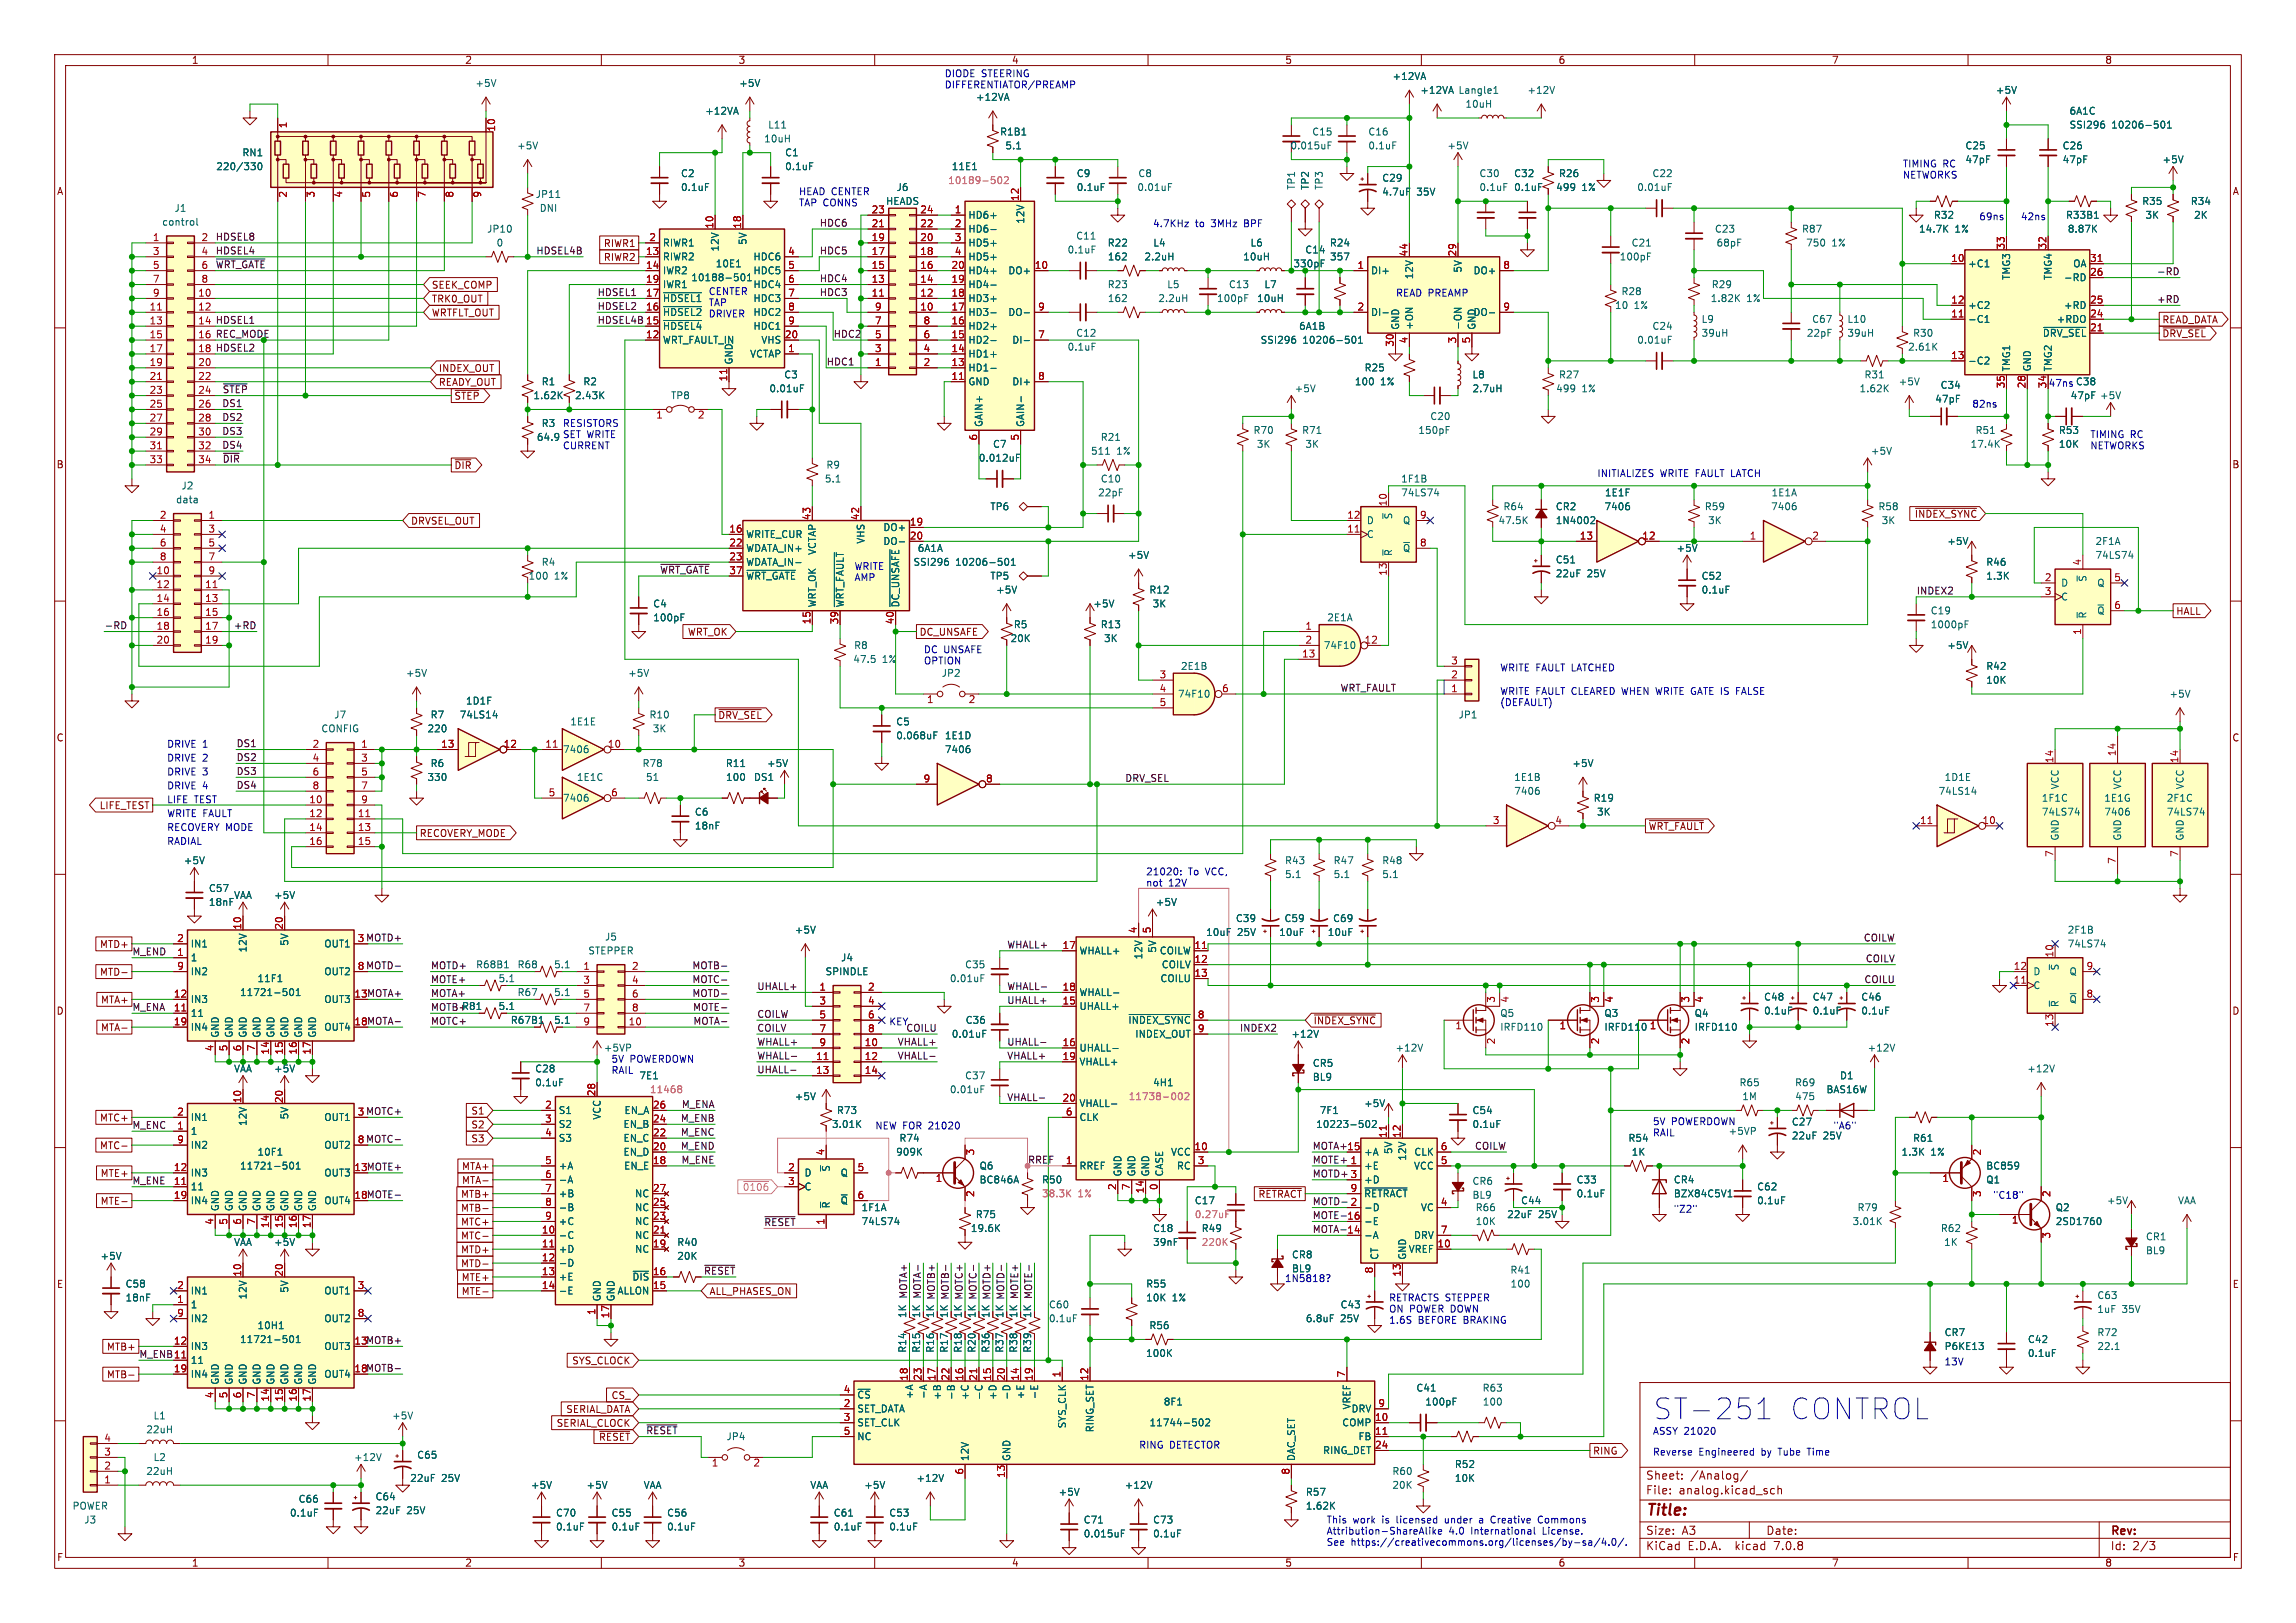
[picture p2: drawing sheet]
<svg xmlns="http://www.w3.org/2000/svg" width="420mm" height="297mm" viewBox="0 0 420 297" stroke-linecap="round" stroke-linejoin="round" font-family="sans-serif">
<defs><g id="words">
<g font-size="5.3" fill="#0000c2">
<text x="302.3" y="260.1">ST-251</text>
<text x="327" y="260.1">CONTROL</text>
</g>
<text font-size="2.8" fill="#840000" x="301" y="277.9">Title:</text>
<g font-size="2.1" fill="#840000">
<text x="301" y="273.7">File:</text>
<text x="301" y="271">Sheet:</text>
<text x="307.1" y="273.7">analog.kicad_sch</text>
<text x="309.2" y="271">/Analog/</text>
<text x="301" y="281.1">Size:</text>
<text x="307.6" y="281.1">A3</text>
<text x="323" y="281.1">Date:</text>
<text x="386" y="281.3">Rev:</text>
<text x="301" y="283.9">KiCad</text>
<text x="308.7" y="283.9">E.D.A.</text>
<text x="317.6" y="283.9">kicad</text>
<text x="324.8" y="283.9">7.0.8</text>
<text x="386" y="283.9">Id:</text>
<text x="390.1" y="283.9">2/3</text>
</g>
<g font-size="1.8" fill="#840000">
<text x="35" y="11.9">1</text>
<text x="85" y="11.9">2</text>
<text x="135" y="11.9">3</text>
<text x="185" y="11.9">4</text>
<text x="235" y="11.9">5</text>
<text x="285" y="11.9">6</text>
<text x="335" y="11.9">7</text>
<text x="385" y="11.9">8</text>
<text x="10.3" y="35.9">A</text>
<text x="408.3" y="35.9">A</text>
<text x="110.4" y="47.9">RIWR2</text>
<text x="110.4" y="45.4">RIWR1</text>
<text x="78.9" y="53">SEEK_COMP</text>
<text x="78.9" y="58.1">WRTFLT_OUT</text>
<text x="78.9" y="55.6">TRK0_OUT</text>
<text x="395.4" y="59.4">READ_DATA</text>
<text x="395.4" y="61.9">~{DRV_SEL}</text>
<text x="80.2" y="70.8">READY_OUT</text>
<text x="80.2" y="68.3">INDEX_OUT</text>
<text x="83" y="73.3">~{STEP}</text>
<text x="10.3" y="85.9">B</text>
<text x="83" y="86">~{DIR}</text>
<text x="408.2" y="85.9">B</text>
<text x="350.2" y="94.9">~{INDEX_SYNC}</text>
<text x="75.1" y="96.2">DRVSEL_OUT</text>
<text x="398" y="112.7">HALL</text>
<text x="125.7" y="116.5">WRT_OK</text>
<text x="168.1" y="116.5">DC_UNSAFE</text>
<text x="131.3" y="131.8">~{DRV_SEL}</text>
<text x="10.3" y="135.9">C</text>
<text x="408.2" y="135.9">C</text>
<text x="18.1" y="148.3">LIFE_TEST</text>
<text x="76.7" y="153.4">RECOVERY_MODE</text>
<text x="301.5" y="152.1">~{WRT_FAULT}</text>
<text x="18.2" y="173.7">MTD+</text>
<text x="18.2" y="178.8">MTD-</text>
<text x="10.3" y="185.9">D</text>
<text x="18.4" y="183.8">MTA+</text>
<text x="64.7" y="182.6">13 MOTA+</text>
<text x="91.1" y="185">5.1</text>
<text x="408.2" y="185.9">D</text>
<text x="18.4" y="188.9">MTA-</text>
<text x="64.7" y="187.7">18 MOTA-</text>
<text x="93.3" y="187.6">R67B1</text>
<text x="101.3" y="187.6">5.1</text>
<text x="240.2" y="187.6">~{INDEX_SYNC}</text>
<text x="18.2" y="205.4">MTC+</text>
<text x="86.1" y="206.7">S2</text>
<text x="86.1" y="209.2">S3</text>
<text x="86.1" y="204.2">S1</text>
<text x="18.2" y="210.5">MTC-</text>
<text x="18.3" y="215.6">MTE+</text>
<text x="64.7" y="214.4">13MOTE+</text>
<text x="84.4" y="214.3">MTA+</text>
<text x="18.3" y="220.7">MTE-</text>
<text x="64.7" y="219.5">18MOTE-</text>
<text x="84.2" y="221.9">MTB-</text>
<text x="84.2" y="219.4">MTB+</text>
<text x="84.4" y="216.9">MTA-</text>
<text x="230.1" y="219.4">~{RETRACT}</text>
<text x="84.2" y="227">MTC-</text>
<text x="84.2" y="224.5">MTC+</text>
<text x="84.2" y="229.6">MTD+</text>
<text x="84.2" y="232.1">MTD-</text>
<text x="10.3" y="235.9">E</text>
<text x="84.4" y="237.2">MTE-</text>
<text x="84.4" y="234.6">MTE+</text>
<text x="129.7" y="237.2">ALL_PHASES_ON</text>
<text x="408.3" y="235.9">E</text>
<text x="166" y="241.3" transform="rotate(-90 166 241.3)">1K</text>
<text x="168.5" y="241.3" transform="rotate(-90 168.5 241.3)">1K</text>
<text x="171" y="241.3" transform="rotate(-90 171 241.3)">1K</text>
<text x="173.6" y="241.3" transform="rotate(-90 173.6 241.3)">1K</text>
<text x="176.1" y="241.3" transform="rotate(-90 176.1 241.3)">1K</text>
<text x="178.7" y="241.3" transform="rotate(-90 178.7 241.3)">1K</text>
<text x="181.2" y="241.3" transform="rotate(-90 181.2 241.3)">1K</text>
<text x="183.7" y="241.3" transform="rotate(-90 183.7 241.3)">1K</text>
<text x="186.3" y="241.3" transform="rotate(-90 186.3 241.3)">1K</text>
<text x="188.8" y="241.3" transform="rotate(-90 188.8 241.3)">1K</text>
<text x="19.5" y="247.3">MTB+</text>
<text x="64.7" y="246.1">13MOTB+</text>
<text x="64.7" y="251.2">18MOTB-</text>
<text x="104.6" y="249.9">SYS_CLOCK</text>
<text x="166" y="247.6" transform="rotate(-90 166 247.6)">R14</text>
<text x="168.5" y="247.6" transform="rotate(-90 168.5 247.6)">R15</text>
<text x="171" y="247.6" transform="rotate(-90 171 247.6)">R16</text>
<text x="173.6" y="247.6" transform="rotate(-90 173.6 247.6)">R17</text>
<text x="176.1" y="247.6" transform="rotate(-90 176.1 247.6)">R18</text>
<text x="178.7" y="247.6" transform="rotate(-90 178.7 247.6)">R20</text>
<text x="181.2" y="247.6" transform="rotate(-90 181.2 247.6)">R36</text>
<text x="183.7" y="247.6" transform="rotate(-90 183.7 247.6)">R37</text>
<text x="186.3" y="247.6" transform="rotate(-90 186.3 247.6)">R38</text>
<text x="188.8" y="247.6" transform="rotate(-90 188.8 247.6)">R39</text>
<text x="19.5" y="252.4">MTB-</text>
<text x="111.8" y="256.2">CS_</text>
<text x="101.7" y="261.3">SERIAL_CLOCK</text>
<text x="103.5" y="258.8">SERIAL_DATA</text>
<text x="109.5" y="263.8">~{RESET}</text>
<text x="291.3" y="266.4">RING</text>
<text x="10.3" y="285.9">F</text>
<text x="35" y="286.9">1</text>
<text x="85" y="286.9">2</text>
<text x="135" y="286.9">3</text>
<text x="185" y="286.9">4</text>
<text x="235" y="286.9">5</text>
<text x="285" y="286.9">6</text>
<text x="335" y="286.9">7</text>
<text x="385" y="286.9">8</text>
<text x="408.3" y="285.9">F</text>
</g>
<g font-size="1.8" fill="#006464">
<text x="86.9" y="16.1">+5V</text>
<text x="135.1" y="16.1">+5V</text>
<text x="254.6" y="14.8">+12VA</text>
<text x="259.7" y="17.4">+12VA</text>
<text x="266.7" y="17.4">Langle1</text>
<text x="279.3" y="17.4">+12V</text>
<text x="365" y="17.4">+5V</text>
<text x="128.9" y="21.2">+12VA</text>
<text x="140.4" y="23.7">L11</text>
<text x="178.4" y="18.6">+12VA</text>
<text x="268" y="19.9">10uH</text>
<text x="378.5" y="21.2">6A1C</text>
<text x="378.5" y="23.7">SSI296</text>
<text x="386.3" y="23.7">10206-501</text>
<text x="44.2" y="28.8">RN1</text>
<text x="94.5" y="27.5">+5V</text>
<text x="139.7" y="26.3">10uH</text>
<text x="143.5" y="28.8">C1</text>
<text x="182.8" y="25">R1B1</text>
<text x="183.8" y="27.5">5.1</text>
<text x="235.9" y="27.5">0.015uF</text>
<text x="239.9" y="25">C15</text>
<text x="250.2" y="25">C16</text>
<text x="250.2" y="27.5">0.1uF</text>
<text x="264.7" y="27.5">+5V</text>
<text x="359.4" y="27.5">C25</text>
<text x="377.2" y="27.5">C26</text>
<text x="39.5" y="31.3">220/330</text>
<text x="124.5" y="32.6">C2</text>
<text x="124.5" y="35.2">0.1uF</text>
<text x="143.5" y="31.3">0.1uF</text>
<text x="163.9" y="35.2">J6</text>
<text x="174" y="31.3">11E1</text>
<text x="196.9" y="32.6">C9</text>
<text x="196.9" y="35.2">0.1uF</text>
<text x="207.9" y="35.2">0.01uF</text>
<text x="208.1" y="32.6">C8</text>
<text x="237.1" y="34.8" transform="rotate(-90 237.1 34.8)">TP1</text>
<text x="239.6" y="34.8" transform="rotate(-90 239.6 34.8)">TP2</text>
<text x="242.2" y="34.8" transform="rotate(-90 242.2 34.8)">TP3</text>
<text x="252.7" y="33.5">C29</text>
<text x="252.7" y="36">4.7uF</text>
<text x="259.2" y="36">35V</text>
<text x="270.5" y="32.6">C30</text>
<text x="270.5" y="35.2">0.1uF</text>
<text x="276.9" y="32.6">C32</text>
<text x="276.9" y="35.2">0.1uF</text>
<text x="284.6" y="35.2">499</text>
<text x="285.1" y="32.6">R26</text>
<text x="289.4" y="35.2">1%</text>
<text x="299.4" y="35.2">0.01uF</text>
<text x="302.2" y="32.6">C22</text>
<text x="359.4" y="30.1">47pF</text>
<text x="377.2" y="30.1">47pF</text>
<text x="395.5" y="30.1">+5V</text>
<text x="29.6" y="41.5">control</text>
<text x="31.8" y="39">J1</text>
<text x="97.9" y="36.4">JP11</text>
<text x="98.6" y="39">DNI</text>
<text x="162" y="37.7">HEADS</text>
<text x="177" y="40.2">HD6+</text>
<text x="187.6" y="41" transform="rotate(-90 187.6 41)">12V</text>
<text x="353.7" y="40.2">R32</text>
<text x="377.8" y="40.2">R33B1</text>
<text x="391.8" y="37.7">R35</text>
<text x="392.4" y="40.2">3K</text>
<text x="400.6" y="37.7">R34</text>
<text x="401.2" y="40.2">2K</text>
<text x="89" y="42.8">JP10</text>
<text x="90.7" y="45.3">0</text>
<text x="121.2" y="47.9">RIWR2</text>
<text x="121.2" y="45.3">RIWR1</text>
<text x="131.7" y="46.1" transform="rotate(-90 131.7 46.1)">12V</text>
<text x="136.8" y="44.9" transform="rotate(-90 136.8 44.9)">5V</text>
<text x="137.7" y="47.9">HDC6</text>
<text x="177" y="42.8">HD6-</text>
<text x="177" y="45.3">HD5+</text>
<text x="177" y="47.9">HD5+</text>
<text x="195.2" y="46.6">0.1uF</text>
<text x="196.8" y="44">C11</text>
<text x="202.5" y="45.3">R22</text>
<text x="202.6" y="47.9">162</text>
<text x="209.2" y="47.9">2.2uH</text>
<text x="210.9" y="45.3">L4</text>
<text x="227.3" y="47.9">10uH</text>
<text x="228.6" y="45.3">L6</text>
<text x="238.7" y="46.6">C14</text>
<text x="243.2" y="45.3">R24</text>
<text x="243.2" y="47.9">357</text>
<text x="296.2" y="47.9">100pF</text>
<text x="298.4" y="45.3">C21</text>
<text x="313.6" y="42.8">C23</text>
<text x="313.9" y="45.3">68pF</text>
<text x="329.5" y="42.8">R87</text>
<text x="330.3" y="45.3">750</text>
<text x="335.1" y="45.3">1%</text>
<text x="350.9" y="42.8">14.7K</text>
<text x="357.6" y="42.8">1%</text>
<text x="378.1" y="42.8">8.87K</text>
<text x="121.2" y="50.4">IWR2</text>
<text x="121.2" y="52.9">IWR1</text>
<text x="126.4" y="51.7">10188-501</text>
<text x="130.8" y="49.1">10E1</text>
<text x="137.7" y="50.4">HDC5</text>
<text x="137.7" y="52.9">HDC4</text>
<text x="177" y="52.9">HD4-</text>
<text x="177" y="50.4">HD4+</text>
<text x="184.3" y="50.4">DO+</text>
<text x="202.5" y="52.9">R23</text>
<text x="213.4" y="52.9">L5</text>
<text x="224.7" y="52.9">C13</text>
<text x="231.2" y="52.9">L7</text>
<text x="250.7" y="50.4">DI+</text>
<text x="258.7" y="51.2" transform="rotate(-90 258.7 51.2)">12V</text>
<text x="267.6" y="50" transform="rotate(-90 267.6 50)">5V</text>
<text x="269.4" y="50.4">DO+</text>
<text x="313" y="52.9">R29</text>
<text x="359.9" y="49.1">+C1</text>
<text x="367.9" y="51.3" transform="rotate(-90 367.9 51.3)">TMG3</text>
<text x="375.5" y="51.3" transform="rotate(-90 375.5 51.3)">TMG4</text>
<text x="377.4" y="51.7">-RD</text>
<text x="379.1" y="49.1">OA</text>
<text x="121.2" y="55.5">~{HDSEL1}</text>
<text x="121.2" y="58">~{HDSEL2}</text>
<text x="137.7" y="55.5">HDC3</text>
<text x="137.7" y="58">HDC2</text>
<text x="177" y="58">HD3-</text>
<text x="177" y="55.5">HD3+</text>
<text x="184.3" y="58">DO-</text>
<text x="202.6" y="55.5">162</text>
<text x="211.8" y="55.5">2.2uH</text>
<text x="222.5" y="55.5">100pF</text>
<text x="229.9" y="55.5">10uH</text>
<text x="250.7" y="58">DI-</text>
<text x="269.4" y="58">DO-</text>
<text x="295.3" y="56.7">10</text>
<text x="296.5" y="54.2">R28</text>
<text x="298.9" y="56.7">1%</text>
<text x="311.2" y="59.3">L9</text>
<text x="312.8" y="55.5">1.82K</text>
<text x="319.5" y="55.5">1%</text>
<text x="331.4" y="59.3">C67</text>
<text x="337.8" y="59.3">L10</text>
<text x="359.9" y="59.3">-C1</text>
<text x="359.9" y="56.7">+C2</text>
<text x="376.1" y="59.3">+RDO</text>
<text x="377.4" y="56.7">+RD</text>
<text x="121.2" y="63.1">WRT_FAULT_IN</text>
<text x="121.2" y="60.6">~{HDSEL4}</text>
<text x="137.1" y="65.6">VCTAP</text>
<text x="137.7" y="60.6">HDC1</text>
<text x="139.2" y="63.1">VHS</text>
<text x="177" y="65.6">HD1+</text>
<text x="177" y="63.1">HD2-</text>
<text x="177" y="60.6">HD2+</text>
<text x="185.1" y="63.1">DI-</text>
<text x="195.2" y="64.4">0.1uF</text>
<text x="196.8" y="61.8">C12</text>
<text x="230.5" y="63.1">SSI296</text>
<text x="237.5" y="60.6">6A1B</text>
<text x="238.3" y="63.1">10206-501</text>
<text x="256.1" y="60.5" transform="rotate(-90 256.1 60.5)">GND</text>
<text x="258.7" y="60.5" transform="rotate(-90 258.7 60.5)">+ON</text>
<text x="267.6" y="60.5" transform="rotate(-90 267.6 60.5)">-ON</text>
<text x="270.1" y="60.5" transform="rotate(-90 270.1 60.5)">GND</text>
<text x="299.4" y="63.1">0.01uF</text>
<text x="302.2" y="60.6">C24</text>
<text x="311.2" y="61.8">39uH</text>
<text x="330.4" y="61.8">22pF</text>
<text x="337.8" y="61.8">39uH</text>
<text x="348.9" y="64.4">2.61K</text>
<text x="349.8" y="61.8">R30</text>
<text x="373.6" y="61.8">~{DRV_SEL}</text>
<text x="99" y="70.7">R1</text>
<text x="106.6" y="70.7">R2</text>
<text x="134.2" y="66.8" transform="rotate(-90 134.2 66.8)">GND</text>
<text x="140.6" y="72">0.01uF</text>
<text x="143.4" y="69.4">C3</text>
<text x="177" y="70.7">GND</text>
<text x="177" y="68.2">HD1-</text>
<text x="185.1" y="70.7">DI+</text>
<text x="236.7" y="72">+5V</text>
<text x="247.7" y="70.7">100</text>
<text x="249.5" y="68.2">R25</text>
<text x="252.5" y="70.7">1%</text>
<text x="269.3" y="69.4">L8</text>
<text x="269.3" y="72">2.7uH</text>
<text x="284.6" y="72">499</text>
<text x="285.1" y="69.4">R27</text>
<text x="289.4" y="72">1%</text>
<text x="340" y="72">1.62K</text>
<text x="341" y="69.4">R31</text>
<text x="347.2" y="70.7">+5V</text>
<text x="354.9" y="71.3">C34</text>
<text x="359.9" y="66.9">-C2</text>
<text x="367.9" y="68.1" transform="rotate(-90 367.9 68.1)">TMG1</text>
<text x="371.7" y="68.1" transform="rotate(-90 371.7 68.1)">GND</text>
<text x="375.5" y="68.1" transform="rotate(-90 375.5 68.1)">TMG2</text>
<text x="379.6" y="70.7">C38</text>
<text x="97.5" y="73.3">1.62K</text>
<text x="105.1" y="73.3">2.43K</text>
<text x="122.6" y="73.3">TP8</text>
<text x="261.5" y="77.1">C20</text>
<text x="353.9" y="73.9">47pF</text>
<text x="378.7" y="73.3">47pF</text>
<text x="384" y="73.3">+5V</text>
<text x="98.1" y="80.9">64.9</text>
<text x="99" y="78.3">R3</text>
<text x="179.9" y="78.2" transform="rotate(-90 179.9 78.2)">GAIN+</text>
<text x="181.5" y="82.1">C7</text>
<text x="187.6" y="78.2" transform="rotate(-90 187.6 78.2)">GAIN-</text>
<text x="199.5" y="83.4">511</text>
<text x="201.3" y="80.9">R21</text>
<text x="204.3" y="83.4">1%</text>
<text x="229.2" y="79.6">R70</text>
<text x="229.8" y="82.1">3K</text>
<text x="238.1" y="79.6">R71</text>
<text x="238.7" y="82.1">3K</text>
<text x="259.4" y="79.6">150pF</text>
<text x="342.1" y="83.4">+5V</text>
<text x="360.4" y="82.1">17.4K</text>
<text x="361.3" y="79.6">R51</text>
<text x="376.5" y="79.6">R53</text>
<text x="376.5" y="82.1">10K</text>
<text x="33.1" y="89.8">J2</text>
<text x="150.8" y="88.5">5.1</text>
<text x="151.1" y="86">R9</text>
<text x="178.9" y="84.7">0.012uF</text>
<text x="201.3" y="88.5">C10</text>
<text x="256.2" y="88.5">1F1B</text>
<text x="32.1" y="92.3">data</text>
<text x="181.1" y="93.6">TP6</text>
<text x="200.8" y="91">22pF</text>
<text x="254.9" y="95.1" transform="rotate(-90 254.9 95.1)">~{S}</text>
<text x="256.2" y="91">74LS74</text>
<text x="274.9" y="93.6">R64</text>
<text x="284.5" y="93.6">CR2</text>
<text x="293.4" y="93.6">7406</text>
<text x="293.5" y="91">1E1F</text>
<text x="311.7" y="93.6">R59</text>
<text x="323.9" y="93.6">7406</text>
<text x="324" y="91">1E1A</text>
<text x="343.5" y="93.6">R58</text>
<text x="136.4" y="98.7">WRITE_CUR</text>
<text x="136.4" y="101.2">WDATA_IN+</text>
<text x="149.5" y="101.6" transform="rotate(-90 149.5 101.6)">VCTAP</text>
<text x="158.3" y="99.6" transform="rotate(-90 158.3 99.6)">VHS</text>
<text x="161.5" y="97.4">DO+</text>
<text x="161.5" y="99.9">DO-</text>
<text x="167.8" y="101.2">6A1A</text>
<text x="249.9" y="98.7">C</text>
<text x="249.9" y="96.1">D</text>
<text x="254.9" y="101.9" transform="rotate(-90 254.9 101.9)">~{R}</text>
<text x="256.5" y="101.2">~{Q}</text>
<text x="256.5" y="96.1">Q</text>
<text x="274" y="96.1">47.5K</text>
<text x="284.5" y="96.1">1N4002</text>
<text x="306.6" y="101.2">+5V</text>
<text x="312.3" y="96.1">3K</text>
<text x="344.1" y="96.1">3K</text>
<text x="356.1" y="99.9">+5V</text>
<text x="383.2" y="99.9">2F1A</text>
<text x="96.6" y="106.3">100</text>
<text x="99" y="103.7">R4</text>
<text x="101.4" y="106.3">1%</text>
<text x="136.4" y="103.7">WDATA_IN-</text>
<text x="136.4" y="106.3">~{WRT_GATE}</text>
<text x="167" y="103.7">SSI296</text>
<text x="174.8" y="103.7">10206-501</text>
<text x="181.1" y="106.3">TP5</text>
<text x="206.2" y="102.5">+5V</text>
<text x="284.5" y="103.3">C51</text>
<text x="284.5" y="105.8">22uF</text>
<text x="290.3" y="105.8">25V</text>
<text x="311.2" y="106.3">C52</text>
<text x="363.2" y="103.7">R46</text>
<text x="363.2" y="106.3">1.3K</text>
<text x="376.9" y="107.5">D</text>
<text x="381.9" y="106.6" transform="rotate(-90 381.9 106.6)">~{S}</text>
<text x="383.2" y="102.5">74LS74</text>
<text x="383.5" y="107.5">Q</text>
<text x="119.4" y="111.4">C4</text>
<text x="119.4" y="113.9">100pF</text>
<text x="149.5" y="111.3" transform="rotate(-90 149.5 111.3)">WRT_OK</text>
<text x="154.5" y="111.3" transform="rotate(-90 154.5 111.3)">~{WRT_FAULT}</text>
<text x="164.7" y="111.3" transform="rotate(-90 164.7 111.3)">~{DC_UNSAFE}</text>
<text x="182.1" y="108.8">+5V</text>
<text x="199.9" y="111.4">+5V</text>
<text x="210.1" y="108.8">R12</text>
<text x="210.7" y="111.4">3K</text>
<text x="242.7" y="113.9">2E1A</text>
<text x="311.2" y="108.8">0.1uF</text>
<text x="353.1" y="112.6">C19</text>
<text x="376.9" y="110.1">C</text>
<text x="381.9" y="113.3" transform="rotate(-90 381.9 113.3)">~{R}</text>
<text x="383.5" y="112.6">~{Q}</text>
<text x="156.1" y="119">R8</text>
<text x="184.7" y="117.7">20K</text>
<text x="185.3" y="115.2">R5</text>
<text x="201.3" y="115.2">R13</text>
<text x="201.9" y="117.7">3K</text>
<text x="242" y="119">74F10</text>
<text x="353.1" y="115.2">1000pF</text>
<text x="356.1" y="119">+5V</text>
<text x="74.2" y="124.1">+5V</text>
<text x="114.8" y="124.1">+5V</text>
<text x="156" y="121.5">47.5</text>
<text x="161.4" y="121.5">1%</text>
<text x="172.2" y="124.1">JP2</text>
<text x="215.9" y="122.8">2E1B</text>
<text x="363.2" y="122.8">R42</text>
<text x="363.2" y="125.3">10K</text>
<text x="61" y="131.7">J7</text>
<text x="78.7" y="131.7">R7</text>
<text x="84" y="131.7">74LS14</text>
<text x="85.1" y="129.1">1D1F</text>
<text x="118.7" y="131.7">R10</text>
<text x="215.4" y="127.9">74F10</text>
<text x="266.7" y="131.7">JP1</text>
<text x="396.7" y="127.9">+5V</text>
<text x="58.7" y="134.2">CONFIG</text>
<text x="78.1" y="134.2">220</text>
<text x="104.2" y="132.9">1E1E</text>
<text x="119.3" y="134.2">3K</text>
<text x="163.8" y="132.9">C5</text>
<text x="163.8" y="135.5">0.068uF</text>
<text x="172.7" y="135.5">1E1D</text>
<text x="78.1" y="143.1">330</text>
<text x="78.7" y="140.6">R6</text>
<text x="102.9" y="138">7406</text>
<text x="105.4" y="143.1">1E1C</text>
<text x="117.4" y="140.6">R78</text>
<text x="118.1" y="143.1">51</text>
<text x="132.7" y="140.6">R11</text>
<text x="132.7" y="143.1">100</text>
<text x="137.8" y="143.1">DS1</text>
<text x="140.2" y="140.6">+5V</text>
<text x="172.7" y="138">7406</text>
<text x="276.9" y="143.1">1E1B</text>
<text x="287.5" y="140.6">+5V</text>
<text x="355.6" y="143.1">1D1E</text>
<text x="102.9" y="146.9">7406</text>
<text x="127" y="149.5">C6</text>
<text x="276.9" y="145.6">7406</text>
<text x="291.4" y="146.9">R19</text>
<text x="292" y="149.5">3K</text>
<text x="354.5" y="145.6">74LS14</text>
<text x="373.4" y="146.9">1F1C</text>
<text x="373.4" y="149.5">74LS74</text>
<text x="376.8" y="144.5" transform="rotate(-90 376.8 144.5)">VCC</text>
<text x="384.8" y="146.9">1E1G</text>
<text x="384.8" y="149.5">7406</text>
<text x="388.2" y="144.5" transform="rotate(-90 388.2 144.5)">VCC</text>
<text x="396.3" y="146.9">2F1C</text>
<text x="396.3" y="149.5">74LS74</text>
<text x="399.6" y="144.5" transform="rotate(-90 399.6 144.5)">VCC</text>
<text x="127" y="152">18nF</text>
<text x="376.8" y="153.9" transform="rotate(-90 376.8 153.9)">GND</text>
<text x="388.2" y="153.9" transform="rotate(-90 388.2 153.9)">GND</text>
<text x="399.6" y="153.9" transform="rotate(-90 399.6 153.9)">GND</text>
<text x="33.5" y="158.3">+5V</text>
<text x="235" y="158.3">R43</text>
<text x="235" y="160.9">5.1</text>
<text x="243.8" y="158.3">R47</text>
<text x="243.8" y="160.9">5.1</text>
<text x="252.7" y="158.3">R48</text>
<text x="252.7" y="160.9">5.1</text>
<text x="38.1" y="163.4">C57</text>
<text x="38.1" y="166">18nF</text>
<text x="42.7" y="164.7">VAA</text>
<text x="50" y="164.7">+5V</text>
<text x="211.3" y="166">+5V</text>
<text x="34.8" y="173.6">IN1</text>
<text x="52.9" y="173.2" transform="rotate(-90 52.9 173.2)">5V</text>
<text x="59.2" y="173.6">OUT1</text>
<text x="110.6" y="172.3">J5</text>
<text x="145.3" y="171">+5V</text>
<text x="220.5" y="171.5">10uF</text>
<text x="226" y="168.9">C39</text>
<text x="226.4" y="171.5">25V</text>
<text x="233.9" y="171.5">10uF</text>
<text x="234.9" y="168.9">C59</text>
<text x="242.8" y="171.5">10uF</text>
<text x="243.7" y="168.9">C69</text>
<text x="378.1" y="171">2F1B</text>
<text x="378.1" y="173.6">74LS74</text>
<text x="34.8" y="176.1">1</text>
<text x="34.8" y="178.7">IN2</text>
<text x="45.3" y="174.4" transform="rotate(-90 45.3 174.4)">12V</text>
<text x="47" y="179.9">11F1</text>
<text x="59.2" y="178.7">OUT2</text>
<text x="87" y="177.4">R68B1</text>
<text x="91.1" y="179.9">5.1</text>
<text x="94.6" y="177.4">R68</text>
<text x="101.3" y="177.4">5.1</text>
<text x="107.5" y="174.9">STEPPER</text>
<text x="150.9" y="178.7">SPINDLE</text>
<text x="153.7" y="176.1">J4</text>
<text x="173.7" y="179.9">0.01uF</text>
<text x="176.4" y="177.4">C35</text>
<text x="197.4" y="174.9">WHALL+</text>
<text x="209.1" y="175.7" transform="rotate(-90 209.1 175.7)">12V</text>
<text x="211.7" y="174.5" transform="rotate(-90 211.7 174.5)">5V</text>
<text x="212" y="174.9">COILW</text>
<text x="212.2" y="179.9">COILU</text>
<text x="212.4" y="177.4">COILV</text>
<text x="371.9" y="178.7">D</text>
<text x="376.8" y="177.7" transform="rotate(-90 376.8 177.7)">~{S}</text>
<text x="378.4" y="178.7">Q</text>
<text x="34.8" y="183.7">IN3</text>
<text x="43.8" y="182.5">11721-501</text>
<text x="59.2" y="183.7">OUT3</text>
<text x="84.4" y="185">R81</text>
<text x="94.6" y="182.5">R67</text>
<text x="101.3" y="182.5">5.1</text>
<text x="197.4" y="185">UHALL+</text>
<text x="197.4" y="182.5">WHALL-</text>
<text x="322.6" y="183.3">C48</text>
<text x="322.6" y="185.9">0.1uF</text>
<text x="331.5" y="183.3">C47</text>
<text x="331.5" y="185.9">0.1uF</text>
<text x="340.4" y="183.3">C46</text>
<text x="340.4" y="185.9">0.1uF</text>
<text x="371.9" y="181.2">C</text>
<text x="376.8" y="184.4" transform="rotate(-90 376.8 184.4)">~{R}</text>
<text x="378.4" y="183.7">~{Q}</text>
<text x="34.8" y="186.3">11</text>
<text x="34.8" y="188.8">IN4</text>
<text x="40.2" y="190" transform="rotate(-90 40.2 190)">GND</text>
<text x="42.8" y="190" transform="rotate(-90 42.8 190)">GND</text>
<text x="45.3" y="190" transform="rotate(-90 45.3 190)">GND</text>
<text x="47.9" y="190" transform="rotate(-90 47.9 190)">GND</text>
<text x="50.4" y="190" transform="rotate(-90 50.4 190)">GND</text>
<text x="52.9" y="190" transform="rotate(-90 52.9 190)">GND</text>
<text x="55.5" y="190" transform="rotate(-90 55.5 190)">GND</text>
<text x="58" y="190" transform="rotate(-90 58 190)">GND</text>
<text x="59.2" y="188.8">OUT4</text>
<text x="174" y="190.1">0.01uF</text>
<text x="176.5" y="187.6">C36</text>
<text x="206.3" y="187.6">~{INDEX_SYNC}</text>
<text x="207.6" y="190.1">INDEX_OUT</text>
<text x="236.1" y="190.1">+12V</text>
<text x="274.3" y="186.3">Q5</text>
<text x="274.3" y="188.8">IRFD110</text>
<text x="293.4" y="186.3">Q3</text>
<text x="293.4" y="188.8">IRFD110</text>
<text x="309.9" y="186.3">Q4</text>
<text x="309.9" y="188.8">IRFD110</text>
<text x="42.7" y="196.4">VAA</text>
<text x="50" y="196.4">+5V</text>
<text x="97.8" y="196.4">C28</text>
<text x="110.4" y="192.6">+5VP</text>
<text x="116.8" y="197.7">7E1</text>
<text x="176.4" y="197.7">C37</text>
<text x="197.4" y="192.6">UHALL-</text>
<text x="197.4" y="195.2">VHALL+</text>
<text x="240" y="195.4">CR5</text>
<text x="240" y="198">BL9</text>
<text x="255.2" y="192.6">+12V</text>
<text x="336.5" y="197.7">D1</text>
<text x="341.5" y="192.6">+12V</text>
<text x="370.7" y="196.4">+12V</text>
<text x="97.8" y="199">0.1uF</text>
<text x="145.3" y="201.5">+5V</text>
<text x="173.7" y="200.3">0.01uF</text>
<text x="197.4" y="202.8">VHALL-</text>
<text x="210.8" y="199">4H1</text>
<text x="249.4" y="202.8">+5V</text>
<text x="318.1" y="199">R65</text>
<text x="318.6" y="201.5">1M</text>
<text x="328.3" y="199">R69</text>
<text x="328.3" y="201.5">475</text>
<text x="334" y="200.3">BAS16W</text>
<text x="34.8" y="207.9">1</text>
<text x="34.8" y="205.3">IN1</text>
<text x="45.3" y="206.1" transform="rotate(-90 45.3 206.1)">12V</text>
<text x="52.9" y="204.9" transform="rotate(-90 52.9 204.9)">5V</text>
<text x="59.2" y="205.3">OUT1</text>
<text x="102.1" y="204.1">S1</text>
<text x="102.1" y="206.6">S2</text>
<text x="102.1" y="209.1">S3</text>
<text x="110.1" y="205" transform="rotate(-90 110.1 205)">VCC</text>
<text x="114" y="209.1">EN_C</text>
<text x="114" y="206.6">EN_B</text>
<text x="114.1" y="204.1">EN_A</text>
<text x="152.1" y="206.6">3.01K</text>
<text x="153" y="204.1">R73</text>
<text x="164.4" y="209.1">R74</text>
<text x="197.4" y="205.3">CLK</text>
<text x="240.7" y="206.6">10223-502</text>
<text x="241.3" y="204.1">7F1</text>
<text x="269.3" y="204.1">C54</text>
<text x="269.3" y="206.6">0.1uF</text>
<text x="297.8" y="209.1">R54</text>
<text x="316.1" y="207.9">+5VP</text>
<text x="327.7" y="206.2">C27</text>
<text x="327.7" y="208.7">22uF</text>
<text x="333.5" y="208.7">25V</text>
<text x="349.8" y="209.1">R61</text>
<text x="34.8" y="215.5">IN3</text>
<text x="34.8" y="210.4">IN2</text>
<text x="43.8" y="214.2">11721-501</text>
<text x="47" y="211.7">10F1</text>
<text x="59.2" y="215.5">OUT3</text>
<text x="59.2" y="210.4">OUT2</text>
<text x="102.1" y="214.2">+A</text>
<text x="114" y="211.7">EN_D</text>
<text x="114.1" y="214.2">EN_E</text>
<text x="147.1" y="215.5">D</text>
<text x="152" y="214.5" transform="rotate(-90 152 214.5)">~{S}</text>
<text x="153.7" y="215.5">Q</text>
<text x="163.8" y="211.7">909K</text>
<text x="179.1" y="214.2">Q6</text>
<text x="197.4" y="214.2">RREF</text>
<text x="205.3" y="215.4" transform="rotate(-90 205.3 215.4)">GND</text>
<text x="207.9" y="215.4" transform="rotate(-90 207.9 215.4)">GND</text>
<text x="210.4" y="215.4" transform="rotate(-90 210.4 215.4)">GND</text>
<text x="213" y="215.4" transform="rotate(-90 213 215.4)">CASE</text>
<text x="214.1" y="211.7">VCC</text>
<text x="215.2" y="214.2">RC</text>
<text x="249.4" y="214.2">+E</text>
<text x="249.4" y="211.7">+A</text>
<text x="254.9" y="211.3" transform="rotate(-90 254.9 211.3)">5V</text>
<text x="257.4" y="212.5" transform="rotate(-90 257.4 212.5)">12V</text>
<text x="258.5" y="214.2">VCC</text>
<text x="258.6" y="211.7">CLK</text>
<text x="298.4" y="211.7">1K</text>
<text x="347.7" y="211.7">1.3K</text>
<text x="353.2" y="211.7">1%</text>
<text x="363.2" y="214.2">BC859</text>
<text x="34.8" y="218">11</text>
<text x="34.8" y="220.6">IN4</text>
<text x="40.2" y="221.7" transform="rotate(-90 40.2 221.7)">GND</text>
<text x="42.8" y="221.7" transform="rotate(-90 42.8 221.7)">GND</text>
<text x="45.3" y="221.7" transform="rotate(-90 45.3 221.7)">GND</text>
<text x="47.9" y="221.7" transform="rotate(-90 47.9 221.7)">GND</text>
<text x="50.4" y="221.7" transform="rotate(-90 50.4 221.7)">GND</text>
<text x="52.9" y="221.7" transform="rotate(-90 52.9 221.7)">GND</text>
<text x="55.5" y="221.7" transform="rotate(-90 55.5 221.7)">GND</text>
<text x="58" y="221.7" transform="rotate(-90 58 221.7)">GND</text>
<text x="59.2" y="220.6">OUT4</text>
<text x="102.1" y="216.8">-A</text>
<text x="102.1" y="219.3">+B</text>
<text x="102.1" y="221.8">-B</text>
<text x="116.1" y="221.8">NC</text>
<text x="116.1" y="219.3">NC</text>
<text x="147.1" y="218">C</text>
<text x="152" y="221.2" transform="rotate(-90 152 221.2)">~{R}</text>
<text x="153.7" y="220.6">~{Q}</text>
<text x="157.5" y="221.8">1F1A</text>
<text x="179.1" y="216.8">BC846A</text>
<text x="190.5" y="216.8">R50</text>
<text x="218.4" y="220.6">C17</text>
<text x="249.4" y="221.8">-D</text>
<text x="249.4" y="216.8">+D</text>
<text x="249.4" y="219.3">~{RETRACT}</text>
<text x="259.8" y="221.8">VC</text>
<text x="269.3" y="217">CR6</text>
<text x="269.3" y="219.6">BL9</text>
<text x="269.8" y="221.8">R66</text>
<text x="278.1" y="220.6">C44</text>
<text x="288.3" y="216.8">C33</text>
<text x="288.3" y="219.3">0.1uF</text>
<text x="306.1" y="216.8">CR4</text>
<text x="306.1" y="219.3">BZX84C5V1</text>
<text x="321.3" y="218">C62</text>
<text x="321.3" y="220.6">0.1uF</text>
<text x="339.7" y="221.8">R79</text>
<text x="363.2" y="216.8">Q1</text>
<text x="375.9" y="221.8">Q2</text>
<text x="385.3" y="220.6">+5V</text>
<text x="398.3" y="220.6">VAA</text>
<text x="102.1" y="226.9">-C</text>
<text x="102.1" y="224.4">+C</text>
<text x="116.1" y="226.9">NC</text>
<text x="116.1" y="224.4">NC</text>
<text x="157.5" y="224.4">74LS74</text>
<text x="177.5" y="225.7">19.6K</text>
<text x="178.4" y="223.1">R75</text>
<text x="210.8" y="225.7">C18</text>
<text x="219.7" y="225.7">R49</text>
<text x="249.4" y="226.9">-A</text>
<text x="249.4" y="224.4">-E</text>
<text x="258.5" y="226.9">DRV</text>
<text x="269.8" y="224.4">10K</text>
<text x="275.6" y="223.1">22uF</text>
<text x="281.4" y="223.1">25V</text>
<text x="338.8" y="224.4">3.01K</text>
<text x="354.9" y="225.7">R62</text>
<text x="375.9" y="224.4">2SD1760</text>
<text x="392.4" y="227.2">CR1</text>
<text x="18.3" y="230.7">+5V</text>
<text x="42.7" y="228.2">VAA</text>
<text x="50" y="228.2">+5V</text>
<text x="102.1" y="229.5">+D</text>
<text x="102.1" y="232">-D</text>
<text x="116.1" y="229.5">NC</text>
<text x="123.8" y="228.2">R40</text>
<text x="123.8" y="230.7">20K</text>
<text x="210.8" y="228.2">39nF</text>
<text x="236.2" y="230.5">CR8</text>
<text x="236.2" y="233">BL9</text>
<text x="252.3" y="230.6" transform="rotate(-90 252.3 230.6)">CT</text>
<text x="257.4" y="230.6" transform="rotate(-90 257.4 230.6)">GND</text>
<text x="257.6" y="229.5">VREF</text>
<text x="276.2" y="233.3">R41</text>
<text x="355.5" y="228.2">1K</text>
<text x="392.4" y="229.7">BL9</text>
<text x="22.9" y="235.8">C58</text>
<text x="22.9" y="238.4">18nF</text>
<text x="34.8" y="239.6">1</text>
<text x="34.8" y="237.1">IN1</text>
<text x="45.3" y="237.9" transform="rotate(-90 45.3 237.9)">12V</text>
<text x="52.9" y="236.7" transform="rotate(-90 52.9 236.7)">5V</text>
<text x="59.2" y="237.1">OUT1</text>
<text x="102.1" y="234.5">+E</text>
<text x="102.1" y="237.1">-E</text>
<text x="110.1" y="238.3" transform="rotate(-90 110.1 238.3)">GND</text>
<text x="112.6" y="238.3" transform="rotate(-90 112.6 238.3)">GND</text>
<text x="112.9" y="237.1">ALLON</text>
<text x="115.6" y="234.5">~{DIS}</text>
<text x="191.8" y="239.6">C60</text>
<text x="209.6" y="238.4">10K</text>
<text x="209.6" y="235.8">R55</text>
<text x="214.4" y="238.4">1%</text>
<text x="245.1" y="239.6">C43</text>
<text x="276.2" y="235.8">100</text>
<text x="383.6" y="237.9">C63</text>
<text x="34.8" y="242.2">IN2</text>
<text x="43.8" y="246">11721-501</text>
<text x="47" y="243.4">10H1</text>
<text x="59.2" y="242.2">OUT2</text>
<text x="191.8" y="242.2">0.1uF</text>
<text x="210.1" y="243.4">R56</text>
<text x="238.8" y="242.2">6.8uF</text>
<text x="245.2" y="242.2">25V</text>
<text x="355.6" y="244.7">CR7</text>
<text x="370.9" y="246">C42</text>
<text x="383.6" y="244.7">R72</text>
<text x="383.6" y="240.5">1uF</text>
<text x="388.2" y="240.5">35V</text>
<text x="34.8" y="249.8">11</text>
<text x="34.8" y="247.2">IN3</text>
<text x="59.2" y="247.2">OUT3</text>
<text x="209.5" y="248.5">100K</text>
<text x="355.6" y="247.2">P6KE13</text>
<text x="370.9" y="248.5">0.1uF</text>
<text x="383.6" y="247.2">22.1</text>
<text x="34.8" y="252.3">IN4</text>
<text x="40.2" y="253.5" transform="rotate(-90 40.2 253.5)">GND</text>
<text x="42.8" y="253.5" transform="rotate(-90 42.8 253.5)">GND</text>
<text x="45.3" y="253.5" transform="rotate(-90 45.3 253.5)">GND</text>
<text x="47.9" y="253.5" transform="rotate(-90 47.9 253.5)">GND</text>
<text x="50.4" y="253.5" transform="rotate(-90 50.4 253.5)">GND</text>
<text x="52.9" y="253.5" transform="rotate(-90 52.9 253.5)">GND</text>
<text x="55.5" y="253.5" transform="rotate(-90 55.5 253.5)">GND</text>
<text x="58" y="253.5" transform="rotate(-90 58 253.5)">GND</text>
<text x="59.2" y="252.3">OUT4</text>
<text x="156.7" y="256.1">~{CS}</text>
<text x="167.2" y="256.1" transform="rotate(-90 167.2 256.1)">+A</text>
<text x="169.8" y="256.1" transform="rotate(-90 169.8 256.1)">-A</text>
<text x="172.3" y="256.3" transform="rotate(-90 172.3 256.3)">+B</text>
<text x="174.9" y="256.3" transform="rotate(-90 174.9 256.3)">-B</text>
<text x="177.4" y="256.3" transform="rotate(-90 177.4 256.3)">+C</text>
<text x="179.9" y="256.3" transform="rotate(-90 179.9 256.3)">-C</text>
<text x="182.5" y="256.3" transform="rotate(-90 182.5 256.3)">+D</text>
<text x="185" y="256.3" transform="rotate(-90 185 256.3)">-D</text>
<text x="187.6" y="256.2" transform="rotate(-90 187.6 256.2)">+E</text>
<text x="190.1" y="256.2" transform="rotate(-90 190.1 256.2)">-E</text>
<text x="212.8" y="257.4">8F1</text>
<text x="259" y="254.9">C41</text>
<text x="260.6" y="257.4">100pF</text>
<text x="271.1" y="254.9">R63</text>
<text x="271.1" y="257.4">100</text>
<text x="26.7" y="262.5">22uH</text>
<text x="28" y="259.9">L1</text>
<text x="71.6" y="259.9">+5V</text>
<text x="132.8" y="263.8">JP4</text>
<text x="156.7" y="258.7">SET_DATA</text>
<text x="156.7" y="261.2">SET_CLK</text>
<text x="156.7" y="263.8">NC</text>
<text x="195.2" y="261.5" transform="rotate(-90 195.2 261.5)">SYS_CLK</text>
<text x="200.3" y="262.2" transform="rotate(-90 200.3 262.2)">RING_SET</text>
<text x="210.2" y="261.2">11744-502</text>
<text x="245.4" y="261.2">COMP</text>
<text x="247.1" y="258.7">DRV</text>
<text x="247.2" y="258" transform="rotate(-90 247.2 258)">VREF</text>
<text x="248.4" y="263.8">FB</text>
<text x="28" y="267.6">L2</text>
<text x="64.7" y="267.6">+12V</text>
<text x="76.2" y="267.1">C65</text>
<text x="177.4" y="267.5" transform="rotate(-90 177.4 267.5)">12V</text>
<text x="185" y="267.5" transform="rotate(-90 185 267.5)">GND</text>
<text x="237.1" y="267.5" transform="rotate(-90 237.1 267.5)">DAC_SET</text>
<text x="241.9" y="266.3">RING_DET</text>
<text x="266" y="268.8">R52</text>
<text x="26.7" y="270.1">22uH</text>
<text x="54.5" y="275.2">C66</text>
<text x="68.6" y="274.8">C64</text>
<text x="74.9" y="271.4">22uF</text>
<text x="80.8" y="271.4">25V</text>
<text x="97" y="272.6">+5V</text>
<text x="107.2" y="272.6">+5V</text>
<text x="117.6" y="272.6">VAA</text>
<text x="148.1" y="272.6">VAA</text>
<text x="158" y="272.6">+5V</text>
<text x="167.5" y="271.4">+12V</text>
<text x="193.5" y="273.9">+5V</text>
<text x="205.6" y="272.6">+12V</text>
<text x="238.8" y="273.9">R57</text>
<text x="254.6" y="270.1">R60</text>
<text x="254.6" y="272.6">20K</text>
<text x="266" y="271.4">10K</text>
<text x="13.2" y="276.5">POWER</text>
<text x="15.3" y="279">J3</text>
<text x="52.9" y="277.7">0.1uF</text>
<text x="68.6" y="277.3">22uF</text>
<text x="74.4" y="277.3">25V</text>
<text x="101.6" y="277.7">C70</text>
<text x="101.6" y="280.3">0.1uF</text>
<text x="111.8" y="277.7">C55</text>
<text x="111.8" y="280.3">0.1uF</text>
<text x="121.9" y="277.7">C56</text>
<text x="121.9" y="280.3">0.1uF</text>
<text x="152.4" y="277.7">C61</text>
<text x="152.4" y="280.3">0.1uF</text>
<text x="162.6" y="277.7">C53</text>
<text x="162.6" y="280.3">0.1uF</text>
<text x="198.1" y="279">C71</text>
<text x="198.1" y="281.5">0.015uF</text>
<text x="210.8" y="279">C73</text>
<text x="210.8" y="281.5">0.1uF</text>
<text x="238.8" y="276.5">1.62K</text>
</g>
<g font-size="1.8" fill="#0000c2">
<text x="172.7" y="14.2">DIODE STEERING</text>
<text x="172.7" y="16.3">DIFFERENTIATOR/PREAMP</text>
<text x="146" y="35.8">HEAD CENTER</text>
<text x="348" y="30.7">TIMING RC</text>
<text x="348" y="32.8">NETWORKS</text>
<text x="146" y="37.9">TAP CONNS</text>
<text x="210.8" y="41.7">4.7KHz</text>
<text x="218.6" y="41.7">to</text>
<text x="221.7" y="41.7">3MHz</text>
<text x="227.9" y="41.7">BPF</text>
<text x="361.9" y="40.4">69ns</text>
<text x="369.6" y="40.4">42ns</text>
<text x="121.2" y="58">~{HDSEL2}DRIVER</text>
<text x="129.5" y="54.1">CENTER</text>
<text x="129.5" y="56.1">TAP</text>
<text x="255.3" y="54.4">READ PREAMP</text>
<text x="374.6" y="70.9">47ns C38</text>
<text x="360.7" y="74.7">82ns</text>
<text x="102.9" y="78.2">RESISTORS</text>
<text x="102.9" y="80.3">SET WRITE</text>
<text x="102.9" y="82.3">CURRENT</text>
<text x="382.3" y="80.3">TIMING RC</text>
<text x="382.3" y="82.3">NETWORKS</text>
<text x="292.1" y="87.4">INITIALIZES</text>
<text x="303.7" y="87.4">WRITE FAULT LATCH</text>
<text x="156.2" y="104.4">WRITE</text>
<text x="156.2" y="106.4">AMP</text>
<text x="168.9" y="119.6">DC UNSAFE</text>
<text x="168.9" y="121.7">OPTION</text>
<text x="274.3" y="122.9">WRITE FAULT LATCHED</text>
<text x="274.3" y="127.2">WRITE FAULT CLEARED WHEN WRITE GATE IS</text>
<text x="274.3" y="129.3">(DEFAULT)</text>
<text x="318.7" y="127.2">FALSE</text>
<text x="30.5" y="136.9">DRIVE 1</text>
<text x="30.5" y="139.5">DRIVE 2</text>
<text x="30.5" y="142">DRIVE 3</text>
<text x="30.5" y="147.1">LIFE</text>
<text x="30.5" y="149.6">WRITE FAULT</text>
<text x="30.5" y="144.5">DRIVE 4</text>
<text x="35.5" y="147.1">TEST</text>
<text x="30.5" y="152.2">RECOVERY MODE</text>
<text x="30.5" y="154.7">RADIAL</text>
<text x="209.5" y="160.3">21020:</text>
<text x="217.4" y="160.3">To VCC,</text>
<text x="209.5" y="162.3">not</text>
<text x="213.7" y="162.3">12V</text>
<text x="162.6" y="187.7">KEY</text>
<text x="111.8" y="194.6">5V</text>
<text x="111.8" y="196.6">RAIL</text>
<text x="115.2" y="194.6">POWERDOWN</text>
<text x="160" y="206.8">NEW FOR 21020</text>
<text x="302.3" y="206">5V</text>
<text x="302.3" y="208">RAIL</text>
<text x="305.7" y="206">POWERDOWN</text>
<text x="335.3" y="206.8">&quot;A6&quot;</text>
<text x="364.5" y="219.5">&quot;C18&quot;</text>
<text x="306.1" y="222">&quot;Z2&quot;</text>
<text x="234.9" y="234.7">1N5818?</text>
<text x="254" y="238.2">RETRACTS STEPPER</text>
<text x="254" y="240.3">ON POWER DOWN</text>
<text x="254" y="242.3">1.6S</text>
<text x="259.4" y="242.3">BEFORE BRAKING</text>
<text x="355.6" y="249.9">13V</text>
<text x="302.3" y="262.6">ASSY 21020</text>
<text x="208.3" y="265.2">RING DETECTOR</text>
<text x="302.3" y="266.5">Reverse</text>
<text x="310.7" y="266.5">Engineered</text>
<text x="322.3" y="266.5">by</text>
<text x="325.6" y="266.5">Tube</text>
<text x="331.1" y="266.5">Time</text>
<text x="242.6" y="278.9">This</text>
<text x="242.6" y="280.9">Attribution-ShareAlike</text>
<text x="247.5" y="278.9">work</text>
<text x="253" y="278.9">is</text>
<text x="255.8" y="278.9">licensed</text>
<text x="264.8" y="278.9">under</text>
<text x="265" y="280.9">4.0</text>
<text x="269.2" y="280.9">International</text>
<text x="271.3" y="278.9">a</text>
<text x="273.6" y="278.9">Creative</text>
<text x="282.5" y="278.9">Commons</text>
<text x="282.5" y="280.9">License.</text>
<text x="242.6" y="283">See</text>
<text x="247.1" y="283">https://creativecommons.org/licenses/by-sa/4.0/.</text>
</g>
<g font-size="1.8" fill="#a90000">
<text x="52.8" y="23.6" transform="rotate(-90 52.8 23.6)">1</text>
<text x="90.9" y="24.2" transform="rotate(-90 90.9 24.2)">10</text>
<text x="52.8" y="36.3" transform="rotate(-90 52.8 36.3)">2</text>
<text x="57.9" y="36.3" transform="rotate(-90 57.9 36.3)">3</text>
<text x="62.9" y="36.3" transform="rotate(-90 62.9 36.3)">4</text>
<text x="68" y="36.3" transform="rotate(-90 68 36.3)">5</text>
<text x="73.1" y="36.3" transform="rotate(-90 73.1 36.3)">6</text>
<text x="78.2" y="36.3" transform="rotate(-90 78.2 36.3)">7</text>
<text x="83.3" y="36.3" transform="rotate(-90 83.3 36.3)">8</text>
<text x="88.3" y="36.3" transform="rotate(-90 88.3 36.3)">9</text>
<text x="130.6" y="42" transform="rotate(-90 130.6 42)">10</text>
<text x="135.6" y="42" transform="rotate(-90 135.6 42)">18</text>
<text x="159.3" y="41.7">21</text>
<text x="159.3" y="39.1">23</text>
<text x="168.2" y="41.7">22</text>
<text x="168.2" y="39.1">24</text>
<text x="174.6" y="39.1">1</text>
<text x="174.6" y="41.7">2</text>
<text x="186.4" y="36.9" transform="rotate(-90 186.4 36.9)">12</text>
<text x="27.9" y="44.2">1</text>
<text x="27.9" y="46.7">3</text>
<text x="36.8" y="44.2">2</text>
<text x="36.8" y="46.7">4</text>
<text x="118.1" y="46.7">13</text>
<text x="118.7" y="44.2">2</text>
<text x="144.1" y="46.7">4</text>
<text x="159.3" y="46.7">17</text>
<text x="159.3" y="44.2">19</text>
<text x="168.2" y="46.7">18</text>
<text x="168.2" y="44.2">20</text>
<text x="174.6" y="44.2">3</text>
<text x="174.6" y="46.7">4</text>
<text x="257.6" y="47" transform="rotate(-90 257.6 47)">44</text>
<text x="266.4" y="47" transform="rotate(-90 266.4 47)">29</text>
<text x="366.8" y="45.8" transform="rotate(-90 366.8 45.8)">33</text>
<text x="374.4" y="45.8" transform="rotate(-90 374.4 45.8)">32</text>
<text x="27.9" y="49.3">5</text>
<text x="27.9" y="51.8">7</text>
<text x="36.8" y="49.3">6</text>
<text x="36.8" y="51.8">8</text>
<text x="118.1" y="49.3">14</text>
<text x="118.1" y="51.8">19</text>
<text x="144.1" y="49.3">5</text>
<text x="144.1" y="51.8">6</text>
<text x="159.3" y="51.8">13</text>
<text x="159.3" y="49.3">15</text>
<text x="168.2" y="51.8">14</text>
<text x="168.2" y="49.3">16</text>
<text x="173.9" y="51.8">19</text>
<text x="173.9" y="49.3">20</text>
<text x="189.2" y="49.3">10</text>
<text x="248.2" y="49.3">1</text>
<text x="274.9" y="49.3">8</text>
<text x="356.8" y="48">10</text>
<text x="382.2" y="50.5">26</text>
<text x="382.2" y="48">31</text>
<text x="27.3" y="56.9">11</text>
<text x="27.3" y="59.4">13</text>
<text x="27.9" y="54.4">9</text>
<text x="36.2" y="54.4">10</text>
<text x="36.2" y="56.9">12</text>
<text x="36.2" y="59.4">14</text>
<text x="118.1" y="56.9">16</text>
<text x="118.1" y="54.4">17</text>
<text x="118.1" y="59.4">15</text>
<text x="144.1" y="54.4">7</text>
<text x="144.1" y="56.9">8</text>
<text x="144.1" y="59.4">9</text>
<text x="159.3" y="54.4">11</text>
<text x="159.9" y="59.4">7</text>
<text x="159.9" y="56.9">9</text>
<text x="168.2" y="56.9">10</text>
<text x="168.2" y="54.4">12</text>
<text x="168.8" y="59.4">8</text>
<text x="173.9" y="59.4">16</text>
<text x="173.9" y="56.9">17</text>
<text x="173.9" y="54.4">18</text>
<text x="189.8" y="56.9">9</text>
<text x="248.2" y="56.9">2</text>
<text x="274.9" y="56.9">9</text>
<text x="356.8" y="58.2">11</text>
<text x="356.8" y="55.6">12</text>
<text x="382.2" y="58.2">24</text>
<text x="382.2" y="55.6">25</text>
<text x="27.3" y="62">15</text>
<text x="27.3" y="64.5">17</text>
<text x="36.2" y="62">16</text>
<text x="36.2" y="64.5">18</text>
<text x="118.1" y="62">12</text>
<text x="143.5" y="62">20</text>
<text x="144.1" y="64.5">1</text>
<text x="159.9" y="64.5">3</text>
<text x="159.9" y="62">5</text>
<text x="168.8" y="64.5">4</text>
<text x="168.8" y="62">6</text>
<text x="173.9" y="64.5">14</text>
<text x="173.9" y="62">15</text>
<text x="189.8" y="62">7</text>
<text x="255" y="63.5" transform="rotate(-90 255 63.5)">30</text>
<text x="257.6" y="62.9" transform="rotate(-90 257.6 62.9)">4</text>
<text x="266.4" y="62.9" transform="rotate(-90 266.4 62.9)">3</text>
<text x="269" y="62.9" transform="rotate(-90 269 62.9)">5</text>
<text x="356.8" y="65.8">13</text>
<text x="382.2" y="60.7">21</text>
<text x="27.3" y="67.1">19</text>
<text x="27.3" y="69.6">21</text>
<text x="36.2" y="67.1">20</text>
<text x="36.2" y="69.6">22</text>
<text x="133.1" y="69.9" transform="rotate(-90 133.1 69.9)">11</text>
<text x="159.9" y="67.1">1</text>
<text x="168.8" y="67.1">2</text>
<text x="173.9" y="69.6">11</text>
<text x="173.9" y="67.1">13</text>
<text x="189.8" y="69.6">8</text>
<text x="366.8" y="71.2" transform="rotate(-90 366.8 71.2)">35</text>
<text x="370.6" y="71.2" transform="rotate(-90 370.6 71.2)">28</text>
<text x="374.4" y="71.2" transform="rotate(-90 374.4 71.2)">34</text>
<text x="27.3" y="72.1">23</text>
<text x="27.3" y="74.7">25</text>
<text x="27.3" y="77.2">27</text>
<text x="36.2" y="72.1">24</text>
<text x="36.2" y="74.7">26</text>
<text x="36.2" y="77.2">28</text>
<text x="119.9" y="76.9">1</text>
<text x="127.6" y="76.9">2</text>
<text x="27.3" y="79.8">29</text>
<text x="27.3" y="82.3">31</text>
<text x="36.2" y="79.8">30</text>
<text x="36.2" y="82.3">32</text>
<text x="178.8" y="80.7" transform="rotate(-90 178.8 80.7)">6</text>
<text x="186.4" y="80.7" transform="rotate(-90 186.4 80.7)">5</text>
<text x="27.3" y="84.8">33</text>
<text x="36.2" y="84.8">34</text>
<text x="29.1" y="95">2</text>
<text x="38" y="95">1</text>
<text x="148.3" y="95.3" transform="rotate(-90 148.3 95.3)">43</text>
<text x="157.2" y="95.3" transform="rotate(-90 157.2 95.3)">42</text>
<text x="246.3" y="95">12</text>
<text x="253.7" y="92.8" transform="rotate(-90 253.7 92.8)">10</text>
<text x="259.6" y="95">9</text>
<text x="29.1" y="97.5">4</text>
<text x="29.1" y="100.1">6</text>
<text x="38" y="97.5">3</text>
<text x="38" y="100.1">5</text>
<text x="133.3" y="97.5">16</text>
<text x="133.3" y="100.1">22</text>
<text x="166.3" y="96.3">19</text>
<text x="166.3" y="98.8">20</text>
<text x="246.3" y="97.5">11</text>
<text x="259.6" y="100.1">8</text>
<text x="288.9" y="98.8">13</text>
<text x="300.3" y="98.8">12</text>
<text x="320" y="98.8">1</text>
<text x="331.4" y="98.8">2</text>
<text x="28.5" y="105.2">10</text>
<text x="28.5" y="107.7">12</text>
<text x="29.1" y="102.6">8</text>
<text x="37.4" y="107.7">11</text>
<text x="38" y="102.6">7</text>
<text x="38" y="105.2">9</text>
<text x="133.3" y="102.6">23</text>
<text x="133.3" y="105.2">37</text>
<text x="253.7" y="105.5" transform="rotate(-90 253.7 105.5)">13</text>
<text x="373.9" y="106.4">2</text>
<text x="380.7" y="103.6" transform="rotate(-90 380.7 103.6)">4</text>
<text x="386.6" y="106.4">5</text>
<text x="28.5" y="110.2">14</text>
<text x="28.5" y="112.8">16</text>
<text x="37.4" y="110.2">13</text>
<text x="37.4" y="112.8">15</text>
<text x="373.9" y="109">3</text>
<text x="386.6" y="111.5">6</text>
<text x="28.5" y="115.3">18</text>
<text x="28.5" y="117.9">20</text>
<text x="37.4" y="115.3">17</text>
<text x="37.4" y="117.9">19</text>
<text x="148.3" y="114.3" transform="rotate(-90 148.3 114.3)">15</text>
<text x="153.4" y="114.3" transform="rotate(-90 153.4 114.3)">39</text>
<text x="163.6" y="114.3" transform="rotate(-90 163.6 114.3)">40</text>
<text x="238.7" y="115.3">1</text>
<text x="238.7" y="117.9">2</text>
<text x="249.5" y="117.9">12</text>
<text x="380.7" y="116.3" transform="rotate(-90 380.7 116.3)">1</text>
<text x="212" y="124.2">3</text>
<text x="238.1" y="120.4">13</text>
<text x="265.4" y="124.2">2</text>
<text x="265.4" y="121.7">3</text>
<text x="169.5" y="129">1</text>
<text x="177.1" y="129">2</text>
<text x="212" y="126.7">4</text>
<text x="212" y="129.3">5</text>
<text x="223.4" y="126.7">6</text>
<text x="265.4" y="126.7">1</text>
<text x="57.1" y="136.9">2</text>
<text x="66" y="136.9">1</text>
<text x="80.6" y="136.9">13</text>
<text x="92" y="136.9">12</text>
<text x="99.7" y="136.9">11</text>
<text x="111.1" y="136.9">10</text>
<text x="57.1" y="139.4">4</text>
<text x="57.1" y="142">6</text>
<text x="66" y="139.4">3</text>
<text x="66" y="142">5</text>
<text x="168.8" y="143.3">9</text>
<text x="180.3" y="143.3">8</text>
<text x="375.7" y="139.7" transform="rotate(-90 375.7 139.7)">14</text>
<text x="387.1" y="138.5" transform="rotate(-90 387.1 138.5)">14</text>
<text x="398.5" y="139.7" transform="rotate(-90 398.5 139.7)">14</text>
<text x="56.5" y="147.1">10</text>
<text x="56.5" y="149.6">12</text>
<text x="57.1" y="144.5">8</text>
<text x="65.4" y="149.6">11</text>
<text x="66" y="144.5">7</text>
<text x="66" y="147.1">9</text>
<text x="100.3" y="145.8">5</text>
<text x="111.7" y="145.8">6</text>
<text x="56.5" y="152.1">14</text>
<text x="56.5" y="154.7">16</text>
<text x="65.4" y="152.1">13</text>
<text x="65.4" y="154.7">15</text>
<text x="273" y="150.9">3</text>
<text x="284.4" y="150.9">4</text>
<text x="351.1" y="150.9">11</text>
<text x="362.5" y="150.9">10</text>
<text x="375.7" y="156.9" transform="rotate(-90 375.7 156.9)">7</text>
<text x="387.1" y="158.2" transform="rotate(-90 387.1 158.2)">7</text>
<text x="398.5" y="156.9" transform="rotate(-90 398.5 156.9)">7</text>
<text x="32.3" y="172.5">2</text>
<text x="44.2" y="170.2" transform="rotate(-90 44.2 170.2)">10</text>
<text x="51.8" y="170.2" transform="rotate(-90 51.8 170.2)">20</text>
<text x="65.3" y="172.5">3</text>
<text x="194.3" y="173.7">17</text>
<text x="208" y="170.9" transform="rotate(-90 208 170.9)">4</text>
<text x="210.6" y="170.9" transform="rotate(-90 210.6 170.9)">5</text>
<text x="218.4" y="173.7">11</text>
<text x="32.3" y="175">1</text>
<text x="32.3" y="177.5">9</text>
<text x="65.3" y="177.5">8</text>
<text x="106.6" y="177.5">1</text>
<text x="115.5" y="177.5">2</text>
<text x="218.4" y="176.3">12</text>
<text x="218.4" y="178.8">13</text>
<text x="368.3" y="177.5">12</text>
<text x="375.7" y="175.3" transform="rotate(-90 375.7 175.3)">10</text>
<text x="381.6" y="177.5">9</text>
<text x="31.7" y="185.2">11</text>
<text x="31.7" y="182.6">12</text>
<text x="64.7" y="182.6">13</text>
<text x="106.6" y="180.1">3</text>
<text x="106.6" y="182.6">5</text>
<text x="106.6" y="185.2">7</text>
<text x="115.5" y="180.1">4</text>
<text x="115.5" y="182.6">6</text>
<text x="115.5" y="185.2">8</text>
<text x="149.8" y="181.4">1</text>
<text x="149.8" y="183.9">3</text>
<text x="158.7" y="181.4">2</text>
<text x="158.7" y="183.9">4</text>
<text x="194.3" y="183.9">15</text>
<text x="194.3" y="181.4">18</text>
<text x="273.8" y="183.6" transform="rotate(-90 273.8 183.6)">3</text>
<text x="276.3" y="183.6" transform="rotate(-90 276.3 183.6)">4</text>
<text x="292.8" y="183.6" transform="rotate(-90 292.8 183.6)">3</text>
<text x="295.4" y="183.6" transform="rotate(-90 295.4 183.6)">4</text>
<text x="309.3" y="183.6" transform="rotate(-90 309.3 183.6)">3</text>
<text x="311.9" y="183.6" transform="rotate(-90 311.9 183.6)">4</text>
<text x="368.3" y="180.1">11</text>
<text x="381.6" y="182.6">8</text>
<text x="31.7" y="187.7">19</text>
<text x="64.7" y="187.7">18</text>
<text x="106.6" y="187.7">9</text>
<text x="114.9" y="187.7">10</text>
<text x="149.8" y="186.4">5</text>
<text x="149.8" y="189">7</text>
<text x="149.8" y="191.5">9</text>
<text x="158.1" y="191.5">10</text>
<text x="158.7" y="186.4">6</text>
<text x="158.7" y="189">8</text>
<text x="194.3" y="191.5">16</text>
<text x="219" y="186.4">8</text>
<text x="219" y="189">9</text>
<text x="266.1" y="188.7">1</text>
<text x="273.8" y="191.2" transform="rotate(-90 273.8 191.2)">2</text>
<text x="285.2" y="188.7">1</text>
<text x="292.8" y="191.2" transform="rotate(-90 292.8 191.2)">2</text>
<text x="301.7" y="188.7">1</text>
<text x="309.3" y="191.2" transform="rotate(-90 309.3 191.2)">2</text>
<text x="375.7" y="188" transform="rotate(-90 375.7 188)">13</text>
<text x="39.1" y="192.5" transform="rotate(-90 39.1 192.5)">4</text>
<text x="41.7" y="192.5" transform="rotate(-90 41.7 192.5)">5</text>
<text x="44.2" y="192.5" transform="rotate(-90 44.2 192.5)">6</text>
<text x="46.7" y="192.5" transform="rotate(-90 46.7 192.5)">7</text>
<text x="49.3" y="193.1" transform="rotate(-90 49.3 193.1)">14</text>
<text x="51.8" y="193.1" transform="rotate(-90 51.8 193.1)">15</text>
<text x="54.4" y="193.1" transform="rotate(-90 54.4 193.1)">16</text>
<text x="56.9" y="193.1" transform="rotate(-90 56.9 193.1)">17</text>
<text x="149.2" y="194.1">11</text>
<text x="149.2" y="196.6">13</text>
<text x="158.1" y="194.1">12</text>
<text x="158.1" y="196.6">14</text>
<text x="194.3" y="194.1">19</text>
<text x="44.2" y="202" transform="rotate(-90 44.2 202)">10</text>
<text x="51.8" y="202" transform="rotate(-90 51.8 202)">20</text>
<text x="99.6" y="202.9">2</text>
<text x="109" y="200.7" transform="rotate(-90 109 200.7)">28</text>
<text x="119.3" y="202.9">26</text>
<text x="194.3" y="201.7">20</text>
<text x="32.3" y="206.8">1</text>
<text x="32.3" y="204.2">2</text>
<text x="32.3" y="209.3">9</text>
<text x="65.3" y="204.2">3</text>
<text x="65.3" y="209.3">8</text>
<text x="99.6" y="205.5">3</text>
<text x="99.6" y="208">4</text>
<text x="119.3" y="208">22</text>
<text x="119.3" y="205.5">24</text>
<text x="194.9" y="204.2">6</text>
<text x="253.7" y="208.3" transform="rotate(-90 253.7 208.3)">11</text>
<text x="256.3" y="208.3" transform="rotate(-90 256.3 208.3)">12</text>
<text x="31.7" y="214.4">12</text>
<text x="64.7" y="214.4">13</text>
<text x="99.6" y="213.1">5</text>
<text x="99.6" y="215.6">6</text>
<text x="119.3" y="213.1">18</text>
<text x="119.3" y="210.6">20</text>
<text x="144.1" y="214.4">2</text>
<text x="150.9" y="211.5" transform="rotate(-90 150.9 211.5)">4</text>
<text x="156.8" y="214.4">5</text>
<text x="178.5" y="211.5" transform="rotate(-90 178.5 211.5)">3</text>
<text x="194.9" y="213.1">1</text>
<text x="218.4" y="210.6">10</text>
<text x="219" y="213.1">3</text>
<text x="246.3" y="210.6">15</text>
<text x="246.9" y="213.1">1</text>
<text x="246.9" y="215.6">3</text>
<text x="263.5" y="213.1">5</text>
<text x="263.5" y="210.6">6</text>
<text x="362.7" y="211.5" transform="rotate(-90 362.7 211.5)">2</text>
<text x="31.7" y="216.9">11</text>
<text x="31.7" y="219.5">19</text>
<text x="64.7" y="219.5">18</text>
<text x="99.6" y="218.2">7</text>
<text x="99.6" y="220.7">8</text>
<text x="119.3" y="220.7">25</text>
<text x="119.3" y="218.2">27</text>
<text x="144.1" y="216.9">3</text>
<text x="156.8" y="219.5">6</text>
<text x="171.1" y="216.6">1</text>
<text x="178.5" y="219.1" transform="rotate(-90 178.5 219.1)">2</text>
<text x="204.2" y="217.9" transform="rotate(-90 204.2 217.9)">2</text>
<text x="206.8" y="217.9" transform="rotate(-90 206.8 217.9)">7</text>
<text x="209.3" y="218.5" transform="rotate(-90 209.3 218.5)">14</text>
<text x="211.8" y="217.9" transform="rotate(-90 211.8 217.9)">0</text>
<text x="246.9" y="218.2">9</text>
<text x="246.9" y="220.7">2</text>
<text x="263.5" y="220.7">4</text>
<text x="355.2" y="216.6">1</text>
<text x="362.7" y="219.1" transform="rotate(-90 362.7 219.1)">3</text>
<text x="375.4" y="219.1" transform="rotate(-90 375.4 219.1)">2</text>
<text x="39.1" y="224.2" transform="rotate(-90 39.1 224.2)">4</text>
<text x="41.7" y="224.2" transform="rotate(-90 41.7 224.2)">5</text>
<text x="44.2" y="224.2" transform="rotate(-90 44.2 224.2)">6</text>
<text x="46.7" y="224.2" transform="rotate(-90 46.7 224.2)">7</text>
<text x="49.3" y="224.8" transform="rotate(-90 49.3 224.8)">14</text>
<text x="51.8" y="224.8" transform="rotate(-90 51.8 224.8)">15</text>
<text x="54.4" y="224.8" transform="rotate(-90 54.4 224.8)">16</text>
<text x="56.9" y="224.8" transform="rotate(-90 56.9 224.8)">17</text>
<text x="99" y="225.8">10</text>
<text x="99.6" y="223.3">9</text>
<text x="119.3" y="225.8">21</text>
<text x="119.3" y="223.3">23</text>
<text x="150.9" y="224.2" transform="rotate(-90 150.9 224.2)">1</text>
<text x="246.3" y="225.8">14</text>
<text x="246.3" y="223.3">16</text>
<text x="263.5" y="225.8">7</text>
<text x="367.9" y="224.2">1</text>
<text x="375.4" y="226.8" transform="rotate(-90 375.4 226.8)">3</text>
<text x="44.2" y="233.7" transform="rotate(-90 44.2 233.7)">10</text>
<text x="51.8" y="233.7" transform="rotate(-90 51.8 233.7)">20</text>
<text x="99" y="228.3">11</text>
<text x="99" y="230.9">12</text>
<text x="99" y="233.4">13</text>
<text x="119.3" y="233.4">16</text>
<text x="119.3" y="228.3">19</text>
<text x="251.2" y="233.1" transform="rotate(-90 251.2 233.1)">8</text>
<text x="256.3" y="233.7" transform="rotate(-90 256.3 233.7)">13</text>
<text x="262.8" y="228.3">10</text>
<text x="32.3" y="238.5">1</text>
<text x="32.3" y="236">2</text>
<text x="65.3" y="236">3</text>
<text x="99" y="236">14</text>
<text x="119.3" y="236">15</text>
<text x="32.3" y="241">9</text>
<text x="65.3" y="241">8</text>
<text x="109" y="240.7" transform="rotate(-90 109 240.7)">1</text>
<text x="111.5" y="241.3" transform="rotate(-90 111.5 241.3)">17</text>
<text x="31.7" y="246.1">12</text>
<text x="31.7" y="251.2">19</text>
<text x="31.7" y="248.7">11</text>
<text x="64.7" y="246.1">13</text>
<text x="64.7" y="251.2">18</text>
<text x="39.1" y="256" transform="rotate(-90 39.1 256)">4</text>
<text x="41.7" y="256" transform="rotate(-90 41.7 256)">5</text>
<text x="44.2" y="256" transform="rotate(-90 44.2 256)">6</text>
<text x="46.7" y="256" transform="rotate(-90 46.7 256)">7</text>
<text x="49.3" y="256.6" transform="rotate(-90 49.3 256.6)">14</text>
<text x="51.8" y="256.6" transform="rotate(-90 51.8 256.6)">15</text>
<text x="54.4" y="256.6" transform="rotate(-90 54.4 256.6)">16</text>
<text x="56.9" y="256.6" transform="rotate(-90 56.9 256.6)">17</text>
<text x="154.2" y="257.6">2</text>
<text x="154.2" y="255">4</text>
<text x="166.1" y="252.8" transform="rotate(-90 166.1 252.8)">18</text>
<text x="168.7" y="252.8" transform="rotate(-90 168.7 252.8)">23</text>
<text x="171.2" y="252.8" transform="rotate(-90 171.2 252.8)">17</text>
<text x="173.7" y="252.8" transform="rotate(-90 173.7 252.8)">22</text>
<text x="176.3" y="252.8" transform="rotate(-90 176.3 252.8)">16</text>
<text x="178.8" y="252.8" transform="rotate(-90 178.8 252.8)">21</text>
<text x="181.4" y="252.8" transform="rotate(-90 181.4 252.8)">15</text>
<text x="183.9" y="252.8" transform="rotate(-90 183.9 252.8)">20</text>
<text x="186.4" y="252.8" transform="rotate(-90 186.4 252.8)">14</text>
<text x="189" y="252.8" transform="rotate(-90 189 252.8)">19</text>
<text x="194.1" y="252.2" transform="rotate(-90 194.1 252.2)">1</text>
<text x="199.1" y="252.8" transform="rotate(-90 199.1 252.8)">12</text>
<text x="246.1" y="252.2" transform="rotate(-90 246.1 252.2)">7</text>
<text x="252" y="257.6">9</text>
<text x="19" y="263.9">4</text>
<text x="154.2" y="260.1">3</text>
<text x="154.2" y="262.6">5</text>
<text x="251.4" y="260.1">10</text>
<text x="251.4" y="262.6">11</text>
<text x="19" y="269">2</text>
<text x="19" y="266.4">3</text>
<text x="130.1" y="268.7">1</text>
<text x="137.7" y="268.7">2</text>
<text x="176.3" y="269.9" transform="rotate(-90 176.3 269.9)">6</text>
<text x="236" y="269.9" transform="rotate(-90 236 269.9)">8</text>
<text x="251.4" y="265.2">24</text>
<text x="19" y="271.5">1</text>
<text x="183.9" y="270.6" transform="rotate(-90 183.9 270.6)">13</text>
</g>
<g font-size="1.8" fill="#f0f">
<text x="173.3" y="33.9">10189-502</text>
<text x="118.8" y="200.3">11468</text>
<text x="206.4" y="201.5">11738-002</text>
<text x="135.8" y="218.1">~{0106}</text>
<text x="190.5" y="219.3">38.3K</text>
<text x="197.2" y="219.3">1%</text>
<text x="218.4" y="223.1">0.27uF</text>
<text x="219.7" y="228.2">220K</text>
</g>
<g font-size="1.8" fill="#0f0f0f">
<text x="149.9" y="41.6">HDC6</text>
<text x="39.4" y="46.6">HDSEL4</text>
<text x="39.4" y="44.1">HDSEL8</text>
<text x="98" y="46.6">HDSEL4B</text>
<text x="149.9" y="46.6">HDC5</text>
<text x="39.4" y="49.2">~{WRT_GATE}</text>
<text x="149.9" y="51.7">HDC4</text>
<text x="394.5" y="50.5">-RD</text>
<text x="39.4" y="59.3">HDSEL1</text>
<text x="109.2" y="54.3">HDSEL1</text>
<text x="109.2" y="59.3">HDSEL4B 15</text>
<text x="109.2" y="56.8">HDSEL2</text>
<text x="149.9" y="54.3">HDC3</text>
<text x="394.5" y="55.5">+RD</text>
<text x="39.4" y="64.4">HDSEL2</text>
<text x="152.4" y="61.9">HDC2</text>
<text x="151.1" y="67">HDC1</text>
<text x="40.6" y="74.6">DS1</text>
<text x="40.6" y="77.1">DS2</text>
<text x="40.6" y="72">~{STEP}</text>
<text x="40.6" y="82.2">DS4</text>
<text x="40.6" y="79.7">DS3</text>
<text x="40.6" y="84.7">~{DIR}</text>
<text x="120.6" y="105.1">~{WRT_GATE} 37</text>
<text x="350.5" y="108.9">INDEX2</text>
<text x="19" y="115.2">-RD</text>
<text x="42.7" y="115.2">+RD</text>
<text x="245.1" y="126.7">WRT_FAULT</text>
<text x="43.2" y="136.8">DS1</text>
<text x="43.2" y="141.9">DS3</text>
<text x="43.2" y="139.4">DS2</text>
<text x="205.7" y="143.2">DRV_SEL</text>
<text x="43.2" y="144.4">DS4</text>
<text x="65.3" y="172.5">3 MOTD+</text>
<text x="184.1" y="173.6">WHALL+</text>
<text x="340.8" y="172.4">COILW</text>
<text x="24.1" y="174.9">M_END</text>
<text x="65.3" y="177.5">8 MOTD-</text>
<text x="78.7" y="177.5">MOTD+</text>
<text x="78.7" y="180">MOTE+</text>
<text x="126.6" y="180">MOTC-</text>
<text x="126.6" y="177.5">MOTB-</text>
<text x="340.9" y="180">COILU</text>
<text x="341.2" y="176.2">COILV</text>
<text x="24.1" y="185.1">M_ENA</text>
<text x="78.7" y="182.5">MOTA+</text>
<text x="78.7" y="185.1">MOTB+R81</text>
<text x="126.6" y="182.5">MOTD-</text>
<text x="126.7" y="185.1">MOTE-</text>
<text x="138.4" y="181.3">UHALL+</text>
<text x="184.1" y="183.8">UHALL+</text>
<text x="184.1" y="181.3">WHALL-</text>
<text x="78.7" y="187.6">MOTC+</text>
<text x="126.7" y="187.6">MOTA-</text>
<text x="138.4" y="188.9">COILV</text>
<text x="138.4" y="186.3">COILW</text>
<text x="138.4" y="191.4">WHALL+</text>
<text x="164.1" y="191.4">VHALL+</text>
<text x="165.7" y="188.9">COILU</text>
<text x="184.1" y="191.4">UHALL-</text>
<text x="226.7" y="188.9">INDEX2</text>
<text x="138.4" y="196.5">UHALL-</text>
<text x="138.4" y="194">WHALL-</text>
<text x="164.1" y="194">VHALL-</text>
<text x="184.1" y="194">VHALL+</text>
<text x="124.6" y="202.9">M_ENA</text>
<text x="184.1" y="201.6">VHALL-</text>
<text x="24.1" y="206.7">M_ENC</text>
<text x="65.3" y="204.2">3 MOTC+</text>
<text x="65.3" y="209.3">8 MOTC-</text>
<text x="124.4" y="205.4">M_ENB</text>
<text x="124.4" y="207.9">M_ENC</text>
<text x="124.4" y="210.5">M_END</text>
<text x="124.6" y="213">M_ENE</text>
<text x="188" y="213">RREF</text>
<text x="240" y="215.6">MOTD+ 3</text>
<text x="240" y="210.5">MOTA+15</text>
<text x="240" y="213">MOTE+ 1</text>
<text x="269.7" y="210.5">COILW</text>
<text x="24.1" y="216.8">M_ENE</text>
<text x="240" y="220.6">MOTD- 2</text>
<text x="139.7" y="224.4">~{RESET}</text>
<text x="240" y="225.7">MOTA- 14</text>
<text x="240" y="223.2">MOTE- 16</text>
<text x="128.7" y="233.3">~{RESET}</text>
<text x="166" y="237.8" transform="rotate(-90 166 237.8)">MOTA+</text>
<text x="168.6" y="237.8" transform="rotate(-90 168.6 237.8)">MOTA-</text>
<text x="186.3" y="237.8" transform="rotate(-90 186.3 237.8)">MOTE+</text>
<text x="188.9" y="237.8" transform="rotate(-90 188.9 237.8)">MOTE-</text>
<text x="171" y="241.3" transform="rotate(-90 171 241.3)">1K MOTB+</text>
<text x="173.6" y="241.3" transform="rotate(-90 173.6 241.3)">1K MOTB-</text>
<text x="176.1" y="241.3" transform="rotate(-90 176.1 241.3)">1K MOTC+</text>
<text x="178.7" y="241.3" transform="rotate(-90 178.7 241.3)">1K MOTC-</text>
<text x="181.2" y="241.3" transform="rotate(-90 181.2 241.3)">1K MOTD+</text>
<text x="183.7" y="241.3" transform="rotate(-90 183.7 241.3)">1K MOTD-</text>
<text x="25.4" y="248.6">M_ENB11</text>
<text x="118.1" y="262.5">~{RESET}</text>
</g>
<g font-size="1.8" fill="#009600">
<text x="236.5" y="49.1">330pF</text>
<text x="39.4" y="61.9">REC_MODE</text>
</g>
</g></defs>
<g fill="none" stroke="#840000" stroke-width=".18">
<path d="M10 10h400v277h-400zM12 12h396v273h-396zM60 10v2M88.9 17.8l-.8 1.3M88.9 17.8v2.5M88.9 17.8l.8 1.3M110 10v2M160 10v2M210 10v2M257.8 16.5v2.6M257.8 16.5l-.8 1.3M257.8 16.5l.8 1.3"/>
<path d="M260 10v2M262.9 19.1l-.8 1.2M262.9 19.1v2.5M262.9 19.1l.8 1.2M310 10v2M360 10v2M158.7 39.4h3.9M162.6 39.2h1.2v.3h-1.2zM166.4 39.2h1.2v.3h-1.2zM167.6 39.4h3.8M174 39.4h2.5M181.6 20.3v3.6l1 .4-2 .7 2 .8-2 .7 1 .4v1"/>
<path d="M181.6 20.3l-.8 1.3M181.6 20.3l.8 1.3M186.7 34.3v2.5M193 30.5v2M193 33.5v2.1M204.5 38.1v1.3h1.2l-1.2 1.2-1.3-1.2h1.3M204.5 30.5v2M204.5 33.5v2.1M235.5 37.3l.7-.7 .8 .7-.8 .8zM236.2 22.9v2M236.2 38.1v2.5M238 37.3l.8-.7 .7 .7-.7 .8z"/>
<path d="M238.8 38.1v3.8h1.2l-1.2 1.3-1.3-1.3h1.3M240.5 37.3l.8-.7 .8 .7-.8 .8zM241.3 38.1v2.5M246.4 30.5v1.3h1.2l-1.2 1.2-1.3-1.2h1.3M246.4 22.9v2M246.4 25.9v2M248.9 32.8h.5M249.2 32.5v.5M250.2 34.8v3.3h1.3l-1.3 1.3-1.3-1.3h1.3M250.2 31.8v2M266.7 27.9v2.6M266.7 27.9l-.8 1.3"/>
<path d="M266.7 27.9l.8 1.3M270.5 21.6h.5l.2-.4 .3-.1 .4 .1 .1 .4 .2-.4 .3-.1 .4 .1 .1 .4 .2-.4 .3-.1 .4 .1 .2 .4 .1-.4 .3-.1 .4 .1 .2 .4h.5M10 60h2M88.9 47h1l.4-1 .8 2 .7-2 .8 2 .4-1h1M158.7 57.2h3.9M158.7 49.5h3.9M158.7 47h3.9M158.7 54.6h3.9M158.7 52.1h3.9M158.7 44.5h3.9M158.7 41.9h3.9M158.7 59.7h3.9"/>
<path d="M162.6 41.8h1.2v.2h-1.2zM162.6 44.3h1.2v.3h-1.2zM162.6 46.9h1.2v.2h-1.2zM162.6 49.4h1.2v.3h-1.2zM162.6 51.9h1.2v.3h-1.2zM162.6 54.5h1.2v.2h-1.2zM162.6 57h1.2v.3h-1.2zM162.6 59.6h1.2v.2h-1.2zM166.4 41.8h1.2v.2h-1.2zM166.4 44.3h1.2v.3h-1.2zM166.4 46.9h1.2v.2h-1.2zM166.4 49.4h1.2v.3h-1.2z"/>
<path d="M166.4 51.9h1.2v.3h-1.2zM166.4 54.5h1.2v.2h-1.2zM166.4 57h1.2v.3h-1.2zM166.4 59.6h1.2v.2h-1.2zM167.6 57.2h3.8M167.6 49.5h3.8M167.6 47h3.8M167.6 54.6h3.8M167.6 52.1h3.8M167.6 44.5h3.8M167.6 41.9h3.8M167.6 59.7h3.8"/>
<path d="M174 57.2h2.5M174 49.5h2.5M174 47h2.5M174 54.6h2.5M174 52.1h2.5M174 44.5h2.5M174 41.9h2.5M174 59.7h2.5M189.2 57.2h2.6M189.2 49.5h2.6M195.6 57.2h2M195.6 49.5h2"/>
<path d="M198.6 57.2h2.1M198.6 49.5h2.1M204.5 57.2h1l.4-1.1 .7 2.1 .8-2.1 .8 2.1 .3-1h1M204.5 49.5h1l.4-1 .7 2 .8-2 .8 2 .3-1h1M212.1 49.5h.5l.2-.3 .3-.2 .4 .2 .1 .3 .2-.3 .3-.2 .4 .2 .1 .3 .2-.3 .4-.2 .3 .2 .1 .3 .2-.3 .4-.2 .3 .2 .2 .3h.5M212.1 57.2h.5l.2-.4 .3-.2 .4 .2 .1 .4 .2-.4 .3-.2 .4 .2 .1 .4 .2-.4 .4-.2 .3 .2 .1 .4 .2-.4 .4-.2 .3 .2 .2 .4h.5M221 50.8v2M221 53.8v2.1M229.9 57.2h.5l.1-.4 .4-.2 .4 .2 .1 .4 .1-.4 .4-.2 .4 .2 .1 .4 .2-.4 .3-.2 .4 .2 .1 .4 .2-.4 .3-.2 .4 .2 .1 .4h.5M229.9 49.5h.5l.1-.3 .4-.2 .4 .2 .1 .3 .1-.3 .4-.2 .4 .2 .1 .3 .2-.3 .3-.2 .4 .2 .1 .3 .2-.3 .3-.2 .4 .2 .1 .3h.5M238.8 50.8v2M238.8 53.8v2.1"/>
<path d="M245.1 50.8v1l1 .4-2 .8 2 .7-2 .8 1 .4v1M247.6 57.2h2.6M247.6 49.5h2.6M257.8 44.5v2.5M266.7 44.5v2.5M274.3 57.2h2.6M274.3 49.5h2.6M408 60h2M138.4 76.2v1.3h1.3l-1.3 1.2-1.2-1.2h1.2M141 74.9h2M144 74.9h2M158.7 67.3h3.9"/>
<path d="M158.7 64.8h3.9M158.7 62.2h3.9M162.6 62.1h1.2v.3h-1.2zM162.6 64.6h1.2v.3h-1.2zM162.6 67.2h1.2v.2h-1.2zM166.4 62.1h1.2v.3h-1.2zM166.4 64.6h1.2v.3h-1.2zM166.4 67.2h1.2v.2h-1.2zM167.6 67.3h3.8M167.6 64.8h3.8M167.6 62.2h3.8M172.7 76.2v1.3h1.3l-1.3 1.2-1.3-1.2h1.3"/>
<path d="M174 67.3h2.5M174 64.8h2.5M174 62.2h2.5M174 69.9h2.5M179.1 78.7v2.6M186.7 78.7v2.6M189.2 62.2h2.6M189.2 69.9h2.6M236.2 77.5v1l1 .4-2 .7 2 .8-2 .8 1 .3v1.1M236.2 72.4v2.5M236.2 72.4l-.7 1.3M236.2 72.4l.8 1.3"/>
<path d="M255.3 61v3.8h1.2l-1.2 1.2-1.3-1.2h1.3M257.8 64.8v1l1 .4-2 .7 2 .8-2 .8 1 .3v1.1M257.8 61v2.5M260.3 72.4h2.1M263.4 72.4h2M266.7 66v.5l.4 .2 .1 .3-.1 .4-.4 .2 .4 .1 .1 .3-.1 .4-.4 .2 .4 .1 .1 .4-.1 .3-.4 .2 .4 .2 .1 .3-.1 .3-.4 .2v.5M266.7 61v2.5M269.2 61v2.5M96.5 81.3v1.3h1.3l-1.3 1.2-1.3-1.2h1.3M133.3 97.8h2.6M148.6 83.8v1l1 .4-2 .8 2 .7-2 .8 1 .4v1M148.6 92.7v2.6"/>
<path d="M157.5 92.7v2.6M166.4 96.5h2.5M166.4 99.1h2.5M180.3 87.6h2.1M183.4 87.6h2M187.2 91.9l.8 .8-.8 .8-.8-.8zM188 92.7h2.5M200.7 85.1h1l.4-1 .7 2 .8-2 .7 2 .4-1h1M200.7 94h2M203.7 94h2M246.4 97.8h2.5M246.4 95.3h2.5"/>
<path d="M248.9 97.2l1.3 .6-1.3 .6M254 90.2v2.5M259.1 95.3h2.5M10 110h2M133.3 105.4h2.6M133.3 100.3h2.6M133.3 102.9h2.6M148.6 111.8v2.5M153.7 111.8v2.5M163.8 111.8v2.5M184.1 110.5l-.7 1.3M184.1 110.5v2.5"/>
<path d="M184.1 110.5l.8 1.3M187.2 104.6l.8 .8-.8 .8-.8-.8zM188 105.4h2.5M254 102.9v2.5M259.1 100.3h2.5M308.6 109.2v1.3h1.3l-1.3 1.3-1.3-1.3h1.3M408 110h2M10 160h2M232.4 156.2v1l1 .4-2 .8 2 .7-2 .8 1 .4v1M241.3 156.2v1l1 .4-2 .8 2 .7-2 .8 1 .4v1M250.2 156.2v1l1 .4-2 .8 2 .7-2 .8 1 .4v1M259.1 154.9v1.3h1.2l-1.2 1.3-1.3-1.3h1.3"/>
<path d="M408 160h2M147.3 172.7l-.7 1.3M147.3 172.7v2.6M147.3 172.7l.8 1.3M182.9 175.3v2M182.9 178.3v2M231.1 170.4h.5M231.4 170.2v.5M232.4 166.4v2M232.4 169.4v2.1M240 170.4h.5M240.3 170.2v.5"/>
<path d="M241.3 166.4v2M241.3 169.4v2.1M248.9 170.4h.5M249.2 170.2v.5M250.2 166.4v2M250.2 169.4v2.1M10 210h2M408 210h2M10 260h2M57.1 259.1v1.2h1.3l-1.3 1.3-1.2-1.3h1.2M111.8 243.8v1.3h1.2l-1.2 1.3-1.3-1.3h1.3M300 253h108v32h-108z"/>
<path d="M367 248.9v1.3h1.3l-1.3 1.3-1.2-1.3h1.2M408 260h2M16.5 264h1.3v.3h-1.3zM16.5 266.6h1.3v.2h-1.3zM16.5 269.1h1.3v.3h-1.3zM16.5 271.7h1.3v.2h-1.3zM17.8 271.8h3.8M17.8 269.2h3.8M17.8 266.7h3.8M17.8 264.2h3.8M22.9 279.4v1.3h1.2l-1.2 1.2-1.3-1.2h1.3M25.4 271.8h1.3a.64 .64 0 0 1 .6-.7 .64 .64 0 0 1 .6 .7 .64 .64 0 0 1 .7-.7 .64 .64 0 0 1 .6 .7 .64 .64 0 0 1 .6-.7 .64 .64 0 0 1 .7 .7 .64 .64 0 0 1 .6-.7 .64 .64 0 0 1 .6 .7h1.3"/>
<path d="M25.4 264.2h1.3a.64 .64 0 0 1 .6-.7 .64 .64 0 0 1 .6 .7 .64 .64 0 0 1 .7-.7 .64 .64 0 0 1 .6 .7 .64 .64 0 0 1 .6-.7 .64 .64 0 0 1 .7 .7 .64 .64 0 0 1 .6-.7 .64 .64 0 0 1 .6 .7h1.3M66 268l-.7 1.2M66 268v2.5M66 268l.8 1.2M99.1 273v4.6M99.1 278.6v2.1M99.1 273l-.8 1.3M99.1 273l.7 1.3M109.2 273l-.7 1.3M109.2 273v2.6M109.2 273l.8 1.3M300 278.5h108"/>
<path d="M300 274.5h108M300 268.5h108M305.5 273.2v.2M305.5 272.5v.1M307.7 270.5v.2M307.7 269.8v.1M317.4 269.7l.5 .1M317.9 269.7v1.2l-.3 .3M317.9 270.6l-.5 .1M319.7 269.1l-1.3 1.9M320 278.5v3M324.6 272.5l-.4-.1-.3 .3v.4l.1 .2h.6"/>
<path d="M325.2 272.5l.2-.1 .4 .1 .1 .9M325.2 271.9v1.5M384 278.5v6.5M60 285v2M110 285v2M160 285v2M210 285v2M260 285v2M300 281.5h108M310 285v2M360 285v2M393.2 282.1h1l-.5 .6 .4 .1 .1 .5-.3 .3h-.5"/>
</g>
<g fill="none" stroke="#006464" stroke-width=".18">
<path d="M90.7 14.5l-.4 1.3M183.8 18h.7M184.1 17.1l.5 1.3M260 14.2h.7M260.3 13.3l.5 1.2M265.1 16.7h.6M265.4 15.8l.5 1.3M273.3 17.1h.7M273.3 16.2l.3-.4v1.3M177.9 31.1h.7M181.3 39.5h.9M186 27.2h.7"/>
<path d="M186.9 24.7h.8M201.4 33.6h.6M213.7 33.6h.6M213.7 34.2h.5M242.9 26.6h.5M242.9 26h.6M254.8 26h.6M257.3 34.4h.6M268.5 26l-.4 1.2M181.3 57.2h.9M181.3 59.8h.9M181.3 54.7h.9"/>
<path d="M181.3 52.2h.9M181.3 42h.9M181.3 49.6h.9M181.3 44.5h.9M181.3 47.1h.9M187.4 57.2h.9M199.6 43.8h.7M199.8 45h.6M205.3 55.2h.7M205.3 47.6h.7M206 54v.5M206 46.4v.4"/>
<path d="M213.8 46.9h.7M214.5 46.3v1.3M216.4 54.5h.7M217.1 53.9v1.3M227.7 54.5h.4M227.7 53.9h.6M241.7 48.2h.4M241.7 47.6h.6M245.9 46.3h.8l-.5 1.3M253 57.2h.9M266 56.4h1.3l-1.3 .7M272.4 57.2h1"/>
<path d="M146.4 71h.4M146.4 70.4h.6M181.3 67.4h.9M181.3 64.9h.9M181.3 62.3h.9M186.8 72.6v.9M187.4 62.3h.9M199.8 62.8h.6M236.6 61.5h.3M236.8 62l.2 .3v.3l-.2 .2M240.6 70.4l-.4 1.3M240.9 79.3h.7"/>
<path d="M247.5 61.6l.1-.1a.68 .68 0 0 1 .4 .7 .68 .68 0 0 1-.4 .6 .84 .84 0 0 1-.1-1.2zM248.5 62.8h.7M248.5 61.9l.4-.4v1.3M264.5 78.7h.5M264.5 78h.6M273.8 71h.8M274.6 70.4v1.3M152.9 88.2h.8M185.9 83.7h.5M185.9 83.1h.6M202.2 83.1h.8M204.1 80.6h.7"/>
<path d="M262.4 90.3h.8M263 89.9v.8M136.6 104.4h8.9M152.6 101.1v9.9M162.8 100.6v10.4M173.1 102.2h.3M173.3 102.7l.2 .2v.3l-.2 .2M183.9 102.3l.2-.1a.68 .68 0 0 1 .4 .6 .68 .68 0 0 1-.4 .6l-.3-.4zM185 103.4h.7M185 102.5l.4-.3v1.2M186 107.3l-.5 1.2M253 100.6v1"/>
<path d="M149.1 169.5l-.4 1.3M179.4 179h.5M179.4 178.4h.6M237.1 160.6h.7M246 160.6h.7M254.9 160.6h.7M69.7 266l-.4 1.3M100.9 271.1l-.4 1.3M106.2 278.7h.6M111 271.1l-.4 1.3"/>
</g>
<g fill="none" stroke="#840000" stroke-width=".33">
<path d="M191.5 33.5h3.1M202.9 33.5h3.1M234.7 25.9h3M244.9 25.9h3M198.6 48v3.1M198.6 55.6v3.1M219.5 53.8h3M237.2 53.8h3.1M144 73.4v3.1M263.4 70.9v3M183.4 86.1v3.1M203.7 92.5v3"/>
<path d="M181.4 178.3h3M97.5 278.6h3.1"/>
</g>
<g fill="none" stroke="#840000" stroke-width=".3">
<path d="M191.5 32.5h3.1M202.9 32.5h3.1M234.7 24.9h3M244.9 24.9h3M248.7 35.1a3.2 3.2 0 0 1 3 0M248.7 33.8h3M197.6 48v3.1M197.6 55.6v3.1M219.5 52.8h3M237.2 52.8h3.1M143 73.4v3.1M262.4 70.9v3"/>
<path d="M182.4 86.1v3.1M202.7 92.5v3M181.4 177.3h3M230.9 168.1a3.2 3.2 0 0 0 3 0M230.9 169.4h3M239.8 168.1a3.2 3.2 0 0 0 3 0M239.8 169.4h3M248.7 168.1a3.2 3.2 0 0 0 3 0M248.7 169.4h3M97.5 277.6h3.1"/>
</g>
<g fill="#ffffc2" stroke="#ffffc2" stroke-width=".18">
<path d="M15.2 262.9h2.6v10.1h-2.6z"/>
<path d="M250.2 47h24.1v14h-24.1z"/>
<path d="M135.9 95.3h30.5v16.5h-30.5z"/>
<path d="M162.6 38.1h5v30.5h-5z"/>
<path d="M176.5 36.8h12.7v41.9h-12.7z"/>
<path d="M248.9 92.7h10.2v10.2h-10.2z"/>
</g>
<path d="M162.6 38.1h5v30.5h-5zM176.5 36.8h12.7v41.9h-12.7zM250.2 47h24.1v14h-24.1zM135.9 95.3h30.5v16.5h-30.5zM248.9 92.7h10.2v10.2h-10.2zM15.2 262.9h2.6v10.1h-2.6z" fill="none" stroke="#840000" stroke-width=".25"/>
<path d="M160.9 54.2h.7M160.9 41.5h.7M175.5 69.4h.7M247.9 97.4h.7" fill="none" stroke="#a90000" stroke-width=".18"/>
<path d="M182.7 32.4l.1-.1a.68 .68 0 0 1 .5 .7 .68 .68 0 0 1-.5 .6 .84 .84 0 0 1-.1-1.2zM183.7 32.5l.5-.2 .3 .4-.8 .9h.8" fill="none" stroke="#f0f" stroke-width=".18"/>
<path d="M275.6 147.3l7.6 3.8-7.6 3.8z" fill="#ffffc2"/>
<path d="M268 120.7h2.5v7.6h-2.5zM138.9 145v2.1M275.6 147.3l7.6 3.8-7.6 3.8zM238.3 195.8h.2v.5h-2v.6h.2M146 212.1h10.2v10.1h-10.2z" fill="none" stroke="#840000" stroke-width=".25"/>
<g fill="none" stroke="#840000" stroke-width=".18">
<path d="M137.2 17.8l-.8 1.3M137.2 17.8v2.5M137.2 17.8l.7 1.3M96.5 34.3v1l1 .4-2 .7 2 .8-2 .8 1 .4v1M96.5 29.2v2.6M96.5 29.2l-.7 1.3M96.5 29.2l.8 1.3M120.6 33.5v3.3h1.3l-1.3 1.3-1.2-1.3h1.2M120.6 30.5v2M132.1 22.9l-.8 1.2M132.1 22.9v2.5M132.1 22.9l.7 1.2"/>
<path d="M137.2 21.6v.5l-.4 .1-.1 .4 .1 .4 .4 .1-.4 .1-.1 .4 .1 .4 .4 .1-.4 .2-.1 .3 .1 .4 .4 .1-.4 .2-.1 .3 .1 .4 .4 .2v.5M141 33.5v3.3h1.2l-1.2 1.3-1.3-1.3h1.3M141 30.5v2M96.5 68.6v1l1 .4-2 .7 2 .8-2 .8 1 .3v1.1M153.7 116.8v1.1l1 .3-2 .8 2 .8-2 .7 1 .4v1M161.3 138.4v1.3h1.3l-1.3 1.3-1.3-1.3h1.3M161.3 130.8v2M161.3 133.9v2M264.2 127h3.8M264.2 124.5h3.8M264.2 121.9h3.8M268 121.8h1.2v.2h-1.2z"/>
<path d="M268 124.3h1.2v.3h-1.2zM268 126.9h1.2v.2h-1.2zM132.1 146.1h1l.4-1.1 .7 2.1 .8-2.1 .8 2.1 .3-1h6.1M139.2 145v-.2h.2h-.2l.5 .5M139.7 144.5v-.2h.3h-.3l.5 .5M143.5 141l-.8 1.2M143.5 141v2.5M143.5 141l.8 1.2M271.8 151.1h3.8M284.5 151.1h2.5M237.5 190.5v7.6M237.5 190.5l-.8 1.3"/>
<path d="M237.5 190.5l.8 1.3M256.5 193l-.7 1.3M256.5 193v2.6M256.5 193l.8 1.3M143.5 214.6h2.5M143.5 217.2h2.5M146 216.5l1.3 .7-1.3 .6M151.1 209.6v2.5M156.2 214.6h2.5M156.2 219.7h2.5M163.8 214.6h1l.4-1 .8 2 .8-2 .7 2 .4-1h1M266.7 201.9v2.1"/>
<path d="M266.7 205v2M151.1 222.2v2.6M176.5 226.1v1.2h1.3l-1.3 1.3-1.2-1.3h1.2M212.1 221v1.2h1.3l-1.3 1.3-1.3-1.3h1.3M217.2 223.5v2.1M217.2 226.6v2M64.8 274.1h.5M65 273.8v.5M66 273v2.1M66 276.1v2M72.4 266.4h.5M72.6 266.2v.5"/>
<path d="M73.7 268.5v3.3h1.2l-1.2 1.2-1.3-1.2h1.3M73.7 260.3v2.6M73.7 265.4v2.1M73.7 260.3l-.8 1.3M73.7 260.3l.7 1.3"/>
<circle cx="283.8" cy="151.1" r=".63"/>
</g>
<g fill="none" stroke="#006464" stroke-width=".18">
<path d="M134.6 19.6l.4 1.3M139 14.5l-.4 1.3M98.3 26l-.4 1.2M101.7 36.1h.7M129 33.6h.7M134.3 20.5h.6M143 23.4h.7M148.1 29.8h.6M102.3 72.2l.5 .8M102.8 71.7l-.7 .7M159.4 120h.6M144.1 139l-.5 1.3"/>
<path d="M160 120.5l.1 .2-.1 .5M170.8 134.5h.5M170.8 133.9h.6M135.5 140.3h.7M281.2 144.1h.3M281.3 144.6l.3 .2v.3l-.3 .3M241.2 188.5l-.4 1.3M260.2 191.1l-.4 1.2M150.1 220v1M168 210.7l.6 .7M168.6 210.1l-.7 .8M273.8 205.1h.6"/>
<path d="M163.7 223.7h.8M164.3 223.3v.8M75.5 258.4l-.4 1.3"/>
</g>
<g fill="#ffffc2" stroke="#ffffc2" stroke-width=".18">
<path d="M268 120.7h2.5v7.6h-2.5z"/>
<path d="M146 212.1h10.2v10.1h-10.2z"/>
</g>
<path d="M119.1 33.5h3.1M139.4 33.5h3.1M159.8 133.9h3M265.2 205h3M215.6 226.6h3.1" fill="none" stroke="#840000" stroke-width=".33"/>
<path d="M119.1 32.5h3.1M139.4 32.5h3.1M159.8 132.8h3M265.2 204h3M215.6 225.6h3.1M64.5 276.4a3.2 3.2 0 0 1 3.1 0M64.5 275.1h3.1M72.1 268.7a3.2 3.2 0 0 1 3.1 0M72.1 267.5h3.1" fill="none" stroke="#840000" stroke-width=".3"/>
<g fill="#840000" stroke="#840000" stroke-width=".25">
<path d="M236.5 194.8h2l-1 1.5z"/>
<path d="M138.9 146.1l1.6-1.1v2.1z"/>
</g>
<path d="M171.4 139.7l7.7 3.8-7.7 3.8z" fill="#ffffc2"/>
<path d="M171.4 139.7l7.7 3.8-7.7 3.8zM234.4 229.9h.3v.5h-2v.5h.2" fill="none" stroke="#840000" stroke-width=".25"/>
<g fill="none" stroke="#840000" stroke-width=".18">
<path d="M104.1 68.6v1l1.1 .4-2.1 .7 2.1 .8-2.1 .8 1 .3v1.1M116.8 112.3v3.3h1.3l-1.3 1.2-1.2-1.2h1.2M116.8 109.2v2.1M198.6 111.8l.8-1.3v3.5l1 .4-2 .8 2 .8-2 .7 1 .4v1M116.8 129.5v1.1l1.1 .3-2.1 .8 2.1 .8-2.1 .7 1 .4v1M116.8 125.7v2.6M116.8 125.7l-.7 1.3M116.8 125.7l.8 1.3M168.9 127h2.5M172.5 125.7a2.54 2.54 0 0 1 3 0M176.5 127h2.6M116.8 146.1h1.1l.3-1.1 .8 2.1 .8-2.1 .7 2.1 .4-1h1"/>
<path d="M124.5 150.4v3.3h1.2l-1.2 1.2-1.3-1.2h1.3M124.5 147.3v2.1M167.6 143.5h3.8M180.3 143.5h2.6M188 214.6v1l1 .4-2.1 .8 2.1 .8-2.1 .7 1.1 .4v1M226.1 218.4v2.1M254 201.9l-.8 1.3M254 201.9v2.6M254 201.9l.8 1.3M199.4 237.5v2M226.1 221.5v2M233.7 228.6v6.3h1.2l-1.2 1.3-1.3-1.3h1.3"/>
<path d="M181.6 241l1 .4-2 .8 2 .8-2 .7 1 .4M199.4 240.5v2.1"/>
<circle cx="172" cy="127" r=".51"/>
<circle cx="176" cy="127" r=".51"/>
<circle cx="179.7" cy="143.5" r=".63"/>
</g>
<path d="M109.9 72.2l.6 .8M110.5 71.7l-.8 .7M124.6 113h.4M124.6 112.3h.6M203.7 109.8l-.4 1.3M118.7 122.5l-.5 1.3M177.1 136.5h.2M177.2 137l.2 .2v.3l-.2 .2M119.6 142.8h.7M253.3 201.2l-.4 1.3M196.4 240.6h.6" fill="none" stroke="#006464" stroke-width=".18"/>
<path d="M115.3 112.3h3.1M122.9 150.4h3.1M224.5 221.5h3.1M197.9 240.5h3" fill="none" stroke="#840000" stroke-width=".33"/>
<path d="M115.3 111.3h3.1M122.9 149.4h3.1M197.9 239.5h3M224.5 220.5h3.1" fill="none" stroke="#840000" stroke-width=".3"/>
<path d="M195.3 218.3l.6 .7M195.9 217.7l-.8 .8M224.2 222.2h.5M224.2 221.6h.6" fill="none" stroke="#f0f" stroke-width=".18"/>
<path d="M233.7 230.4l1 1.5h-2z" fill="#840000" stroke="#840000" stroke-width=".25"/>
<path d="M218.4 123.2a3.8 3.8 0 0 1 3.8 3.8 3.8 3.8 0 0 1-3.8 3.8z" fill="#ffffc2" stroke="#ffffc2" stroke-width=".18"/>
<path d="M214.6 123.2h3.8v7.6h-3.8z" fill="#ffffc2"/>
<g fill="none" stroke="#840000" stroke-width=".25">
<path d="M30.5 43.2h5.1v43.2h-5.1zM120.6 41.9h22.9v25.4h-22.9zM59.7 135.9h5.1v20.3h-5.1zM214.6 123.2h3.8a3.8 3.8 0 0 1 3.8 3.8 3.8 3.8 0 0 1-3.8 3.8h-3.8zM269.5 184.8v3.8M270 184.4v1M270 186.2v1M270 188v1M34.3 201.9h30.5v20.3h-30.5zM248.9 208.3h14v22.8h-14zM267.5 217.4h.2v.5h-2v.5h.2M156.2 252.7h95.3v15.3h-95.3z"/>
<circle cx="270.5" cy="186.7" r="2.82"/>
</g>
<g fill="none" stroke="#840000" stroke-width=".18">
<path d="M130.8 39.4v2.5M135.9 39.4v2.5M301 38.1h2M304 38.1h2.1M26.7 47h3.8M26.7 49.5h3.8M26.7 59.7h3.8M26.7 57.2h3.8M26.7 54.6h3.8M26.7 52.1h3.8M26.7 44.5h3.8M30.5 59.6h1.2v.2h-1.2z"/>
<path d="M30.5 57h1.2v.3h-1.2zM30.5 54.5h1.2v.2h-1.2zM30.5 51.9h1.2v.3h-1.2zM30.5 49.4h1.2v.3h-1.2zM30.5 46.9h1.2v.2h-1.2zM30.5 44.3h1.2v.3h-1.2zM34.3 59.6h1.3v.2h-1.3zM34.3 57h1.3v.3h-1.3zM34.3 54.5h1.3v.2h-1.3zM34.3 51.9h1.3v.3h-1.3zM34.3 49.4h1.3v.3h-1.3zM34.3 46.9h1.3v.2h-1.3z"/>
<path d="M34.3 44.3h1.3v.3h-1.3zM35.6 47h3.8M35.6 49.5h3.8M35.6 59.7h3.8M35.6 57.2h3.8M35.6 54.6h3.8M35.6 52.1h3.8M35.6 44.5h3.8M118.1 47h2.5M118.1 49.5h2.5M118.1 59.7h2.5M118.1 57.2h2.5"/>
<path d="M118.1 54.6h2.5M118.1 52.1h2.5M118.1 44.5h2.5M143.5 47h2.5M143.5 49.5h2.5M143.5 59.7h2.5M143.5 57.2h2.5M143.5 54.6h2.5M143.5 52.1h2.5M294.6 52.1v1l1.1 .4-2.1 .7 2.1 .8-2.1 .8 1 .3v1.1M294.6 43.2v2M294.6 46.2v2.1"/>
<path d="M26.7 74.9h3.8M26.7 64.8h3.8M26.7 62.2h3.8M26.7 67.3h3.8M26.7 69.9h3.8M26.7 72.4h3.8M26.7 77.5h3.8M30.5 79.9h1.2v.2h-1.2zM30.5 77.3h1.2v.3h-1.2zM30.5 74.8h1.2v.3h-1.2zM30.5 72.3h1.2v.2h-1.2zM30.5 69.7h1.2v.3h-1.2z"/>
<path d="M30.5 67.2h1.2v.2h-1.2zM30.5 64.6h1.2v.3h-1.2zM30.5 62.1h1.2v.3h-1.2zM34.3 79.9h1.3v.2h-1.3zM34.3 77.3h1.3v.3h-1.3zM34.3 74.8h1.3v.3h-1.3zM34.3 72.3h1.3v.2h-1.3zM34.3 69.7h1.3v.3h-1.3zM34.3 67.2h1.3v.2h-1.3zM34.3 64.6h1.3v.3h-1.3zM34.3 62.1h1.3v.3h-1.3zM35.6 74.9h3.8"/>
<path d="M35.6 64.8h3.8M35.6 62.2h3.8M35.6 67.3h3.8M35.6 69.9h3.8M35.6 72.4h3.8M35.6 77.5h3.8M118.1 62.2h2.5M119.4 74.9h2.5M122.9 74.7a2.54 2.54 0 0 1 3.1 0M127 74.9h2.5M133.3 67.3v3.8h1.3l-1.3 1.3-1.2-1.3h1.2M143.5 64.8h2.5"/>
<path d="M143.5 62.2h2.5M157.5 68.6v1.3h1.2l-1.2 1.2-1.3-1.2h1.3M24.1 87.6v1.3h1.3l-1.3 1.3-1.2-1.3h1.2M26.7 80h3.8M26.7 82.6h3.8M26.7 85.1h3.8M30.5 85h1.2v.2h-1.2zM30.5 82.4h1.2v.3h-1.2zM34.3 85h1.3v.2h-1.3zM34.3 82.4h1.3v.3h-1.3zM35.6 80h3.8M35.6 82.6h3.8"/>
<path d="M35.6 85.1h3.8M184.1 113v1l1.1 .4-2.1 .8 2.1 .8-2.1 .7 1 .4v1M208.3 104.1v3.6l1 .4-2 .7 2 .8-2 .8 1 .3v1.1M208.3 104.1l-.8 1.3M208.3 104.1l.7 1.3M55.9 137.2h3.8M55.9 139.7h3.8M59.7 139.6h1.3v.2h-1.3zM59.7 137h1.3v.3h-1.3zM63.5 139.6h1.3v.2h-1.3zM63.5 137h1.3v.3h-1.3zM64.8 137.2h3.8"/>
<path d="M64.8 139.7h3.8M210.8 124.5h3.8M210.8 127h3.8M210.8 129.5h3.8M223.5 127h2.6M55.9 147.3h3.8M55.9 149.9h3.8M55.9 152.4h3.8M55.9 154.9h3.8M55.9 142.2h3.8M55.9 144.8h3.8M59.7 154.8h1.3v.3h-1.3z"/>
<path d="M59.7 152.3h1.3v.2h-1.3zM59.7 149.7h1.3v.3h-1.3zM59.7 147.2h1.3v.2h-1.3zM59.7 144.7h1.3v.2h-1.3zM59.7 142.1h1.3v.3h-1.3zM63.5 154.8h1.3v.3h-1.3zM63.5 152.3h1.3v.2h-1.3zM63.5 149.7h1.3v.3h-1.3zM63.5 147.2h1.3v.2h-1.3zM63.5 144.7h1.3v.2h-1.3zM63.5 142.1h1.3v.3h-1.3zM64.8 147.3h3.8"/>
<path d="M64.8 149.9h3.8M64.8 152.4h3.8M64.8 154.9h3.8M64.8 142.2h3.8M64.8 144.8h3.8M44.4 196.9v5M44.4 196.9l-.7 1.2M44.4 196.9l.8 1.2M52.1 196.9l-.8 1.2M52.1 196.9v5M52.1 196.9l.7 1.2M57.1 195.6v1.3h1.3l-1.3 1.2-1.2-1.2h1.2"/>
<path d="M264.2 186.7h5.3M270 188.5h1.8M270 186.7h1.8v5.1M271.8 184.2h2.5zM271.8 181.6v3.3h-1.8M274.3 181.6v2.6M31.7 207h2.6M31.7 217.2h2.6M31.7 214.6h2.6M31.7 219.7h2.6M31.7 204.5h2.6M31.7 209.6h2.6"/>
<path d="M64.8 204.5h2.5M64.8 209.6h2.5M246.4 213.4h2.5M246.4 210.8h2.5M246.4 215.9h2.5M246.4 218.4h2.5M254 205.7v2.6M256.5 205.7v2.6M262.9 213.4h2.5M262.9 210.8h2.5M266.7 207v1.3h1.3l-1.3 1.3-1.3-1.3h1.3M266.7 214.6v5.1"/>
<path d="M39.4 222.2v2.6M41.9 222.2v2.6M44.4 222.2v2.6M47 222.2v2.6M49.5 222.2v2.6M52.1 222.2v2.6M54.6 222.2v2.6M57.1 222.2v2.6M205.7 227.3v1.3h1.3l-1.3 1.3-1.2-1.3h1.2M207 237.5v1l1 .4-2 .7 2 .8-2 .8 1 .4v1M226.1 232.4v1.3h1.2l-1.2 1.2-1.3-1.2h1.3M226.1 223.5v1l1 .4-2.1 .8 2.1 .7-2.1 .8 1.1 .4v1"/>
<path d="M246.4 226.1h2.5M246.4 223.5h2.5M246.4 221h2.5M250.2 237.2h.5M250.4 237v.5M251.5 239.3v3.3h1.2l-1.2 1.2-1.3-1.2h1.3M251.5 231.1v2.6M251.5 236.2v2.1M256.5 231.1v3.8h1.3l-1.3 1.3-1.2-1.3h1.2M262.9 226.1h2.5M262.9 228.6h2.5M262.9 221h2.5"/>
<path d="M269.2 226.1h1.1l.3 1 .8-2.1 .8 2.1 .7-2.1 .4 1.1h1M153.7 257.8h2.5M153.7 255.3h2.5M166.4 241l1 .4-2 .8 2 .8-2 .7 1 .4M166.4 250.2v2.5M168.9 241l1 .4-2 .8 2 .8-2 .7 1 .4M168.9 250.2v2.5M171.4 241l1.1 .4-2.1 .8 2.1 .8-2.1 .7 1 .4M171.4 250.2v2.5M174 241l1 .4-2 .8 2 .8-2 .7 1 .4M174 250.2v2.5M176.5 241l1 .4-2 .8 2 .8-2 .7 1 .4"/>
<path d="M176.5 250.2v2.5M179.1 241l1 .4-2 .8 2 .8-2 .7 1 .4M179.1 250.2v2.5M181.6 250.2v2.5M184.1 241l1.1 .4-2.1 .8 2.1 .8-2.1 .7 1 .4M184.1 250.2v2.5M186.7 241l1 .4-2 .8 2 .8-2 .7 1 .4M186.7 250.2v2.5M189.2 241l1 .4-2 .8 2 .8-2 .7 1 .4M189.2 250.2v2.5M194.3 250.2v2.5M199.4 250.2v2.5"/>
<path d="M209.5 245.1h1.1l.3-1 .8 2 .8-2 .7 2 .4-1h1M246.4 250.2v2.5M251.5 257.8h2.5M153.7 260.3h2.5M153.7 262.9h2.5M160 273l-.7 1.3M160 273v2.6M160 273l.8 1.3M170.2 273l-.8 1.3M170.2 273v2.6M170.2 273l.7 1.3M176.5 268v2.5"/>
<path d="M184.1 268v2.5M195.6 279.9v3.3h1.2l-1.2 1.3-1.3-1.3h1.3M195.6 274.3l-.8 1.3M195.6 274.3v4.6M195.6 274.3l.7 1.3M208.3 279.9v3.3h1.2l-1.2 1.3-1.3-1.3h1.3M208.3 274.3v4.6M208.3 274.3l-.8 1.3M208.3 274.3l.7 1.3M236.2 271.8v1l1 .4-2 .7 2 .8-2 .8 1 .3v2.3h1.3l-1.3 1.3-1.3-1.3h1.3M236.2 268v2.5M251.5 260.3h2.5"/>
<path d="M251.5 262.9h2.5M251.5 265.4h2.5M257.8 260.3h2M260.3 268v1l1.1 .4-2.1 .7 2.1 .8-2.1 .8 1 .3v1M260.3 274.3v1.3h1.3l-1.3 1.3-1.2-1.3h1.2M260.9 260.3h2M265.4 262.9h1l.4-1 .8 2 .8-2 .7 2 .4-1h1M270.5 260.3h1l.4-1 .8 2.1 .7-2.1 .8 2.1 .4-1.1h1M184.1 280.7v1.2h1.3l-1.3 1.3-1.2-1.3h1.2"/>
<circle cx="122.4" cy="74.9" r=".51"/>
<circle cx="126.5" cy="74.9" r=".51"/>
<circle cx="222.9" cy="127" r=".63"/>
</g>
<g fill="none" stroke="#006464" stroke-width=".18">
<path d="M36 39.9v1.1l.2 .2M305.2 34.2h.4M305.2 33.6h.6M35.3 40.4l.2 .2-.2 .6M121.4 58.6h6.9M121.4 56.1h6.9M121.4 53.6h6.9M134.7 48.8h.8M135.6 50.2l.2-.1a.68 .68 0 0 1 .5 .6 .68 .68 0 0 1-.5 .7l-.3-.5zM136.7 51.4h.8M136.7 50.5l.4-.4v1.3M301.2 45h.7"/>
<path d="M301.4 46.9h.4M301.4 46.3h.6M210.1 100.9l-.4 1.3M220.9 126.3a.79 .79 0 0 1 0 1.3M53.9 194.9l-.4 1.3M281.9 187.4l.2 .4-.2 .6M36.3 217.7h.8M50.9 211.4h.7M53.1 212.8l.2-.1a.68 .68 0 0 1 .4 .6 .68 .68 0 0 1-.4 .6l-.3-.4zM54.2 213.9h.7M54.2 213l.3-.3v1.2M244 203.8h.7"/>
<path d="M249.7 217.4h7.7M250 205.1l.1-.1a.68 .68 0 0 1 .5 .7 .68 .68 0 0 1-.5 .6 .84 .84 0 0 1-.1-1.2zM251 205.2l.5-.2 .3 .4-.8 .9h.8M251.3 226.3h.6M251.4 223.4h.4M251.4 224.1h.6M251.4 222.8h.6M251.6 225.4l.5 1.2M251.7 220.3a.68 .68 0 0 1 .4 .6 .68 .68 0 0 1-.4 .7M169.1 253.6v.6M169.5 253.5l-1.3 .4M173.9 253.9l.2-.3h.3l.2 .7"/>
<path d="M173.9 253.9l-.2-.3-.3 .1-.1 .6M173.9 253.9v.4M178.5 253.6l-.1 .3M179.5 253.6l.1 .3M183.5 254a.68 .68 0 0 1 .6-.4 .68 .68 0 0 1 .6 .4M188.5 253.6v.6M189.1 253.8v.4M189.8 253.6v.6M213.8 247.5l.5 .7M214.3 247l-.7 .7M215.4 257.1h.7M219.5 259.7h.1a.68 .68 0 0 1 .5 .6 .68 .68 0 0 1-.5 .6 .84 .84 0 0 1-.1-1.2z"/>
<path d="M220.6 259.8l.4-.1 .3 .3-.8 .9h.8M243.3 240.6h.7M261.8 254.6h.7M265.8 256.5h.4M265.8 255.8h.6M161.8 271.1l-.4 1.3M172.6 269.8l-.4 1.3M197.4 272.4l-.4 1.2M201 278.7h.7M205.1 280h.6M210.7 271.1l-.4 1.3M215.4 280h.6"/>
<path d="M243.6 275.4l.5 .8M244.1 274.9l-.7 .7M205.1 280.6h.4"/>
</g>
<g fill="#ffffc2" stroke="#ffffc2" stroke-width=".18">
<path d="M156.2 252.7h95.3v15.3h-95.3z"/>
<path d="M120.6 41.9h22.9v25.4h-22.9z"/>
<path d="M248.9 208.3h14v22.8h-14z"/>
<path d="M30.5 43.2h5.1v43.2h-5.1z"/>
<path d="M34.3 201.9h30.5v20.3h-30.5z"/>
<path d="M59.7 135.9h5.1v20.3h-5.1z"/>
</g>
<path d="M28.8 56.7h.7M28.8 69.4h.7M132.9 67.6v.7M28.8 82.1h.7M66.9 149.4h.7M33.3 216.8h.7M253.6 206v.8M178.7 250.5v.7M253 262.5h.7" fill="none" stroke="#a90000" stroke-width=".18"/>
<path d="M223.9 227.2l.6 .7M224.5 226.6l-.7 .8" fill="none" stroke="#f0f" stroke-width=".18"/>
<path d="M304 36.6v3M293.1 46.2h3.1M260.9 258.8v3.1M194.1 279.9h3M206.8 279.9h3" fill="none" stroke="#840000" stroke-width=".33"/>
<path d="M303 36.6v3M293.1 45.2h3.1M249.9 239.5a3.2 3.2 0 0 1 3.1 0M249.9 238.3h3.1M259.8 258.8v3.1M194.1 278.9h3M206.8 278.9h3" fill="none" stroke="#840000" stroke-width=".3"/>
<path d="M265.7 216.4h2l-1 1.5z" fill="#840000" stroke="#840000" stroke-width=".25"/>
<path d="M270.3 186.7l1-.4v.8z" fill="#840000" stroke="#840000" stroke-width=".18"/>
<path d="M102.9 133.4l7.6 3.8-7.6 3.8z" fill="#ffffc2"/>
<g fill="none" stroke="#840000" stroke-width=".25">
<path d="M359.4 45.7h22.9v22.9h-22.9zM102.9 133.4l7.6 3.8-7.6 3.8zM34.3 170.2h30.5v20.3h-30.5z"/>
<circle cx="175.3" cy="214.6" r="2.82"/>
</g>
<g fill="none" stroke="#840000" stroke-width=".18">
<path d="M281.9 19.1l-.7 1.2M281.9 19.1v2.5M281.9 19.1l.8 1.2M367 17.8l-.7 1.3M367 17.8v2.5M367 17.8l.8 1.3M271.8 36.8v2.1M271.8 39.9v2M279.4 36.8v2.1M279.4 39.9v2M283.2 30.5v1l1 .4-2 .7 2 .8-2 .8 1 .3v1.1M293.4 31.8v1.2h1.2l-1.2 1.3-1.3-1.3h1.3"/>
<path d="M367 25.4v2M367 28.4v2.1M397.5 35.6v1l1 .4-2 .7 2 .8-2 .7 1 .4v1M397.5 30.5l-.8 1.3M397.5 30.5v2.5M397.5 30.5l.8 1.3M279.4 44.5v1.2h1.3l-1.3 1.3-1.3-1.3h1.3M309.9 50.8v1l1 .4-2 .8 2 .7-2 .8 1 .4v1M309.9 40.6v2.1M309.9 43.7v2M356.9 48.3h2.5M356.9 58.4h2.5"/>
<path d="M356.9 55.9h2.5M367 43.2v2.5M374.6 43.2v2.5M382.3 48.3h2.5M382.3 58.4h2.5M382.3 55.9h2.5M382.3 50.8h2.5M356.9 66h2.5M367 68.6v2.5M370.8 68.6v2.5M374.6 68.6v2.5M382.3 61h2.5"/>
<path d="M76.2 138.4v1l1 .4-2 .8 2 .8-2 .7 1 .4v1M99.1 137.2h3.8M111.8 137.2h2.5M35.6 158.8l-.8 1.2M35.6 158.8v4.5M35.6 158.8l.7 1.2M31.7 175.3h2.6M31.7 172.7h2.6M31.7 177.8h2.6M35.6 164.3v3.3h1.2l-1.2 1.3-1.3-1.3h1.3M44.4 165.1v5.1M44.4 165.1l-.7 1.3"/>
<path d="M44.4 165.1l.8 1.3M52.1 165.1v5.1M52.1 165.1l-.8 1.3M52.1 165.1l.7 1.3M64.8 172.7h2.5M64.8 177.8h2.5M69.8 162.6v1.2h1.3l-1.3 1.3-1.2-1.3h1.2M31.7 185.4h2.6M31.7 182.9h2.6M31.7 188h2.6M39.4 190.5v2.5M41.9 190.5v2.5"/>
<path d="M44.4 190.5v2.5M47 190.5v2.5M49.5 190.5v2.5M52.1 190.5v2.5M54.6 190.5v2.5M57.1 190.5v2.5M168.9 214.6h5.7M174.6 215.3l1.9 1.9v2.5M176.5 209.6v2.5l-1.9 1.9M188 219.7v1.3h1.2l-1.2 1.2-1.3-1.2h1.3M176.5 221v1l1 .4-2 .7 2 .8-2 .8 1 .3v1.1M109.2 278.6v3.3h1.3l-1.3 1.3-1.3-1.3h1.3"/>
<path d="M109.2 275.6v2M119.4 278.6v3.3h1.2l-1.2 1.3-1.3-1.3h1.3M119.4 273v4.6M119.4 273l-.8 1.3M119.4 273l.7 1.3M129.5 266.7h2.6M133.1 265.4a2.54 2.54 0 0 1 3 0M137.2 266.7h2.5M149.9 278.6v3.3h1.2l-1.2 1.3-1.3-1.3h1.3M149.9 273l-.8 1.3M149.9 273v4.6M149.9 273l.7 1.3"/>
<path d="M160 278.6v3.3h1.3l-1.3 1.3-1.3-1.3h1.3M160 275.6v2M99.1 280.7v1.2h1.2l-1.2 1.3-1.3-1.3h1.3"/>
<circle cx="111.1" cy="137.2" r=".63"/>
<circle cx="132.6" cy="266.7" r=".51"/>
<circle cx="136.7" cy="266.7" r=".51"/>
</g>
<path d="M358.4 58h.7M383.8 47.8h.7M383.8 60.5h.7M101.2 136.7h.7M33.3 185h.7" fill="none" stroke="#a90000" stroke-width=".18"/>
<g fill="none" stroke="#006464" stroke-width=".18">
<path d="M284.4 15.8l-.5 1.3M368.8 15.8l-.4 1.3M275.1 33.6h.6M281.4 33.6h.7M384.6 22.2h.3M384.7 22.7l.3 .2v.3l-.3 .2M395.4 22.3l.2-.1a.68 .68 0 0 1 .4 .6 .68 .68 0 0 1-.4 .6l-.3-.4zM396.5 23.4h.7M396.5 22.5l.3-.3v1.2M399.3 28.5l-.4 1.3M317.7 54.5l.5 .7M318.2 53.9l-.7 .7"/>
<path d="M363.1 48.8h.7M363.1 59h.7M363.1 58.1l.4-.4v1.3M363.7 55.3l.1 .1v.3l-.8 .8h.8M373.8 59.9h7.7M381 50.1a.69 .69 0 0 1 .4 .6 .69 .69 0 0 1-.4 .7M363.3 65.3l.4 .1 .1 .3-.8 .9h.8M107.2 136.5h.3M107.3 137l.3 .2v.3l-.3 .2M37.4 156.8l-.4 1.3M50.9 179.6h.7M53.9 163.1l-.4 1.3"/>
<path d="M36.3 186h.8M53.1 181l.2-.1a.68 .68 0 0 1 .4 .7 .68 .68 0 0 1-.4 .6l-.3-.5zM54.2 182.2h.7M54.2 181.3l.3-.4v1.3M185.9 215.2l.4 1.3M182.3 224.6l.5 .8M182.8 224.1l-.7 .7M116.3 278.7h.7M126.5 278.7h.6M155.2 277.4h.8M157 278.7h.6M167.1 278.7h.7"/>
</g>
<path d="M270.3 39.9h3M277.9 39.9h3M365.5 28.4h3.1M308.4 43.7h3M34 164.3h3.1M107.7 278.6h3M117.9 278.6h3M148.3 278.6h3.1M158.5 278.6h3" fill="none" stroke="#840000" stroke-width=".33"/>
<path d="M270.3 38.9h3M277.9 38.9h3M365.5 27.4h3.1M308.4 42.7h3M34 163.3h3.1M107.7 277.6h3M117.9 277.6h3M148.3 277.6h3.1M158.5 277.6h3" fill="none" stroke="#840000" stroke-width=".3"/>
<path d="M174.6 212.7v3.8" fill="none" stroke="#840000" stroke-width=".51"/>
<path d="M175.3 216.4l.5-.5 .5 1z" fill="#840000" stroke="#840000" stroke-width=".18"/>
<g fill="#ffffc2" stroke="#ffffc2" stroke-width=".18">
<path d="M359.4 45.7h22.9v22.9h-22.9z"/>
<path d="M34.3 170.2h30.5v20.3h-30.5z"/>
</g>
<path d="M102.9 142.2l7.6 3.9-7.6 3.8z" fill="#ffffc2"/>
<g fill="none" stroke="#840000" stroke-width=".25">
<path d="M49.5 24.1h40.7v10.2h-40.7zM50.3 25.8h1v2.6h-1zM51.8 30h1v2.6h-1zM55.4 25.8h1v2.6h-1zM56.9 30h1v2.6h-1zM60.5 25.8h1v2.6h-1zM62 30h1v2.6h-1zM65.5 25.8h1v2.6h-1zM67.1 30h1v2.6h-1zM70.6 25.8h1v2.6h-1zM72.1 30h1.1v2.6h-1.1zM75.7 25.8h1v2.6h-1z"/>
<path d="M77.2 30h1v2.6h-1zM80.8 25.8h1v2.6h-1zM82.3 30h1v2.6h-1zM85.9 25.8h1v2.6h-1zM87.4 30h1v2.6h-1zM375.9 104.1h10.2v10.2h-10.2zM102.9 142.2l7.6 3.9-7.6 3.8zM34.3 233.7h30.5v20.3h-30.5z"/>
</g>
<g fill="none" stroke="#840000" stroke-width=".18">
<path d="M50.8 29.2h1.5v.8M50.8 25h5.1v.8M50.8 21.6v4.2M50.8 28.4v8.4M52.3 32.6v.8h36.6M55.9 29.2h1.5v.8M55.9 25h5.1v.8M55.9 28.4v8.4M57.4 32.6v.8h31.5M61 29.2h1.5v.8M61 25h5v.8M61 28.4v8.4"/>
<path d="M62.5 32.6v.8h26.4M66 29.2h1.6v.8M66 25h5.1v.8M66 28.4v8.4M67.6 32.6v.8h21.3M71.1 29.2h1.5v.8M71.1 25h5.1v.8M71.1 28.4v8.4M72.6 32.6v.8h16.3M76.2 29.2h1.5v.8M76.2 25h5.1v.8M76.2 28.4v8.4"/>
<path d="M77.7 32.6v.8h11.2M81.3 29.2h1.5v.8M81.3 25h5.1v.8M81.3 28.4v8.4M82.8 32.6v.8h6.1M86.4 29.2h1.5v.8M86.4 28.4v8.4M87.9 32.6v.8h1M88.9 21.6v11.8M350.5 38.1v1.3h1.3l-1.3 1.2-1.3-1.2h1.3M353.1 36.8h1l.4-1 .7 2 .8-2 .7 2 .4-1h1M374.6 25.4v2"/>
<path d="M374.6 28.4v2.1M378.5 36.8h1l.4-1 .7 2 .8-2 .7 2 .4-1h1M386.1 38.1v1.3h1.2l-1.2 1.2-1.3-1.2h1.3M389.9 35.6v1l1 .4-2 .7 2 .8-2 .7 1 .4v1M309.9 57.2v.5l.3 .1 .2 .3-.1 .4-.4 .2 .3 .1 .2 .4-.1 .3-.4 .2 .3 .1 .2 .4-.1 .3-.4 .2 .3 .2 .2 .3-.1 .4-.4 .1v.5M327.7 40.6v1.1l1 .3-2.1 .8 2.1 .8-2.1 .7 1.1 .4v1M327.7 57.2v2M336.5 57.2v.5l.4 .1 .2 .3-.2 .4-.4 .2 .4 .1 .2 .4-.2 .3-.4 .2 .4 .1 .2 .4-.2 .3-.4 .2 .4 .2 .2 .3-.2 .4-.4 .1v.5M348 59.7v1l1 .4-2 .7 2 .8-2 .8 1 .4v1M269.2 63.5v1.3h1.3l-1.3 1.2-1.2-1.2h1.2M283.2 67.3v1l1 .4-2 .8 2 .7-2 .8 1 .4v1M283.2 74.9v1.3h1.3l-1.3 1.3-1.3-1.3h1.3"/>
<path d="M301 66h2M304 66h2.1M327.7 60.2v2M340.4 66h1l.4-1 .7 2.1 .8-2.1 .7 2.1 .4-1.1h1M349.2 72.4l-.7 1.3M349.2 72.4v2.5M349.2 72.4l.8 1.3M353.1 76.2h2M356.1 76.2h2M367 77.5v1l-1 .4 2 .7-2 .8 2 .8-1 .3v1.1M374.6 77.5v1l1.1 .4-2.1 .7 2.1 .8-2.1 .8 1 .3v1.1M375.9 76.2h2.1"/>
<path d="M379 76.2h2M386.1 73.7l-.8 1.2M386.1 73.7v2.5M386.1 73.7l.7 1.2M309.9 91.4v1.1l1 .3-2 .8 2 .8-2 .7 1 .4v1M341.6 91.4v1.1l1 .3-2 .8 2 .8-2 .7 1 .4v1M341.6 83.8l-.7 1.3M341.6 83.8v2.6M341.6 83.8l.8 1.3M360.7 99.1v3.5l1 .4-2 .8 2 .7-2 .8 1 .4v1M360.7 99.1l-.8 1.2M360.7 99.1l.7 1.2"/>
<path d="M374.6 86.4v1.2h1.3l-1.3 1.3-1.2-1.3h1.2M350.5 110.5v2M350.5 113.5v2.1M373.4 106.7h2.5M373.4 109.2h2.5M375.9 108.6l1.3 .6-1.3 .7M381 101.6v2.5M381 114.3v2.5M386.1 106.7h2.5M386.1 111.8h2.5M76.2 144.8v1.3h1.3l-1.3 1.2-1.3-1.2h1.3M99.1 146.1h3.8"/>
<path d="M111.8 146.1h2.5M97.8 177.8h1l.4-1 .7 2 .8-2 .8 2 .4-1M97.8 182.9h1l.4-1 .7 2 .8-2 .8 2 .4-1M109.2 190.5l-.7 1.3M109.2 190.5v2.5M109.2 190.5l.8 1.3M182.9 185.4v2.1M182.9 188.5v2M182.9 195.6v2M182.9 198.6v2.1M20.3 236.7v3.3h1.3l-1.3 1.3-1.3-1.3h1.3M20.3 231.1l-.7 1.3"/>
<path d="M20.3 231.1v4.6M20.3 231.1l.8 1.3M31.7 238.8h2.6M31.7 236.2h2.6M44.4 228.6l-.7 1.3M44.4 228.6v5.1M44.4 228.6l.8 1.3M52.1 228.6l-.8 1.3M52.1 228.6v5.1M52.1 228.6l.7 1.3M57.1 227.3v1.3h1.3l-1.3 1.3-1.2-1.3h1.2M64.8 236.2h2.5"/>
<path d="M27.9 240v1.3h1.3l-1.3 1.3-1.2-1.3h1.2M31.7 248.9h2.6M31.7 246.4h2.6M31.7 251.5h2.6M31.7 241.3h2.6M39.4 254v2.5M41.9 254v2.5M44.4 254v2.5M47 254v2.5M49.5 254v2.5M52.1 254v2.5M54.6 254v2.5"/>
<path d="M57.1 254v2.5M64.8 241.3h2.5"/>
<circle cx="111.1" cy="146" r=".63"/>
</g>
<g fill="none" stroke="#006464" stroke-width=".18">
<path d="M45.9 29.8h.8l-.4 .5 .3 .1 .1 .4-.2 .3h-.4M47.4 29.9l.1-.1a.68 .68 0 0 1 .4 .6 .68 .68 0 0 1-.4 .7 .84 .84 0 0 1-.1-1.2zM383.1 39.9h.7M355.8 41.8l.5 .7M356.3 41.2l-.7 .7M383 41.8l.5 .7M383.5 41.2l-.7 .7M305.2 62.1h.4M305.2 61.5h.6M343.8 69.2h.7M344.9 71l.5 .7M345.4 70.4l-.7 .8"/>
<path d="M351.1 69.2l-.5 1.2M353.8 63.4l.5 .7M354.3 62.8l-.7 .7M364.1 79.3h.7M387.9 71.7l-.4 1.3M346 81.9l-.4 1.2M360 98.4l-.5 1.2M365.2 81.1l.5 .8M365.7 80.6l-.7 .7M359.5 114.2h.4M359.5 113.6h.6M380 112v1.1"/>
<path d="M389.4 101.8h.8M390 101.3v.9M107.2 145.4h.3M107.3 145.8l.3 .3v.3l-.3 .2M103.4 177.1h.7M103.4 182.2h.7M115.2 191.1l.2 .2-.2 .4M179.4 199.3h.5M179.4 198.7h.6M179.8 189.1h.4M179.8 188.5h.6M22.1 229.2l-.4 1.2"/>
<path d="M53.9 226.6l-.4 1.3M36.3 249.5h.8M51.1 243.1h.7M53.1 244.5l.2-.1a.68 .68 0 0 1 .4 .7 .68 .68 0 0 1-.4 .6l-.3-.5zM54.2 245.7h.7M54.2 244.8l.3-.4v1.3"/>
</g>
<path d="M373.1 28.4h3.1M304 64.5v3.1M326.1 60.2h3.1M356.1 74.7v3M379 74.7v3M349 113.5h3M181.4 198.6h3M181.4 187.5h3M18.8 236.7h3" fill="none" stroke="#840000" stroke-width=".33"/>
<path d="M373.1 27.4h3.1M326.1 59.2h3.1M303 64.5v3.1M355.1 74.7v3M378 74.7v3M349 112.5h3M181.4 197.6h3M181.4 188.5h3M18.8 235.7h3" fill="none" stroke="#840000" stroke-width=".3"/>
<g fill="#ffffc2" stroke="#ffffc2" stroke-width=".18">
<path d="M49.5 24.1h40.7v10.2h-40.7z"/>
<path d="M34.3 233.7h30.5v20.3h-30.5z"/>
<path d="M375.9 104.1h10.2v10.2h-10.2z"/>
</g>
<g fill="#840000" stroke="#840000" stroke-width=".18">
<circle cx="50.8" cy="29.2" r=".25"/>
<circle cx="50.8" cy="25" r=".25"/>
<circle cx="55.9" cy="29.2" r=".25"/>
<circle cx="55.9" cy="25" r=".25"/>
<circle cx="57.4" cy="33.4" r=".25"/>
<circle cx="61" cy="29.2" r=".25"/>
<circle cx="61" cy="25" r=".25"/>
<circle cx="62.5" cy="33.4" r=".25"/>
<circle cx="66" cy="29.2" r=".25"/>
<circle cx="66" cy="25" r=".25"/>
<circle cx="67.6" cy="33.4" r=".25"/>
<circle cx="71.1" cy="29.2" r=".25"/>
<circle cx="71.1" cy="25" r=".25"/>
<circle cx="72.6" cy="33.4" r=".25"/>
<circle cx="76.2" cy="29.2" r=".25"/>
<circle cx="76.2" cy="25" r=".25"/>
<circle cx="77.7" cy="33.4" r=".25"/>
<circle cx="81.3" cy="29.2" r=".25"/>
<circle cx="81.3" cy="25" r=".25"/>
<circle cx="82.8" cy="33.4" r=".25"/>
<circle cx="86.4" cy="29.2" r=".25"/>
<circle cx="87.9" cy="33.4" r=".25"/>
</g>
<path d="M33.3 248.5h.7" fill="none" stroke="#a90000" stroke-width=".18"/>
<path d="M292.1 95.3l7.6 3.8-7.6 3.8z" fill="#ffffc2"/>
<path d="M292.1 95.3l7.6 3.8-7.6 3.8z" fill="none" stroke="#840000" stroke-width=".25"/>
<g fill="none" stroke="#840000" stroke-width=".18">
<path d="M288.3 99.1h3.8M301 99.1h2.5M210.8 166.4l-.7 1.2M210.8 166.4v2.5M210.8 166.4l.8 1.2M87.6 180.3h1l.4-1 .8 2.1 .8-2.1 .7 2.1 .4-1.1M87.6 185.4h1l.4-1 .8 2 .8-2 .7 2 .4-1"/>
<circle cx="300.4" cy="99.1" r=".63"/>
</g>
<path d="M297.7 92h.3M297.8 92.5l.3 .2v.3l-.3 .3M92.3 177.1h.7M93.3 179.6h.7M215.2 164.4l-.4 1.3M87.2 184.7h.8M93.3 184.7h.7" fill="none" stroke="#006464" stroke-width=".18"/>
<path d="M322.6 95.3l7.6 3.8-7.6 3.8z" fill="#ffffc2"/>
<path d="M31.7 94h5.1v25.4h-5.1zM280.9 93.2h2.1M322.6 95.3l7.6 3.8-7.6 3.8zM109.2 176.5h5.1v12.7h-5.1zM196.8 171.5h21.6v44.4h-21.6zM152.4 180.3h5.1v17.8h-5.1zM101.6 200.7h17.8v38.1h-17.8z" fill="none" stroke="#840000" stroke-width=".25"/>
<g fill="none" stroke="#840000" stroke-width=".18">
<path d="M45.7 20.3v1.3h1.3l-1.3 1.3-1.3-1.3h1.3M96.5 76.2v1l1 .4-2 .8 2 .7-2 .8 1 .4v1M27.9 95.3h3.8M27.9 97.8h3.8M31.7 97.7h1.3v.2h-1.3zM31.7 95.1h1.3v.3h-1.3zM35.6 97.7h1.2v.2h-1.2zM35.6 95.1h1.2v.3h-1.2zM36.8 95.3h3.8M36.8 97.8h3.8M273 91.4v1.1l1.1 .3-2.1 .8 2.1 .8-2.1 .7 1 .4v1M281.9 91.4v5.1"/>
<path d="M318.8 99.1h3.8M331.5 99.1h2.5M27.9 105.4h3.8M27.9 108h3.8M27.9 110.5h3.8M27.9 113h3.8M27.9 115.6h3.8M27.9 118.1h3.8M27.9 100.3h3.8M27.9 102.9h3.8M31.7 118h1.3v.2h-1.3zM31.7 115.4h1.3v.3h-1.3z"/>
<path d="M31.7 112.9h1.3v.3h-1.3zM31.7 110.4h1.3v.2h-1.3zM31.7 107.8h1.3v.3h-1.3zM31.7 105.3h1.3v.2h-1.3zM31.7 102.7h1.3v.3h-1.3zM31.7 100.2h1.3v.3h-1.3zM35.6 118h1.2v.2h-1.2zM35.6 115.4h1.2v.3h-1.2zM35.6 112.9h1.2v.3h-1.2zM35.6 110.4h1.2v.2h-1.2zM35.6 107.8h1.2v.3h-1.2zM35.6 105.3h1.2v.2h-1.2z"/>
<path d="M35.6 102.7h1.2v.3h-1.2zM35.6 100.2h1.2v.3h-1.2zM36.8 105.4h3.8M36.8 108h3.8M36.8 110.5h3.8M36.8 113h3.8M36.8 115.6h3.8M36.8 118.1h3.8M36.8 100.3h3.8M36.8 102.9h3.8M280.7 102.6h.5M280.9 102.4v.5"/>
<path d="M281.9 108v1.2h1.3l-1.3 1.3-1.2-1.3h1.2M281.9 101.6v2M281.9 104.6v2.1M308.6 101.6v4.6M308.6 107.2v2M308.6 101.6l-.8 1.3M308.6 101.6l.8 1.3M24.1 127v1.3h1.3l-1.3 1.2-1.2-1.2h1.2M76.2 125.7l-.8 1.3M76.2 125.7v2.6M76.2 125.7l.8 1.3M105.4 177.8h3.8"/>
<path d="M109.2 177.7h1.3v.2h-1.3zM113 177.7h1.3v.2h-1.3zM114.3 177.8h3.8M194.3 174h2.5M208.3 168.9v2.6M210.8 168.9v2.6M218.4 174h2.6M218.4 176.5h2.6M218.4 179.1h2.6M95.2 197.4v3.3h1.3l-1.3 1.2-1.2-1.2h1.2M95.2 194.3v2M98.8 188l.4-1.1 .7 2.1 .8-2.1 .8 2.1 .4-1"/>
<path d="M105.4 188h3.8M105.4 180.3h3.8M105.4 182.9h3.8M105.4 185.4h3.8M109.2 187.8h1.3v.3h-1.3zM109.2 185.3h1.3v.2h-1.3zM109.2 182.8h1.3v.2h-1.3zM109.2 180.2h1.3v.3h-1.3zM109.2 198.1v2.6M113 187.8h1.3v.3h-1.3zM113 185.3h1.3v.2h-1.3zM113 182.8h1.3v.2h-1.3z"/>
<path d="M113 180.2h1.3v.3h-1.3zM114.3 188h3.8M114.3 180.3h3.8M114.3 182.9h3.8M114.3 185.4h3.8M148.6 184.2h3.8M148.6 191.8h3.8M148.6 181.6h3.8M148.6 194.3h3.8M148.6 186.7h3.8M148.6 189.2h3.8M148.6 196.9h3.8"/>
<path d="M151.1 199.4v3.5l1 .4-2 .8 2 .8-2 .7 1 .4v1M151.1 199.4l-.7 1.3M151.1 199.4l.8 1.3M152.4 196.7h1.3v.3h-1.3zM152.4 194.2h1.3v.2h-1.3zM152.4 191.6h1.3v.3h-1.3zM152.4 189.1h1.3v.3h-1.3zM152.4 186.6h1.3v.2h-1.3zM152.4 184h1.3v.3h-1.3zM152.4 181.5h1.3v.2h-1.3zM156.2 196.7h1.3v.3h-1.3zM156.2 194.2h1.3v.2h-1.3z"/>
<path d="M156.2 191.6h1.3v.3h-1.3zM156.2 189.1h1.3v.3h-1.3zM156.2 186.6h1.3v.2h-1.3zM156.2 184h1.3v.3h-1.3zM156.2 181.5h1.3v.2h-1.3zM157.5 184.2h3.8M157.5 191.8h3.8M157.5 181.6h3.8M157.5 194.3h3.8M157.5 186.7h3.8M157.5 189.2h3.8M157.5 196.9h3.8"/>
<path d="M172.7 182.9v1.3h1.3l-1.3 1.2-1.3-1.2h1.3M194.3 184.2h2.5M194.3 191.8h2.5M194.3 181.6h2.5M194.3 194.3h2.5M218.4 186.7h2.6M218.4 189.2h2.6M99.1 213.4h2.5M99.1 203.2h2.5M99.1 208.3h2.5M99.1 205.7h2.5M99.1 218.4h2.5"/>
<path d="M99.1 215.9h2.5M119.4 213.4h2.5M119.4 210.8h2.5M119.4 203.2h2.5M119.4 208.3h2.5M119.4 205.7h2.5M119.4 218.4h2.5M121.5 218.1l.8 .7M122.3 218.1l-.8 .7M194.3 213.4h2.5M194.3 201.9h2.5M194.3 204.5h2.5"/>
<path d="M204.5 215.9v2.5M207 215.9v2.5M209.5 215.9v2.5M212.1 215.9v2.5M218.4 213.4h2.6M218.4 210.8h2.6M99.1 233.7h2.5M99.1 226.1h2.5M99.1 228.6h2.5M99.1 231.1h2.5M99.1 236.2h2.5M99.1 223.5h2.5"/>
<path d="M99.1 221h2.5M109.2 238.8v2.5M111.8 238.8v2.5M119.4 233.7h2.5M119.4 226.1h2.5M119.4 228.6h2.5M119.4 236.2h2.5M119.4 223.5h2.5M119.4 221h2.5M121.5 228.2l.8 .8M121.5 225.7l.8 .7M121.5 223.1l.8 .8"/>
<path d="M121.5 220.6l.8 .8M122.3 228.2l-.8 .8M122.3 225.7l-.8 .7M122.3 223.1l-.8 .8M122.3 220.6l-.8 .8M123.2 233.7h1l.4-1 .7 2 .8-2 .8 2 .4-1h1M61 276.1v3.3h1.2l-1.2 1.3-1.3-1.3h1.3M61 273v2.1M66 278.1v1.3h1.3l-1.3 1.3-1.2-1.3h1.2"/>
<circle cx="330.8" cy="99.1" r=".63"/>
</g>
<g fill="none" stroke="#006464" stroke-width=".18">
<path d="M102.1 79.4l.1 .6-.2 .5M102.2 79.9l-.1 .1M278.8 95.1l.6 .7M279.4 94.6l-.8 .7M291.2 94.6h.4l.1 .3-.8 .9h.8M310.4 99.6l-.4 1.3M328.2 92h.2M328.3 92.5l.3 .2v.3l-.3 .3M287.3 103h.7M315.7 107.3h.6M78 122.5l-.4 1.3M98.6 187.3h.8"/>
<path d="M102.4 197.4h.6M103.4 187.3h.7M119.6 197.4h.7M149.1 200l-.4 1.2M203.6 191.9h.9M203.7 181.7h1M206.5 185.6h11.2M213.7 198.7h.7M104 216.1h.6M104.3 215.2l.4 1.3M156.9 205.6l.5 .7M157.4 205l-.7 .8"/>
<path d="M203.3 202h1M104.1 236.1h.4M104.1 236.8h.6M104.1 235.5h.6M104.1 220.3l.6 .1v.3l-.2 .2M104.1 220.9h.4M104.4 230.4a.68 .68 0 0 1 .4 .7 .68 .68 0 0 1-.4 .6M104.4 225.4l.4 .1M104.5 220.9l.3 .2-.1 .3-.6 .2M104.8 226.5l-.4 .1M115.8 232.6h2.8M57.5 276.2h.6"/>
</g>
<path d="M307.1 107.2h3M93.7 197.4h3.1M59.4 276.1h3.1" fill="none" stroke="#840000" stroke-width=".33"/>
<path d="M280.4 104.9a3.2 3.2 0 0 1 3.1 0M280.4 103.6h3.1M307.1 106.2h3M93.7 196.3h3.1M59.4 275.1h3.1" fill="none" stroke="#840000" stroke-width=".3"/>
<path d="M281.9 93.2l1.1 1.5h-2.1z" fill="#840000" stroke="#840000" stroke-width=".25"/>
<g fill="#ffffc2" stroke="#ffffc2" stroke-width=".18">
<path d="M196.8 171.5h21.6v44.4h-21.6z"/>
<path d="M31.7 94h5.1v25.4h-5.1z"/>
<path d="M152.4 180.3h5.1v17.8h-5.1z"/>
<path d="M101.6 200.7h17.8v38.1h-17.8z"/>
<path d="M109.2 176.5h5.1v12.7h-5.1z"/>
</g>
<path d="M39 107.5h.7M220 173.6h.7M150.7 193.9h.8M100.6 228.2h.7M120.9 225.6h.7" fill="none" stroke="#a90000" stroke-width=".18"/>
<path d="M124.2 198.7h.3l.2 .2-.2 .3M124.2 199.2h.3M124.5 199.2l.2 .3v.2l-.1 .2-.4 .1M215.7 200h.1a.68 .68 0 0 1 .5 .6 .68 .68 0 0 1-.5 .6 .84 .84 0 0 1-.1-1.2zM216.7 200.1l.5-.1 .3 .3-.8 .9h.8" fill="none" stroke="#f0f" stroke-width=".18"/>
<path d="M83.8 133.4l7.6 3.8-7.6 3.8z" fill="#ffffc2"/>
<path d="M83.8 133.4l7.6 3.8-7.6 3.8z" fill="none" stroke="#840000" stroke-width=".25"/>
<g fill="none" stroke="#840000" stroke-width=".18">
<path d="M96.5 101.6v1l1 .4-2 .8 2 .7-2 .8 1 .4M360.7 118.1v3.6l1 .3-2 .8 2 .8-2 .7 1 .4v1M360.7 118.1l-.8 1.3M360.7 118.1l.7 1.3M76.2 129.5v1.1l1 .3-2 .8 2 .8-2 .7 1 .4v1M80 137.2h3.8M87 135.9h-1.3v2.5M87.6 135.9h-.6v2.5h-1.9M92.7 137.2h2.5"/>
<circle cx="92.1" cy="137.2" r=".63"/>
</g>
<path d="M360 117.4l-.5 1.3M90.2 131h.8M90.8 130.5v.9" fill="none" stroke="#006464" stroke-width=".18"/>
<path d="M354.3 147.3l7.6 3.8-7.6 3.8z" fill="#ffffc2"/>
<g fill="none" stroke="#840000" stroke-width=".25">
<path d="M370.8 139.7h10.2v15.2h-10.2zM382.3 139.7h10.1v15.2h-10.1zM393.7 139.7h10.2v15.2h-10.2zM354.3 147.3l7.6 3.8-7.6 3.8zM370.8 175.3h10.2v10.1h-10.2zM288.5 184.8v3.8M289.1 184.4v1M289.1 186.2v1M289.1 188v1M305.1 184.8v3.8M305.6 184.4v1M305.6 186.2v1"/>
<path d="M305.6 188v1M302.3 215.9h2.5v.5M303.5 215.9l1.3 2.5h-2.5zM336.5 203.2l2.6-1.3v2.6zM336.5 201.9v2.6M390.7 227.6h.2v.5h-2v.5h.2M352 245.6h2.1v.5"/>
<circle cx="289.6" cy="186.7" r="2.82"/>
<circle cx="306.1" cy="186.7" r="2.82"/>
<circle cx="359.4" cy="214.6" r="2.82"/>
<circle cx="372.1" cy="222.2" r="2.82"/>
</g>
<g fill="none" stroke="#840000" stroke-width=".18">
<path d="M227.3 77.5v1l1 .4-2 .7 2 .8-2 .8 1 .3v1.1M350.5 116.8v1.3h1.3l-1.3 1.3-1.3-1.3h1.3M375.9 137.2v2.5M387.3 134.6v5.1M398.8 129.5l-.8 1.3M398.8 129.5v2.6M398.8 137.2v2.5M398.8 129.5l.7 1.3M289.6 142.2v3.6l1 .4-2.1 .7 2.1 .8-2.1 .8 1.1 .3v1.1M289.6 142.2l-.8 1.3M289.6 142.2l.7 1.3M350.5 151.1h3.8"/>
<path d="M357.5 149.9h-1.3v2.5M358.1 149.9h-.6v2.5h-1.9M363.2 151.1h2.6M375.9 154.9v2.6M387.3 154.9v5.1M398.8 154.9v2.6M365.8 179.1v1.2h1.2l-1.2 1.3-1.3-1.3h1.3M368.3 177.8h2.5M370.8 179.7l1.3 .6-1.3 .7M375.9 172.7v2.6M381 177.8h2.5M398.8 162.6v1.2h1.2l-1.2 1.3-1.3-1.3h1.3"/>
<path d="M283.2 186.7h5.3M289.1 188.5h1.7M289.1 186.7h1.7v5.1M290.8 184.2h2.6zM290.8 181.6v3.3h-1.7M293.4 181.6v2.6M299.7 186.7h5.4M305.6 188.5h1.7M305.6 186.7h1.7v5.1M307.3 184.2h2.6zM307.3 194.3v1.3h1.3l-1.3 1.3-1.2-1.3h1.2M307.3 181.6v3.3h-1.7"/>
<path d="M309.9 181.6v2.6M318.8 182.6h.5M319 182.4v.5M320 189.2v1.3h1.3l-1.3 1.3-1.2-1.3h1.2M320 181.6v2M320 184.7v2M327.7 182.6h.5M327.9 182.4v.5M328.9 181.6v2M328.9 184.7v2M336.5 182.6h.6M336.8 182.4v.5"/>
<path d="M337.8 181.6v2M337.8 184.7v2M342.9 193l-.8 1.3M342.9 193v2.6M342.9 193l.8 1.3M368.3 180.3h2.5M373.4 198.1v2.6M373.4 198.1l-.8 1.3M373.4 198.1l.7 1.3M375.9 185.4v2.6M381 182.9h2.5M275.6 215.6h.5"/>
<path d="M275.8 215.4v.5M276.9 214.6v2.1M276.9 217.7v2M285.7 214.6v2.1M285.7 217.7v2M297.2 213.4h1l.4-1.1 .7 2.1 .8-2.1 .8 2.1 .3-1h1.1M303.5 213.4v8.8h1.3l-1.3 1.3-1.2-1.3h1.2M317.5 203.2h1l.4-1 .8 2 .7-2 .8 2 .4-1h1M318.8 218.9v3.3h1.2l-1.2 1.3-1.3-1.3h1.3M318.8 209.6l-.8 1.2M318.8 209.6v2.5M318.8 215.9v2"/>
<path d="M318.8 209.6l.7 1.2M323.8 205.5h.6M324.1 205.2v.5M325.1 207.5v3.3h1.3l-1.3 1.3-1.3-1.3h1.3M325.1 204.5v2M327.7 203.2h1l.4-1 .7 2 .8-2 .7 2 .4-1h1M334 203.2h7.6M346.7 219.7v1l1 .4-2 .8 2 .7-2 .8 1 .4v1M349.2 204.5h1.1l.3-1 .8 2 .8-2 .7 2 .4-1h1M353.1 214.6h5.7M358.8 215.3l1.9 1.9v2.5M360.7 209.6v2.5l-1.9 1.9"/>
<path d="M373.4 217.2v2.5l-1.9 1.9M389.9 219.7l-.8 1.3M389.9 219.7v2.5M389.9 219.7l.8 1.3M275.6 228.6h1l.4-1 .7 2 .8-2 .8 2 .4-1h1M285.7 222.2v1.3h1.3l-1.3 1.3-1.2-1.3h1.2M360.7 223.5v1l1 .4-2 .8 2 .7-2 .8 1 .4v1M365.8 222.2h5.7M371.5 222.9l1.9 1.9v2.5M379.7 237.2h.5M380 237v.5M381 236.2v2.1"/>
<path d="M381 239.3v2M389.9 224.8v5.1M400 222.2l-.7 1.3M400 222.2v2.6M400 222.2l.8 1.3M353.1 243.8v6.4h1.2l-1.2 1.3-1.3-1.3h1.3M367 243.8v2.1M367 246.9v2M381 248.9v1.3h1.3l-1.3 1.3-1.3-1.3h1.3M381 242.6v1l1 .4-2 .7 2 .8-2 .8 1 .3v1"/>
<circle cx="362.6" cy="151.1" r=".63"/>
</g>
<path d="M352.7 150.7h.7M369.8 179.9h.7" fill="none" stroke="#a90000" stroke-width=".18"/>
<g fill="none" stroke="#006464" stroke-width=".18">
<path d="M291.4 139l-.4 1.3M400.6 126.3l-.4 1.3M360.7 144.9h.8M361.3 144.5v.9M379.6 148.7h.8M380.2 148.3v.9M389.2 147.9h.2M389.3 148.4l.2 .2v.3l-.2 .3M402.5 148.7h.7M403.1 148.3v.9M384.3 172.9h.8M384.9 172.5v.8"/>
<path d="M301 187.4l.1 .4-.1 .6M317.5 187.4l.1 .4-.1 .6M327.2 184.3h.6M336.1 184.3h.6M344.9 184.3h.7M346.6 191.1l-.4 1.2M374.9 183.2v1M375.8 194.9l-.4 1.3M292.9 217.8h.6M316.1 219h.7M316.1 218.1l.4-.4v1.3M321 206.4l.1 .2-.1 .3"/>
<path d="M325.9 219h.6M352.7 208.9h.7M369.1 212.7l.2 .7-.2 .4M369.3 213.2l-.2 .2M389.2 219l-.5 1.3M279 233h.7M343.6 223.4l.5 .7M344.1 222.8l-.7 .8M383.8 222.9l.1-.1a.68 .68 0 0 1 .4 .7 .68 .68 0 0 1-.4 .6l-.1-.1M362 245.7h.8l-.4 .5M362.5 246.2l.3 .2v.3l-.3 .3M375.4 247h.6"/>
<path d="M386.9 247h.7M387.2 245.9l.1-.2v1.3"/>
</g>
<g fill="#ffffc2" stroke="#ffffc2" stroke-width=".18">
<path d="M382.3 139.7h10.1v15.2h-10.1z"/>
<path d="M370.8 139.7h10.2v15.2h-10.2z"/>
<path d="M393.7 139.7h10.2v15.2h-10.2z"/>
<path d="M370.8 175.3h10.2v10.1h-10.2z"/>
<path d="M245.1 114.3a3.8 3.8 0 0 1 3.8 3.8 3.8 3.8 0 0 1-3.8 3.8z"/>
</g>
<path d="M284.2 217.7h3.1M317.2 218.9h3.1M365.5 246.9h3.1" fill="none" stroke="#840000" stroke-width=".33"/>
<g fill="none" stroke="#840000" stroke-width=".3">
<path d="M318.5 184.9a3.2 3.2 0 0 1 3.1 0M318.5 183.6h3.1M327.4 184.9a3.2 3.2 0 0 1 3.1 0M327.4 183.6h3.1M336.3 184.9a3.2 3.2 0 0 1 3 0M336.3 183.6h3M275.3 217.9a3.2 3.2 0 0 1 3.1 0M275.3 216.7h3.1M284.2 216.7h3.1M317.2 217.9h3.1M323.6 207.8a3.2 3.2 0 0 1 3 0M323.6 206.5h3"/>
<path d="M379.5 239.5a3.2 3.2 0 0 1 3 0M379.5 238.3h3M365.5 245.9h3.1"/>
</g>
<g fill="#840000" stroke="#840000" stroke-width=".25">
<path d="M353.1 245.6l1 1.5h-2.1z"/>
<path d="M388.9 226.6h2l-1 1.5z"/>
</g>
<path d="M358.8 212.7v3.8M371.5 220.3v3.9" fill="none" stroke="#840000" stroke-width=".51"/>
<g fill="#840000" stroke="#840000" stroke-width=".18">
<path d="M372.1 224l.5-.5 .5 1z"/>
<path d="M305.8 186.7l1-.4v.8z"/>
<path d="M289.3 186.7l1-.4v.8z"/>
<path d="M359.9 212.3l.5 .6-1 .5z"/>
</g>
<path d="M241.3 114.3h3.8v7.6h-3.8z" fill="#ffffc2"/>
<path d="M241.3 114.3h3.8a3.8 3.8 0 0 1 3.8 3.8 3.8 3.8 0 0 1-3.8 3.8h-3.8z" fill="none" stroke="#840000" stroke-width=".25"/>
<g fill="none" stroke="#840000" stroke-width=".18">
<path d="M50.8 21.6v2.5M50.8 34.3v2.5M55.9 34.3v2.5M61 34.3v2.5M66 34.3v2.5M71.1 34.3v2.5M76.2 34.3v2.5M81.3 34.3v2.5M86.4 34.3v2.5M88.9 21.6v2.5M120.6 30.5v2M120.6 33.5v2.1"/>
<path d="M130.8 39.4v2.5M135.9 39.4v2.5M141 30.5v2M141 33.5v2.1M158.7 39.4h3.9M167.6 39.4h3.8M174 39.4h2.5M181.6 22.9v1M181.6 26.9v1M186.7 34.3v2.5M193 30.5v2M193 33.5v2.1"/>
<path d="M238.8 38.1v2.5M250.2 31.8v2M250.2 34.8v2M279.4 36.8v2.1M279.4 39.9v2M283.2 30.5v1M283.2 34.5v1.1M353.1 36.8h1M357.1 36.8h1M367 25.4v2M367 28.4v2.1M374.6 25.4v2"/>
<path d="M374.6 28.4v2.1M378.5 36.8h1M382.5 36.8h1M389.9 35.6v1M389.9 39.6v1M397.5 35.6v1M397.5 39.6v1M78.6 55.9h12.7v2.5h-12.7l-1.1-1.2zM78.6 50.8h12.4v2.5h-12.4l-1.1-1.2zM78.6 53.3h10.6v2.6h-10.6l-1.1-1.3zM109.7 45.7h7.1v2.6h-7.1zM109.7 43.2h7.1v2.5h-7.1z"/>
<path d="M118.1 57.2h2.5M118.1 54.6h2.5M118.1 52.1h2.5M118.1 49.5h2.5M118.1 47h2.5M118.1 44.5h2.5M118.1 59.7h2.5M143.5 57.2h2.5M143.5 54.6h2.5M143.5 52.1h2.5M143.5 49.5h2.5M143.5 47h2.5"/>
<path d="M143.5 59.7h2.5M158.7 57.2h3.9M158.7 54.6h3.9M158.7 52.1h3.9M158.7 49.5h3.9M158.7 47h3.9M158.7 44.5h3.9M158.7 41.9h3.9M158.7 59.7h3.9M167.6 57.2h3.8M167.6 54.6h3.8M167.6 52.1h3.8"/>
<path d="M167.6 49.5h3.8M167.6 47h3.8M167.6 44.5h3.8M167.6 41.9h3.8M167.6 59.7h3.8M174 57.2h2.5M174 54.6h2.5M174 52.1h2.5M174 49.5h2.5M174 47h2.5M174 44.5h2.5M174 41.9h2.5"/>
<path d="M174 59.7h2.5M189.2 57.2h2.6M189.2 49.5h2.6M204.5 49.5h1M208.5 49.5h1M212.1 49.5h.5M216.7 49.5h.5M229.9 57.2h.5M229.9 49.5h.5M234.4 57.2h.5M234.4 49.5h.5M238.8 50.8v2"/>
<path d="M238.8 53.8v2.1M245.1 50.8v1M245.1 54.9v1M247.6 57.2h2.6M247.6 49.5h2.6M257.8 44.5v2.5M266.7 44.5v2.5M274.3 57.2h2.6M274.3 49.5h2.6M356.9 48.3h2.5M356.9 58.4h2.5M356.9 55.9h2.5"/>
<path d="M367 43.2v2.5M374.6 43.2v2.5M382.3 48.3h2.5M382.3 58.4h2.5M382.3 55.9h2.5M382.3 50.8h2.5M395 59.7h9.3l1.1 1.3-1.1 1.2h-9.3zM395 57.1h11.5l1.1 1.3-1.1 1.3h-11.5zM79.9 68.6h11.7v2.5h-11.7l-1.2-1.2zM79.9 66h11.4v2.6h-11.4l-1.2-1.3zM82.5 71.1h6l1.1 1.3-1.1 1.3h-6zM83.3 71.4h4.3"/>
<path d="M96.5 68.6v1M96.5 72.6v1.1M96.5 76.2v1M104.1 68.6v1M104.1 72.6v1.1M118.1 62.2h2.5M133.3 67.3v2.6M141 74.9h2M143.5 64.8h2.5M143.5 62.2h2.5M144 74.9h2M158.7 67.3h3.9"/>
<path d="M158.7 64.8h3.9M158.7 62.2h3.9M167.6 67.3h3.8M167.6 64.8h3.8M167.6 62.2h3.8M174 67.3h2.5M174 64.8h2.5M174 62.2h2.5M174 69.9h2.5M179.1 78.7v2.6M186.7 78.7v2.6M189.2 62.2h2.6"/>
<path d="M189.2 69.9h2.6M255.3 61v2.5M257.8 61v2.5M257.8 64.8v1M257.8 68.8v1.1M266.7 61v2.5M266.7 66v.5M266.7 70.6v.5M269.2 61v2.5M353.1 76.2h2M356.1 76.2h2M356.9 66h2.5"/>
<path d="M367 68.6v2.5M370.8 68.6v2.5M374.6 68.6v2.5M374.6 77.5v1M375.9 76.2h2.1M379 76.2h2M382.3 61h2.5M395.7 60h7.7M74.8 94h12.9v2.5h-12.9l-1.1-1.2zM82.5 83.8h4.5l1.1 1.3-1.1 1.3h-4.5zM83.3 84.1h2.8M96.5 80.3v1"/>
<path d="M133.3 97.8h2.6M148.6 92.7v2.6M157.5 92.7v2.6M166.4 96.5h2.5M166.4 99.1h2.5M180.3 87.6h2.1M183.4 87.6h2M188 92.7h2.5M281.9 91.4v1.8M281.9 94.7v1.8M288.3 99.1h3.8M301 99.1h2.5"/>
<path d="M349.3 92.7h12.8l1.1 1.3-1.1 1.3h-12.8zM350.4 93h11.2M374.6 81.5v1.1M116.8 109.2v2.1M116.8 112.3v2M124.9 114.3h8.6l1.1 1.3-1.1 1.2h-8.6zM133.3 105.4h2.6M133.3 100.3h2.6M133.3 102.9h2.6M148.6 111.8v2.5M153.7 111.8v2.5M163.8 111.8v2.5"/>
<path d="M167.6 114.3h12.1l1.1 1.3-1.1 1.2h-12.1zM184.1 113v1M184.1 117.1v1M188 105.4h2.5M199.4 113v1M199.4 117.1v1M208.3 106.7v1M208.3 110.7v1.1M237.5 115.6h3.8M237.5 118.1h3.8M250.2 118.1h2.5M281.9 101.6v2"/>
<path d="M281.9 104.6v2.1M308.6 104.1v2.1M308.6 107.2v2M360.7 101.6v1M360.7 105.7v1M397.5 110.5h5.8l1.1 1.3-1.1 1.2h-5.8zM76.2 129.5v1.1M76.2 133.6v1M76.2 138.4v1M80 137.2h3.8M92.7 137.2h2.5M130.8 129.5h9.3l1.1 1.3-1.1 1.3h-9.3z"/>
<path d="M131.5 129.9h7.7M161.3 130.8v2M161.3 133.9v2M237.5 120.7h3.8M360.7 120.7v1M360.7 124.7v1M17.5 146h10.4v2.6h-10.4l-1.1-1.3zM76.2 151.1h17.1l1.1 1.3-1.1 1.3h-17.1zM76.2 142.5v1M124.5 147.3v2.1M124.5 150.4v2M132.1 146.1h1"/>
<path d="M136.1 146.1h2.8M140.5 146.1h1.7M167.6 143.5h3.8M180.3 143.5h2.6M289.6 144.8v1M289.6 148.8v1.1M301 149.9h11.5l1.1 1.2-1.1 1.3h-11.5zM301.7 150.2h9.9M17.5 176.5h6.6v2.6h-6.6zM17.5 171.4h6.6v2.6h-6.6zM22.3 178h1M31.7 175.3h2.6"/>
<path d="M31.7 172.7h2.6M31.7 177.8h2.6M35.6 161.3v2M35.6 164.3v2.1M44.4 167.6v2.6M52.1 167.6v2.6M64.8 172.7h2.5M64.8 177.8h2.5M194.3 174h2.5M208.3 168.9v2.6M210.8 168.9v2.6M218.4 174h2.6"/>
<path d="M218.4 176.5h2.6M218.4 179.1h2.6M232.4 166.4v2M232.4 169.4v2.1M241.3 166.4v2M241.3 169.4v2.1M250.2 166.4v2M250.2 169.4v2.1M17.7 181.6h6.4v2.6h-6.4zM17.7 186.7h6.4v2.5h-6.4zM22.3 188.1h1M31.7 185.4h2.6"/>
<path d="M31.7 182.9h2.6M31.7 188h2.6M39.4 190.5v2.5M41.9 190.5v2.5M44.4 190.5v2.5M44.4 199.4v2.5M47 190.5v2.5M49.5 190.5v2.5M52.1 190.5v2.5M52.1 199.4v2.5M54.6 190.5v2.5M57.1 190.5v2.5"/>
<path d="M87.6 185.4h1M95.2 194.3v2M95.2 197.4v2M109.2 198.1v2.6M148.6 184.2h3.8M148.6 191.8h3.8M148.6 181.6h3.8M148.6 194.3h3.8M148.6 186.7h3.8M148.6 189.2h3.8M148.6 196.9h3.8M157.5 184.2h3.8"/>
<path d="M157.5 191.8h3.8M157.5 181.6h3.8M157.5 194.3h3.8M157.5 186.7h3.8M157.5 189.2h3.8M157.5 196.9h3.8M182.9 185.4v2.1M182.9 188.5v2M194.3 184.2h2.5M194.3 191.8h2.5M194.3 181.6h2.5M194.3 194.3h2.5"/>
<path d="M218.4 186.7h2.6M218.4 189.2h2.6M237.5 193v1.8M237.5 196.3v1.8M239.9 185.4h12.7v2.6h-12.7l-1.1-1.3zM240.4 185.7h11.2M283.2 186.7h5.3M290.8 181.6v2.6M290.8 189.2v2.6M293.4 181.6v2.6M299.7 186.7h5.4M307.3 181.6v2.6"/>
<path d="M307.3 189.2v2.6M309.9 181.6v2.6M320 181.6v2M320 184.7v2M328.9 181.6v2M328.9 184.7v2M337.8 181.6v2M337.8 184.7v2M17.5 208.3h6.6v2.5h-6.6zM17.5 203.2h6.6v2.5h-6.6zM17.7 218.4h6.4v2.6h-6.4zM17.7 213.4h6.4v2.5h-6.4z"/>
<path d="M22.3 219.9h1M22.3 209.7h1M31.7 207h2.6M31.7 217.2h2.6M31.7 214.6h2.6M31.7 219.7h2.6M31.7 204.5h2.6M31.7 209.6h2.6M64.8 204.5h2.5M64.8 209.6h2.5M83.6 219.7h6.6v2.6h-6.6zM83.6 217.2h6.6v2.5h-6.6z"/>
<path d="M83.8 212.1h6.4v2.5h-6.4zM83.8 214.6h6.4v2.6h-6.4zM85.3 204.5h3.8l1.1 1.2-1.1 1.3h-3.8zM85.3 207h3.8l1.1 1.3-1.1 1.3h-3.8zM85.3 201.9h3.8l1.1 1.3-1.1 1.3h-3.8zM88.3 216.1h1M99.1 213.4h2.5M99.1 203.2h2.5M99.1 208.3h2.5M99.1 205.7h2.5M99.1 218.4h2.5M99.1 215.9h2.5"/>
<path d="M119.4 213.4h2.5M119.4 210.8h2.5M119.4 203.2h2.5M119.4 208.3h2.5M119.4 205.7h2.5M119.4 218.4h2.5M121.5 218.1l.8 .7M122.3 218.1l-.8 .7M143.5 217.2h2.5M143.5 214.6h2.5M146 216.5l1.3 .7-1.3 .6M151.1 201.9v1"/>
<path d="M151.1 206v1M151.1 209.6v2.5M156.2 214.6h2.5M156.2 219.7h2.5M163.8 214.6h1M167.9 214.6h6.7M176.5 209.6v2.5M176.5 217.2v2.5M188 214.6v1M188 218.7v1M194.3 204.5h2.5M194.3 213.4h2.5"/>
<path d="M194.3 201.9h2.5M204.5 215.9v2.5M207 215.9v2.5M209.5 215.9v2.5M212.1 215.9v2.5M218.4 213.4h2.6M218.4 210.8h2.6M226.1 218.4v2.1M229.4 217.2h9.4v2.5h-9.4zM230.3 217.5h7.8M246.4 213.4h2.5M246.4 210.8h2.5"/>
<path d="M246.4 218.4h2.5M246.4 215.9h2.5M254 205.7v2.6M256.5 205.7v2.6M262.9 213.4h2.5M262.9 210.8h2.5M266.7 201.9v2.1M266.7 205v2M276.9 214.6v2.1M276.9 217.7v2M285.7 214.6v2.1M285.7 217.7v2"/>
<path d="M297.2 213.4h1M301.2 213.4h1.1M303.5 213.4v2.5M303.5 218.4v2.6M318.8 215.9v2M318.8 218.9v2.1M325.1 204.5v2M325.1 207.5v2.1M334 203.2h2.5M339.1 203.2h2.5M349.2 204.5h1.1M353.1 214.6h5.7"/>
<path d="M353.3 204.5h1M360.7 209.6v2.5M360.7 217.2v2.5M373.4 217.2v2.5M20.3 233.7v2M20.3 236.7v2.1M31.7 238.8h2.6M31.7 236.2h2.6M39.4 222.2v2.6M41.9 222.2v2.6M44.4 222.2v2.6M44.4 231.1v2.6"/>
<path d="M47 222.2v2.6M49.5 222.2v2.6M52.1 222.2v2.6M52.1 231.1v2.6M54.6 222.2v2.6M57.1 222.2v2.6M64.8 236.2h2.5M83.6 224.8h6.6v2.5h-6.6zM83.6 227.3h6.6v2.6h-6.6zM83.6 222.2h6.6v2.6h-6.6zM83.6 229.9h6.6v2.5h-6.6zM83.7 234.9h6.5v2.6h-6.5z"/>
<path d="M83.7 232.4h6.5v2.6h-6.5zM88.3 236.4h1M88.3 226.2h1M88.3 231.3h1M88.3 221.2h1M99.1 236.2h2.5M99.1 233.7h2.5M99.1 226.1h2.5M99.1 228.6h2.5M99.1 231.1h2.5M99.1 223.5h2.5M99.1 221h2.5"/>
<path d="M109.2 238.8v2.5M111.8 238.8v2.5M119.4 236.2h2.5M119.4 233.7h2.5M119.4 226.1h2.5M119.4 228.6h2.5M119.4 223.5h2.5M119.4 221h2.5M121.5 228.2l.8 .8M121.5 225.7l.8 .7M121.5 223.1l.8 .8M121.5 220.6l.8 .8"/>
<path d="M122.3 228.2l-.8 .8M122.3 225.7l-.8 .7M122.3 223.1l-.8 .8M122.3 220.6l-.8 .8M123.2 233.7h1M127.3 233.7h1M129.4 234.9h16.3v2.6h-16.3l-1.1-1.3zM151.1 222.2v2.6M176.5 221v1M176.5 225v1.1M207 237.5v1M217.2 223.5v2.1"/>
<path d="M217.2 226.6v2M226.1 221.5v3M226.1 227.6v1M233.7 228.6v1.8M233.7 231.9v1.8M246.4 226.1h2.5M246.4 223.5h2.5M246.4 221h2.5M251.5 231.1v2.6M251.5 236.2v2.1M251.5 239.3v2M256.5 231.1v2.6"/>
<path d="M262.9 226.1h2.5M262.9 228.6h2.5M262.9 221h2.5M365.8 222.2h5.7M373.4 224.8v2.5M18.8 245.1h6.6v2.6h-6.6zM18.8 250.2h6.6v2.5h-6.6zM23.6 251.6h.9M31.7 248.9h2.6M31.7 246.4h2.6M31.7 251.5h2.6M31.7 241.3h2.6"/>
<path d="M39.4 254v2.5M41.9 254v2.5M44.4 254v2.5M47 254v2.5M49.5 254v2.5M52.1 254v2.5M54.6 254v2.5M57.1 254v2.5M64.8 241.3h2.5M100.9 259.1h14.8l1.1 1.2-1.1 1.3h-14.8zM102.7 256.5h13l1.1 1.3-1.1 1.3h-13zM103.8 247.6h11.9l1.1 1.3-1.1 1.3h-11.9z"/>
<path d="M110.9 254h4.8l1.1 1.3-1.1 1.2h-4.8zM153.7 257.8h2.5M153.7 255.3h2.5M166.4 250.2v2.5M168.9 250.2v2.5M171.4 250.2v2.5M174 250.2v2.5M176.5 250.2v2.5M179.1 250.2v2.5M181.6 250.2v2.5M184.1 250.2v2.5M186.7 250.2v2.5"/>
<path d="M189.2 250.2v2.5M194.3 250.2v2.5M199.4 250.2v2.5M207 241.6v1M209.5 245.1h1.1M213.6 245.1h1M246.4 250.2v2.5M251.5 257.8h2.5M353.1 243.8v1.8M353.1 247.1v1.8M367 243.8v2.1M367 246.9v2"/>
<path d="M61 273v2.1M61 276.1v2M66 273v2.1M66 276.1v2M73.7 265.4v2.1M73.7 268.5v2M99.1 275.6v2M99.1 278.6v2.1M108.6 261.6h7.1l1.1 1.3-1.1 1.3h-7.1zM109.2 275.6v2M109.2 278.6v2.1M109.7 261.9h5.5"/>
<path d="M119.4 275.6v2M119.4 278.6v2.1M149.9 275.6v2M149.9 278.6v2.1M153.7 260.3h2.5M153.7 262.9h2.5M160 275.6v2M160 278.6v2.1M176.5 268v2.5M184.1 268v2.5M195.6 276.9v2M195.6 279.9v2"/>
<path d="M208.3 276.9v2M208.3 279.9v2M236.2 268v2.5M236.2 271.8v1M236.2 275.8v1.1M251.5 260.3h2.5M251.5 262.9h2.5M251.5 265.4h2.5M257.8 260.3h2M260.9 260.3h2M265.4 262.9h1M269.5 262.9h1"/>
<path d="M290.8 264.2h5.8l1.2 1.2-1.2 1.3h-5.8z"/>
<circle cx="300.4" cy="99.1" r=".63"/>
<circle cx="249.6" cy="118.1" r=".63"/>
<circle cx="92.1" cy="137.2" r=".63"/>
<circle cx="179.7" cy="143.5" r=".63"/>
</g>
<g fill="none" stroke="#006464" stroke-width=".18">
<path d="M134.6 19.6l.4 1.3M139 14.5l-.4 1.3M183.8 18h.7M184.1 17.1l.5 1.3M260 14.2h.7M260.3 13.3l.5 1.2M265.1 16.7h.6M265.4 15.8l.5 1.3M368.8 15.8l-.4 1.3M45.9 29.8h.8l-.4 .5 .3 .1 .1 .4-.2 .3h-.4M47.4 29.9l.1-.1a.68 .68 0 0 1 .4 .6 .68 .68 0 0 1-.4 .7 .84 .84 0 0 1-.1-1.2zM129 33.6h.7"/>
<path d="M134.3 20.5h.6M148.1 29.8h.6M177.9 31.1h.7M181.3 39.5h.9M186 27.2h.7M186.9 24.7h.8M201.4 33.6h.6M257.3 34.4h.6M281.4 33.6h.7M383.1 39.9h.7M384.6 22.2h.3M384.7 22.7l.3 .2v.3l-.3 .2"/>
<path d="M395.4 22.3l.2-.1a.68 .68 0 0 1 .4 .6 .68 .68 0 0 1-.4 .6l-.3-.4zM396.5 23.4h.7M396.5 22.5l.3-.3v1.2M399.3 28.5l-.4 1.3M121.4 58.6h6.9M121.4 56.1h6.9M121.4 53.6h6.9M134.7 48.8h.8M135.6 50.2l.2-.1a.68 .68 0 0 1 .5 .6 .68 .68 0 0 1-.5 .7l-.3-.5zM136.7 51.4h.8M136.7 50.5l.4-.4v1.3M181.3 59.8h.9"/>
<path d="M181.3 57.2h.9M181.3 54.7h.9M181.3 52.2h.9M181.3 42h.9M181.3 49.6h.9M181.3 44.5h.9M181.3 47.1h.9M187.4 57.2h.9M205.3 47.6h.7M206 46.4v.4M213.8 46.9h.7M214.5 46.3v1.3"/>
<path d="M241.7 47.6h.6M241.7 48.2h.4M245.9 46.3h.8l-.5 1.3M253 57.2h.9M266 56.4h1.3l-1.3 .7M272.4 57.2h1M355.8 41.8l.5 .7M356.3 41.2l-.7 .7M363.1 48.8h.7M363.1 59h.7M363.1 58.1l.4-.4v1.3M363.7 55.3l.1 .1v.3l-.8 .8h.8"/>
<path d="M373.8 59.9h7.7M381 50.1a.69 .69 0 0 1 .4 .6 .69 .69 0 0 1-.4 .7M383 41.8l.5 .7M383.5 41.2l-.7 .7M102.1 79.4l.1 .6-.2 .5M102.2 79.9l-.1 .1M102.3 72.2l.5 .8M102.8 71.7l-.7 .7M109.9 72.2l.6 .8M110.5 71.7l-.8 .7M146.4 71h.4M146.4 70.4h.6"/>
<path d="M181.3 67.4h.9M181.3 64.9h.9M181.3 62.3h.9M186.8 72.6v.9M187.4 62.3h.9M236.6 61.5h.3M236.8 62l.2 .3v.3l-.2 .2M247.5 61.6l.1-.1a.68 .68 0 0 1 .4 .7 .68 .68 0 0 1-.4 .6 .84 .84 0 0 1-.1-1.2zM248.5 62.8h.7M248.5 61.9l.4-.4v1.3M273.8 71h.8M274.6 70.4v1.3"/>
<path d="M363.3 65.3l.4 .1 .1 .3-.8 .9h.8M185.9 83.7h.5M185.9 83.1h.6M291.2 94.6h.4l.1 .3-.8 .9h.8M297.7 92h.3M297.8 92.5l.3 .2v.3l-.3 .3M310.4 99.6l-.4 1.3M360 98.4l-.5 1.2M124.6 113h.4M124.6 112.3h.6M136.6 104.4h8.9M152.6 101.1v9.9"/>
<path d="M162.8 100.6v10.4M173.1 102.2h.3M173.3 102.7l.2 .2v.3l-.2 .2M183.9 102.3l.2-.1a.68 .68 0 0 1 .4 .6 .68 .68 0 0 1-.4 .6l-.3-.4zM185 103.4h.7M185 102.5l.4-.3v1.2M186 107.3l-.5 1.2M203.7 109.8l-.4 1.3M210.1 100.9l-.4 1.3M247.5 117.4a.79 .79 0 0 1 0 1.3M287.3 103h.7M315.7 107.3h.6"/>
<path d="M360 117.4l-.5 1.3M90.2 131h.8M90.8 130.5v.9M144.1 139l-.5 1.3M170.8 134.5h.5M170.8 133.9h.6M177.1 136.5h.2M177.2 137l.2 .2v.3l-.2 .2M291.4 139l-.4 1.3M37.4 156.8l-.4 1.3M135.5 140.3h.7M50.9 179.6h.7"/>
<path d="M53.9 163.1l-.4 1.3M149.1 169.5l-.4 1.3M215.2 164.4l-.4 1.3M36.3 186h.8M53.1 181l.2-.1a.68 .68 0 0 1 .4 .7 .68 .68 0 0 1-.4 .6l-.3-.5zM53.9 194.9l-.4 1.3M54.2 181.3l.3-.4v1.3M54.2 182.2h.7M87.2 184.7h.8M93.3 184.7h.7M98.6 187.3h.8M102.4 197.4h.6"/>
<path d="M103.4 187.3h.7M119.6 197.4h.7M149.1 200l-.4 1.2M179.8 189.1h.4M179.8 188.5h.6M203.6 191.9h.9M203.7 181.7h1M206.5 185.6h11.2M213.7 198.7h.7M241.2 188.5l-.4 1.3M301 187.4l.1 .4-.1 .6M317.5 187.4l.1 .4-.1 .6"/>
<path d="M327.2 184.3h.6M336.1 184.3h.6M344.9 184.3h.7M36.3 217.7h.8M50.9 211.4h.7M53.1 212.8l.2-.1a.68 .68 0 0 1 .4 .6 .68 .68 0 0 1-.4 .6l-.3-.4zM54.2 213.9h.7M54.2 213l.3-.3v1.2M104 216.1h.6M104.3 215.2l.4 1.3M150.1 220v1M156.9 205.6l.5 .7"/>
<path d="M157.4 205l-.7 .8M168 210.7l.6 .7M168.6 210.1l-.7 .8M185.9 215.2l.4 1.3M203.3 202h1M244 203.8h.7M249.7 217.4h7.7M250 205.1l.1-.1a.68 .68 0 0 1 .5 .7 .68 .68 0 0 1-.5 .6 .84 .84 0 0 1-.1-1.2zM251 205.2l.5-.2 .3 .4-.8 .9h.8M253.3 201.2l-.4 1.3M273.8 205.1h.6M292.9 217.8h.6"/>
<path d="M316.1 219h.7M316.1 218.1l.4-.4v1.3M325.9 219h.6M352.7 208.9h.7M369.1 212.7l.2 .7-.2 .4M369.3 213.2l-.2 .2M22.1 229.2l-.4 1.2M53.9 226.6l-.4 1.3M104.1 236.1h.4M104.1 236.8h.6M104.1 235.5h.6M104.1 220.3l.6 .1v.3l-.2 .2"/>
<path d="M104.1 220.9h.4M104.4 230.4a.68 .68 0 0 1 .4 .7 .68 .68 0 0 1-.4 .6M104.4 225.4l.4 .1M104.5 220.9l.3 .2-.1 .3-.6 .2M104.8 226.5l-.4 .1M115.8 232.6h2.8M163.7 223.7h.8M164.3 223.3v.8M182.3 224.6l.5 .8M182.8 224.1l-.7 .7M251.3 226.3h.6M251.4 222.8h.6"/>
<path d="M251.4 224.1h.6M251.4 223.4h.4M251.6 225.4l.5 1.2M251.7 220.3a.68 .68 0 0 1 .4 .6 .68 .68 0 0 1-.4 .7M383.8 222.9l.1-.1a.68 .68 0 0 1 .4 .7 .68 .68 0 0 1-.4 .6l-.1-.1M36.3 249.5h.8M51.1 243.1h.7M53.1 244.5l.2-.1a.68 .68 0 0 1 .4 .7 .68 .68 0 0 1-.4 .6l-.3-.5zM54.2 244.8l.3-.4v1.3M54.2 245.7h.7M169.1 253.6v.6M169.5 253.5l-1.3 .4"/>
<path d="M173.9 253.9l.2-.3h.3l.2 .7M173.9 253.9l-.2-.3-.3 .1-.1 .6M173.9 253.9v.4M178.5 253.6l-.1 .3M179.5 253.6l.1 .3M183.5 254a.68 .68 0 0 1 .6-.4 .68 .68 0 0 1 .6 .4M188.5 253.6v.6M189.1 253.8v.4M189.8 253.6v.6M213.8 247.5l.5 .7M214.3 247l-.7 .7M215.4 257.1h.7"/>
<path d="M219.5 259.7h.1a.68 .68 0 0 1 .5 .6 .68 .68 0 0 1-.5 .6 .84 .84 0 0 1-.1-1.2zM220.6 259.8l.4-.1 .3 .3-.8 .9h.8M243.3 240.6h.7M261.8 254.6h.7M265.8 256.5h.4M265.8 255.8h.6M362 245.7h.8l-.4 .5M362.5 246.2l.3 .2v.3l-.3 .3M375.4 247h.6M57.5 276.2h.6M100.9 271.1l-.4 1.3M106.2 278.7h.6"/>
<path d="M111 271.1l-.4 1.3M116.3 278.7h.7M126.5 278.7h.6M155.2 277.4h.8M157 278.7h.6M161.8 271.1l-.4 1.3M167.1 278.7h.7M172.6 269.8l-.4 1.3M197.4 272.4l-.4 1.2M201 278.7h.7M205.1 280h.6M210.7 271.1l-.4 1.3"/>
<path d="M215.4 280h.6M243.6 275.4l.5 .8M244.1 274.9l-.7 .7M205.1 280.6h.4"/>
</g>
<g fill="none" stroke="#f0f" stroke-width=".18">
<path d="M182.7 32.4l.1-.1a.68 .68 0 0 1 .5 .7 .68 .68 0 0 1-.5 .6 .84 .84 0 0 1-.1-1.2zM183.7 32.5l.5-.2 .3 .4-.8 .9h.8M208.3 168.9v-6.3h16.5v48.2M124.2 198.7h.3l.2 .2-.2 .3M124.2 199.2h.3M124.5 199.2l.2 .3v.2l-.1 .2-.4 .1M135 215.9h6.1l1.1 1.3-1.1 1.2h-6.1zM136 216.2h4.6M142.2 217.2h1.3M143.5 214.6h-1.3v-6.3h20.4v11.4h-3.9M151.1 207v2.6M162.6 214.6h1.2"/>
<path d="M176.5 209.6v-1.3h11.5v6.3M176.5 219.7v1.3M188 213.4h6.3M195.3 218.3l.6 .7M195.9 217.7l-.8 .8M215.7 200h.1a.68 .68 0 0 1 .5 .6 .68 .68 0 0 1-.5 .6 .84 .84 0 0 1-.1-1.2zM216.7 200.1l.5-.1 .3 .3-.8 .9h.8M139.7 224.8h11.4M223.9 227.2l.6 .7M224.2 222.2h.5M224.2 221.6h.6M224.5 226.6l-.7 .8"/>
</g>
<g fill="none" stroke="#0f0f0f" stroke-width=".18">
<path d="M39.6 47.4h8.9M398 49a.69 .69 0 0 1 .4 .7 .69 .69 0 0 1-.4 .6M40.9 70.3h4.3M40.9 83h2.9M22.6 113.8a.68 .68 0 0 1 .4 .6 .68 .68 0 0 1-.4 .7M120.9 103.3h8.9M72.3 176.8h1M132 176.8h.9M132 179.3h.9M132 184.4h.9M132 181.9h.9M144.6 195.9h1"/>
<path d="M144.8 193.3h.9M170.1 193.3h.9M190.4 190.8h.9M190.5 180.6h.9M72.3 208.6h1M72.3 218.7h1M190.1 200.9h1M128.9 231.5h5.5M139.9 222.7h5.5M173 231.5v1M178.1 231.5v1M183.2 231.5v1"/>
<path d="M188.2 231.5v1M72.3 250.5h1M118.3 260.8h5.5"/>
</g>
<g fill="none" stroke="#0000c2" stroke-width=".18">
<path d="M196.5 14.9v.5M366.2 39.8l.2 .2-.2 .2M366.2 39.4h.1M373.8 39.8l.2 .2-.2 .2M373.8 39.4h.2M216.7 40.7h.7l-.7 .8h.7M365 74.1l.1 .2-.1 .2M365 73.7h.1M264.2 124.5v2.5M317.7 126.4h.4M317.7 125.8h.6M215.4 159.1v.8"/>
<path d="M216 160v.1M216 159.3v.1M175.4 205.6v.8M339.4 205.3v.3M369.5 218v.3M370 218v.3M242.7 233.3h.4l.2 .1-.4 .7M242.9 234.4v.1M310.3 220.6v.2M321.6 259.6h2.2M321.6 256.9l.7-.5 .4-.6v3.8M260 279.5l.4 1.3"/>
<path d="M260.9 279.5v1.1l.2 .2M261.5 279.5v.1M261.5 279.9v.9M262.1 279.5v1.3M262.6 279.9l-.5 .5M262.7 277.9h.1M262.8 277.4v1.3M262.8 278.6l-.1 .1M270.8 277.9h-.1M270.8 278.2l-.2 .2 .2 .3M272.8 278.4l.3 .3M273.1 277.4l-.3 .3"/>
<path d="M279.5 280h.5v.8M280.6 279.5v1.1l.2 .2M281.9 277.4a.64 .64 0 0 0-.5 .7 .64 .64 0 0 0 .5 .6M309.4 265.5v.2l-.6 .2M313.7 262l-.3 .5M320.3 266.2h.4M320.3 265.5h.4M320.7 265v1.3M259.7 280.4h.6M262.3 280.3l.3 .5M263.1 280.3l.6-.1v-.2l-.4-.1-.2 .2 .1 .6h.5M279.4 280.6l.2 .2 .4-.1"/>
<path d="M280 280.2l-.4 .1-.2 .1M285.5 281.5l-1.1 1.6M285.9 281.5v1.3M285.9 282l.4-.1 .2 .3-.1 .5h-.5M286.9 281.9l.3 .9M287.2 282.8l-.3 .4M287.5 281.9l-.3 .9M288 282.3h1M290 282l-.3-.1-.2 .2 .1 .2 .4 .1v.3h-.5M290.6 282h.5l.1 .8M291.2 282.3h-.5l-.1 .2 .1 .3 .5-.1M292.7 281.5l-1.1 1.6"/>
<path d="M293.3 281.5l-.3 .9h.8M293.7 281.9v.9M294.3 282.7v.1M295 281.6l.2-.1a.68 .68 0 0 1 .4 .7 .68 .68 0 0 1-.4 .6 .85 .85 0 0 1-.2-1.2zM297 281.5l-1 1.6M297.5 282.7v.1"/>
</g>
<g fill="none" stroke="#009600" stroke-width=".18">
<path d="M257.8 19.1v25.4M45.7 20.3v-1.2h5.1v2.5M50.8 36.8v48.3M55.9 36.8v35.6M61 36.8v28h-21.6M66 36.8v10.2M71.1 36.8v25.4h-31.7M76.2 36.8v22.9h-36.8M81.3 36.8v12.7h-41.9M86.4 36.8v7.7h-47M88.9 20.3v1.3M96.5 31.8v2.5"/>
<path d="M96.5 39.4v7.6M130.8 27.9v11.5M132.1 25.4v2.5h-11.5v2.6M137.2 20.3v1.3M137.2 26.7v1.2M141 30.5v-2.6h-5.1v11.5M158.7 39.4h-1.2v29.2M171.4 39.4h2.6M181.6 27.9v1.3h22.9v1.3M186.7 29.2v5.1M193 29.2v1.3M193 35.6v1.2h11.5"/>
<path d="M204.5 35.6v2.5M236.2 27.9v1.3h10.2M246.4 21.6v1.3M246.4 27.9v2.6M257.8 21.6h-21.6v1.3M257.8 30.5h-7.6v1.3M262.9 21.6h7.6M266.7 36.8h12.7M266.7 30.5v14M275.6 21.6h6.3M283.2 35.6v13.9h-6.3M283.2 30.5v-1.3h10.2v2.6"/>
<path d="M283.2 38.1h17.8M294.6 38.1v5.1M306.1 38.1h41.9v21.6M309.9 38.1v2.5M327.7 38.1v2.5M353.1 36.8h-2.6v1.3M358.1 36.8h8.9M367 20.3v5.1M367 30.5v12.7M367 22.9h7.6v2.5M374.6 36.8h3.9M374.6 30.5v12.7"/>
<path d="M383.5 36.8h2.6v1.3M397.5 34.3h-7.6v1.3M397.5 33v2.6M24.1 52.1h2.6M24.1 47h2.6M24.1 54.6h2.6M24.1 59.7h2.6M24.1 49.5h2.6M24.1 57.2h2.6M26.7 44.5h-2.6v43.1M39.4 52.1h38.1M39.4 47h49.5"/>
<path d="M39.4 54.6h38.1M39.4 57.2h38.1M94 47h12.7M109.2 54.6h8.9M109.2 59.7h8.9M109.2 57.2h8.9M116.8 47h1.3M116.8 44.5h1.3M118.1 52.1h-14v16.5M118.1 49.5h-21.6v19.1M146 52.1h12.7M146 57.2h6.4v5h6.3"/>
<path d="M146 54.6h8.9v2.6h3.8M146 59.7h5.1v7.6h7.6M157.5 54.6h1.2M157.5 59.7h1.2M157.5 49.5h1.2M157.5 44.5h1.2M158.7 41.9h-10.1v5.1h-2.6M158.7 47h-8.8v2.5h-3.9M171.4 52.1h2.6M171.4 47h2.6M171.4 54.6h2.6M171.4 59.7h2.6"/>
<path d="M171.4 49.5h2.6M171.4 44.5h2.6M171.4 57.2h2.6M171.4 41.9h2.6M191.8 49.5h3.8M191.8 57.2h3.8M200.7 49.5h3.8M200.7 57.2h3.8M209.5 49.5h2.6M209.5 57.2h2.6M217.2 49.5h12.7M217.2 57.2h12.7"/>
<path d="M221 49.5v1.3M221 55.9v1.3M234.9 57.2h12.7M236.2 40.6v8.9h-1.3M238.8 55.9v1.3M241.3 40.6v16.6M245.1 49.5v1.3M245.1 55.9v1.3M247.6 49.5h-8.8v1.3M271.8 41.9v1.3h7.6M276.9 57.2h6.3v10.1M279.4 41.9v2.6"/>
<path d="M294.6 48.3v3.8M294.6 57.2v8.8M309.9 49.5h12.7v5.1h29.2v3.8h5.1M309.9 45.7v5.1M309.9 55.9v1.3M327.7 52.1h26.6v3.8h2.6M327.7 45.7v11.5M336.5 52.1v5.1M348 48.3h8.9M384.8 50.8h14M384.8 58.4h10.2M384.8 55.9h14"/>
<path d="M389.9 40.6v17.8M397.5 40.6v7.7h-12.7M24.1 62.2h2.6M24.1 74.9h2.6M24.1 69.9h2.6M24.1 72.4h2.6M24.1 77.5h2.6M24.1 67.3h2.6M24.1 64.8h2.6M39.4 74.9h5M39.4 69.9h39.3M39.4 72.4h43.1"/>
<path d="M39.4 77.5h5M39.4 67.3h39.3M48.3 62.2v90.2h7.6M96.5 73.7v2.5M96.5 74.9h22.9M104.1 73.7v1.2M118.1 62.2h-3.8v58.5h31.7v30.4h125.8M129.5 74.9h2.6v22.9h1.2M141 74.9h-2.6v1.3M146 62.2h3.9v15.3h7.6v15.2M146 74.9h2.6M146 64.8h2.6v19"/>
<path d="M157.5 64.8h1.2M171.4 62.2h2.6M171.4 67.3h2.6M171.4 64.8h2.6M174 69.9h-1.3v6.3M191.8 62.2h16.5v36.9h-39.4M191.8 69.9h6.3v26.6h-29.2M236.2 76.2h-8.9v1.3M236.2 74.9v2.6M257.8 69.9v2.5h2.5M257.8 63.5v1.3M266.7 71.1v1.3h-1.3"/>
<path d="M266.7 63.5v2.5M283.2 72.4v2.5M283.2 66h17.8M306.1 66h34.3M309.9 62.2v3.8M327.7 62.2v3.8M336.5 62.2v3.8M345.4 66h11.5M348 64.8v1.2M349.2 74.9v1.3h3.9M358.1 76.2h8.9M367 71.1v6.4"/>
<path d="M370.8 71.1v14M374.6 76.2h1.3M374.6 71.1v6.4M381 76.2h5.1M384.8 61h10.2M24.1 80h2.6M24.1 85.1h2.6M24.1 97.8h3.8M24.1 82.6h2.6M27.9 95.3h-3.8v31.7M39.4 80h5M39.4 85.1h43.1"/>
<path d="M39.4 82.6h5M40.6 95.3h33.1M148.6 88.9v3.8M179.1 81.3v6.3h1.2M186.7 81.3v6.3h-1.3M190.5 92.7h1.3v3.8M191.8 99.1v6.3h-1.3M198.1 85.1h2.6M198.1 94h2.6M205.7 85.1h2.6M205.7 94h2.6M227.3 82.6v73.6h-153.6v-6.3h-5.1"/>
<path d="M227.3 97.8h19.1M236.2 82.6v12.7h10.2M254 90.2v-1.3h14v25.4h73.6v-17.8M273 96.5v2.6h15.3M281.9 88.9v2.5M281.9 96.5v5.1M303.5 99.1h15.3M309.9 88.9v2.5M309.9 96.5v2.6M334 99.1h7.6M341.6 88.9h-68.6v2.5M341.6 86.4v5"/>
<path d="M363.2 94h17.8v7.6M367 82.6v2.5h7.6M374.6 82.6v3.8M19 115.6h8.9M24.1 100.3h3.8M24.1 102.9h3.8M24.1 118.1h3.8M24.1 108h3.8M24.1 113h3.8M40.6 102.9h7.7M40.6 108h1.3v17.7h-17.8M40.6 115.6h6.4"/>
<path d="M40.6 118.1h1.3M40.6 113h1.3M96.5 100.3v1.3M96.5 106.7v2.5M133.3 105.4h-16.5v3.8M133.3 100.3h-78.7v10.2h-14M133.3 102.9h-27.9v6.3h-47v12.7h-33v-11.4h2.5M148.6 114.3v1.3h-14M153.7 114.3v2.5M163.8 115.6h3.8M163.8 114.3v12.7h5.1M184.1 118.1v8.9"/>
<path d="M199.4 118.1v25.4M208.3 118.1h29.2M208.3 111.8v12.7h2.5M237.5 115.6h-6.4v11.4M254 105.4v12.7h-1.3M261.6 100.3h1.3v21.6h1.3M281.9 106.7v1.3M350.5 115.6v1.2M360.7 106.7v2.5M373.4 106.7h-1.3v-10.2h19.1v15.3M373.4 109.2h-22.9v1.3M381 116.8v10.2h-20.3v-1.3"/>
<path d="M388.6 111.8h8.9M43.2 137.2h12.7M43.2 139.7h12.7M68.6 137.2h11.4M68.6 139.7h1.2M69.8 137.2v7.6h-1.2M76.2 128.3v1.2M76.2 134.6v3.8M95.2 137.2h3.9M97.8 137.2v8.9h1.3M114.3 137.2h38.1v21.6h-99.1v-3.9h2.6M116.8 128.3v1.2"/>
<path d="M116.8 134.6v2.6M130.8 130.8h-3.8v6.4M153.7 121.9v7.6h57.1M161.3 129.5v1.3M161.3 135.9v2.5M179.1 127h31.7M226.1 127h38.1M237.5 120.7h-2.6v22.8h-52M264.2 124.5h-1.3v26.6M387.3 133.4v1.2M398.8 133.4h-22.9v3.8M398.8 132.1v5.1"/>
<path d="M27.9 147.3h28M43.2 142.2h12.7M43.2 144.8h12.7M68.6 147.3h1.2v15.3M68.6 152.4h7.6M68.6 154.9h1.2M68.6 142.2h1.2M76.2 143.5v1.3M114.3 146.1h2.5M121.9 146.1h10.2M124.5 146.1v1.2M143.5 143.5v2.6h-1.3"/>
<path d="M152.4 143.5h15.2M200.7 143.5v17.8h-148.6v-11.4h3.8M241.3 153.7v2.5M250.2 153.7v2.5M259.1 154.9v-1.2h-26.7v2.5M287 151.1h14M289.6 149.9v1.2M375.9 157.5v3.8h22.9M398.8 157.5v5.1M24.1 177.8h7.6M24.1 175.3h7.6M24.1 172.7h7.6"/>
<path d="M67.3 177.8h6.4M67.3 172.7h6.4M78.7 177.8h19.1M102.9 177.8h2.5M118.1 177.8h15.2M147.3 175.3v8.9h1.3M194.3 174h-11.4v1.3M221 179.1v1.2h125.7M221 176.5h125.7M232.4 161.3v5.1M232.4 171.5v8.8M241.3 161.3v5.1"/>
<path d="M241.3 171.5v1.2M250.2 161.3v5.1M250.2 171.5v5M290.8 176.5v5.1M293.4 176.5v5.1M307.3 172.7v8.9M309.9 172.7v8.9M320 176.5v5.1M328.9 172.7v8.9M346.7 172.7h-125.7v1.3M368.3 177.8h-2.5v1.3M387.3 160v1.3"/>
<path d="M24.1 182.9h7.6M24.1 185.4h7.6M24.1 188h7.6M39.4 193v1.3h17.7M41.9 193v1.3M44.4 193v1.3M47 193v1.3M49.5 193v1.3M52.1 193v1.3M54.6 193v1.3M57.1 193v2.6M67.3 182.9h6.4"/>
<path d="M67.3 188h6.4M78.7 182.9h19.1M78.7 180.3h8.9M78.7 185.4h8.9M78.7 188h19.1M92.7 180.3h12.7M92.7 185.4h12.7M95.2 194.3h14M102.9 182.9h2.5M102.9 188h2.5M109.2 193v5.1M118.1 182.9h15.2"/>
<path d="M118.1 180.3h15.2M118.1 185.4h15.2M118.1 188h15.2M138.4 181.6h10.2M138.4 191.8h10.2M138.4 189.2h10.2M138.4 196.9h10.2M138.4 194.3h10.2M138.4 186.7h10.2M161.3 181.6h11.4v1.3M161.3 191.8h10.1M161.3 189.2h10.1"/>
<path d="M161.3 194.3h10.1M182.9 180.3v1.3h11.4M182.9 190.5v1.3h11.4M194.3 184.2h-11.4v1.2M194.3 194.3h-11.4v1.3M221 189.2h12.7M221 186.7h17.8M237.5 198.1v12.7h-16.5M237.5 199.4h43.2v14M256.5 195.6v10.1M264.2 186.7v8.9h35.5v-8.9M271.8 191.8v1.2h35.5"/>
<path d="M271.8 180.3v1.3M274.3 180.3v1.3M283.2 186.7v8.9M290.8 191.8v1.2M294.6 195.6v30.5h-20.3M307.3 191.8v2.5M320 186.7v2.5M328.9 186.7v1.3M337.8 186.7v1.3h-17.8M337.8 180.3v1.3M342.9 195.6v7.6h-1.3M24.1 217.2h7.6"/>
<path d="M24.1 219.7h7.6M24.1 204.5h7.6M24.1 214.6h7.6M24.1 209.6h7.6M24.1 207h7.6M67.3 219.7h6.4M67.3 204.5h6.4M67.3 214.6h6.4M67.3 209.6h6.4M90.2 213.4h8.9M90.2 205.7h8.9M90.2 203.2h8.9"/>
<path d="M90.2 208.3h8.9M90.2 215.9h8.9M90.2 218.4h8.9M121.9 213.4h8.9M121.9 210.8h8.9M121.9 205.7h8.9M121.9 203.2h8.9M121.9 208.3h8.9M182.9 200.7v1.2h11.4M194.3 204.5h-2.5v44.4M204.5 218.4v1.3h7.6M207 218.4v1.3"/>
<path d="M209.5 218.4v1.3M212.1 218.4v2.6M221 213.4h1.2v3.8M226.1 218.4v-1.2h-8.9v6.3M238.8 218.4h7.6M240 213.4h6.4M240 210.8h6.4M240 215.9h6.4M254 204.5v1.2M256.5 201.9h10.2M265.4 213.4h31.8M265.4 210.8h10.2"/>
<path d="M266.7 213.4v1.2M266.7 219.7v1.3h-1.3M276.9 213.4v1.2M276.9 219.7v1.3h8.8M285.7 213.4v1.2M285.7 219.7v2.5M294.6 203.2h22.9M302.3 213.4h16.5M318.8 212.1v3.8M322.6 203.2h5.1M325.1 203.2v1.3M332.7 203.2h1.3"/>
<path d="M346.7 214.6h6.4M349.2 204.5h-2.5v15.2M354.3 204.5h19.1M360.7 204.5v5.1M360.7 219.7v3.8M373.4 200.7v16.5M31.7 238.8h-3.8v1.2M39.4 224.8v1.3h17.7M41.9 224.8v1.3M44.4 224.8v1.3M47 224.8v1.3M49.5 224.8v1.3"/>
<path d="M52.1 224.8v1.3M54.6 224.8v1.3M57.1 224.8v2.5M90.2 231.1h8.9M90.2 226.1h8.9M90.2 236.2h8.9M90.2 233.7h8.9M90.2 228.6h8.9M90.2 221h8.9M90.2 223.5h8.9M121.9 236.2h6.4M121.9 233.7h1.3"/>
<path d="M128.3 233.7h6.3M166.4 231.1v8.9M168.9 231.1v8.9M171.4 231.1v8.9M174 231.1v8.9M176.5 231.1v8.9M179.1 231.1v8.9M181.6 231.1v8.9M184.1 231.1v8.9M186.7 231.1v8.9M189.2 231.1v8.9M199.4 234.9h7.6v2.6"/>
<path d="M205.7 227.3v-1.2h-6.3v11.4M217.2 228.6v2.5h8.9M226.1 228.6v3.8M240 221h6.4M240 223.5h6.4M246.4 226.1h-12.7v2.5M251.5 233.7v2.5M265.4 226.1h3.8M265.4 228.6h10.2M280.7 228.6h1.2v16.5h-67.3M346.7 224.8v6.3h-57.1v20.4h-35.6v6.3M353.1 234.9v8.9"/>
<path d="M360.7 228.6v6.3M360.7 222.2h5.1M367 234.9v8.9M373.4 227.3v7.6M381 234.9v1.3M389.9 222.2v2.6M389.9 229.9v5M400 224.8v10.1h-106.6v28h-22.9M25.4 248.9h6.3M25.4 246.4h6.3M25.4 251.5h6.3M39.4 256.5v1.3h17.7"/>
<path d="M41.9 256.5v1.3M44.4 256.5v1.3M47 256.5v1.3M49.5 256.5v1.3M52.1 256.5v1.3M54.6 256.5v1.3M57.1 256.5v2.6M67.3 246.4h6.4M67.3 251.5h6.4M109.2 241.3v1.3h2.6M111.8 241.3v2.5M116.8 248.9h77.5v1.3"/>
<path d="M116.8 257.8h36.9M116.8 255.3h36.9M166.4 245.1v5.1M168.9 245.1v5.1M171.4 245.1v5.1M174 245.1v5.1M176.5 245.1v5.1M179.1 245.1v5.1M181.6 245.1v5.1M184.1 245.1v5.1M186.7 245.1v5.1M189.2 245.1v5.1"/>
<path d="M199.4 242.6v7.6M199.4 245.1h10.1M207 242.6v2.5M246.4 245.1v5.1M381 241.3v1.3M381 247.6v1.3M21.6 266.7h1.3v12.7M21.6 271.8h3.8M21.6 264.2h3.8M21.6 269.2h1.3M33 271.8h33M33 264.2h40.7"/>
<path d="M61 271.8v1.2M66 270.5v2.5M73.7 262.9v2.5M116.8 262.9h11.5v3.8h1.2M116.8 260.3h36.9M153.7 262.9h-5.1v3.8h-8.9M176.5 270.5v7.6h-6.3v-2.5M184.1 270.5v10.2M236.2 270.5v1.3M254 262.9h11.4M254 260.3h3.8M254 265.4h36.8"/>
<path d="M260.3 262.9v5.1M260.3 273v1.3M262.9 260.3h7.6M275.6 260.3h2.5v2.6"/>
</g>
<g fill="none" stroke="#000084" stroke-width=".18">
<path d="M40 97.2l1.2 1.2M40 99.7l1.2 1.2M41.2 97.2l-1.2 1.2M41.2 99.7l-1.2 1.2M261 94.6l1.2 1.3M262.2 94.6l-1.2 1.3M27.3 104.8l1.2 1.2M28.5 104.8l-1.2 1.2M40 104.8l1.2 1.2M41.2 104.8l-1.2 1.2M388 106.1l1.2 1.2M389.2 106.1l-1.2 1.2"/>
<path d="M349.9 150.5l1.2 1.2M351.1 150.5l-1.2 1.2M365.2 150.5l1.2 1.2M366.4 150.5l-1.2 1.2M367.7 179.7l1.2 1.2M368.9 179.7l-1.2 1.2M375.3 172.1l1.2 1.2M376.5 172.1l-1.2 1.2M382.9 177.2l1.2 1.2M384.1 177.2l-1.2 1.2M160.7 186.1l1.2 1.2M160.7 196.2l1.2 1.3"/>
<path d="M160.7 183.5l1.2 1.3M161.9 186.1l-1.2 1.2M161.9 196.2l-1.2 1.3M161.9 183.5l-1.2 1.3M375.3 187.4l1.2 1.2M376.5 187.4l-1.2 1.2M382.9 182.3l1.2 1.2M384.1 182.3l-1.2 1.2M31.1 235.6l1.3 1.2M32.4 235.6l-1.3 1.2M66.7 235.6l1.2 1.2M67.9 235.6l-1.2 1.2"/>
<path d="M31.1 240.7l1.3 1.2M32.4 240.7l-1.3 1.2M66.7 240.7l1.2 1.2M67.9 240.7l-1.2 1.2"/>
</g>
<g fill="none" stroke="#a90000" stroke-width=".18">
<path d="M160.9 54.2h.7M160.9 41.5h.7M358.4 58h.7M383.8 47.8h.7M132.9 67.6v.7M175.5 69.4h.7M383.8 60.5h.7M220 173.6h.7M33.3 185h.7M150.7 193.9h.8M33.3 216.8h.7M253.6 206v.8"/>
<path d="M100.6 228.2h.7M120.9 225.6h.7M33.3 248.5h.7M178.7 250.5v.7M253 262.5h.7"/>
</g>
<g fill="#009600" stroke="#009600" stroke-width=".18">
<circle cx="148.6" cy="74.9" r=".46"/>
<circle cx="157.5" cy="64.8" r=".46"/>
<circle cx="157.5" cy="54.6" r=".46"/>
<circle cx="157.5" cy="59.7" r=".46"/>
<circle cx="137.2" cy="27.9" r=".46"/>
<circle cx="130.8" cy="27.9" r=".46"/>
<circle cx="163.8" cy="115.6" r=".46"/>
<circle cx="157.5" cy="44.5" r=".46"/>
<circle cx="157.5" cy="49.5" r=".46"/>
<circle cx="47" cy="226.1" r=".46"/>
<circle cx="44.4" cy="226.1" r=".46"/>
<circle cx="41.9" cy="226.1" r=".46"/>
<circle cx="54.6" cy="226.1" r=".46"/>
<circle cx="52.1" cy="226.1" r=".46"/>
<circle cx="57.1" cy="226.1" r=".46"/>
<circle cx="44.4" cy="194.3" r=".46"/>
<circle cx="49.5" cy="194.3" r=".46"/>
<circle cx="47" cy="194.3" r=".46"/>
<circle cx="69.8" cy="139.7" r=".46"/>
<circle cx="69.8" cy="142.2" r=".46"/>
<circle cx="69.8" cy="154.9" r=".46"/>
<circle cx="69.8" cy="137.2" r=".46"/>
<circle cx="52.1" cy="194.3" r=".46"/>
<circle cx="54.6" cy="194.3" r=".46"/>
<circle cx="49.5" cy="257.8" r=".46"/>
<circle cx="49.5" cy="226.1" r=".46"/>
<circle cx="57.1" cy="194.3" r=".46"/>
<circle cx="109.2" cy="194.3" r=".46"/>
<circle cx="41.9" cy="194.3" r=".46"/>
<circle cx="47" cy="257.8" r=".46"/>
<circle cx="41.9" cy="257.8" r=".46"/>
<circle cx="44.4" cy="257.8" r=".46"/>
<circle cx="52.1" cy="257.8" r=".46"/>
<circle cx="54.6" cy="257.8" r=".46"/>
<circle cx="22.9" cy="269.2" r=".46"/>
<circle cx="61" cy="271.8" r=".46"/>
<circle cx="66" cy="271.8" r=".46"/>
<circle cx="57.1" cy="257.8" r=".46"/>
<circle cx="111.8" cy="242.6" r=".46"/>
<circle cx="73.7" cy="264.2" r=".46"/>
<circle cx="24.1" cy="102.9" r=".46"/>
<circle cx="24.1" cy="108" r=".46"/>
<circle cx="24.1" cy="100.3" r=".46"/>
<circle cx="24.1" cy="97.8" r=".46"/>
<circle cx="24.1" cy="82.6" r=".46"/>
<circle cx="24.1" cy="85.1" r=".46"/>
<circle cx="24.1" cy="113" r=".46"/>
<circle cx="96.5" cy="100.3" r=".46"/>
<circle cx="96.5" cy="109.2" r=".46"/>
<circle cx="127" cy="137.2" r=".46"/>
<circle cx="124.5" cy="146.1" r=".46"/>
<circle cx="97.8" cy="137.2" r=".46"/>
<circle cx="116.8" cy="137.2" r=".46"/>
<circle cx="24.1" cy="47" r=".46"/>
<circle cx="24.1" cy="49.5" r=".46"/>
<circle cx="24.1" cy="52.1" r=".46"/>
<circle cx="96.5" cy="47" r=".46"/>
<circle cx="55.9" cy="72.4" r=".46"/>
<circle cx="66" cy="47" r=".46"/>
<circle cx="24.1" cy="54.6" r=".46"/>
<circle cx="96.5" cy="74.9" r=".46"/>
<circle cx="41.9" cy="113" r=".46"/>
<circle cx="48.3" cy="102.9" r=".46"/>
<circle cx="76.2" cy="137.2" r=".46"/>
<circle cx="41.9" cy="118.1" r=".46"/>
<circle cx="24.1" cy="118.1" r=".46"/>
<circle cx="24.1" cy="125.7" r=".46"/>
<circle cx="212.1" cy="219.7" r=".46"/>
<circle cx="199.4" cy="245.1" r=".46"/>
<circle cx="207" cy="219.7" r=".46"/>
<circle cx="224.8" cy="210.8" r=".46"/>
<circle cx="104.1" cy="74.9" r=".46"/>
<circle cx="24.1" cy="69.9" r=".46"/>
<circle cx="24.1" cy="72.4" r=".46"/>
<circle cx="24.1" cy="74.9" r=".46"/>
<circle cx="24.1" cy="80" r=".46"/>
<circle cx="24.1" cy="77.5" r=".46"/>
<circle cx="24.1" cy="64.8" r=".46"/>
<circle cx="24.1" cy="67.3" r=".46"/>
<circle cx="50.8" cy="85.1" r=".46"/>
<circle cx="24.1" cy="62.2" r=".46"/>
<circle cx="24.1" cy="59.7" r=".46"/>
<circle cx="24.1" cy="57.2" r=".46"/>
<circle cx="320" cy="176.5" r=".46"/>
<circle cx="328.9" cy="172.7" r=".46"/>
<circle cx="387.3" cy="161.3" r=".46"/>
<circle cx="398.8" cy="161.3" r=".46"/>
<circle cx="387.3" cy="133.4" r=".46"/>
<circle cx="398.8" cy="133.4" r=".46"/>
<circle cx="360.7" cy="234.9" r=".46"/>
<circle cx="360.7" cy="222.2" r=".46"/>
<circle cx="389.9" cy="234.9" r=".46"/>
<circle cx="381" cy="234.9" r=".46"/>
<circle cx="307.3" cy="193" r=".46"/>
<circle cx="293.4" cy="176.5" r=".46"/>
<circle cx="309.9" cy="172.7" r=".46"/>
<circle cx="337.8" cy="180.3" r=".46"/>
<circle cx="307.3" cy="172.7" r=".46"/>
<circle cx="289.6" cy="151.1" r=".46"/>
<circle cx="294.6" cy="203.2" r=".46"/>
<circle cx="328.9" cy="188" r=".46"/>
<circle cx="320" cy="188" r=".46"/>
<circle cx="285.7" cy="213.4" r=".46"/>
<circle cx="294.6" cy="195.6" r=".46"/>
<circle cx="318.8" cy="213.4" r=".46"/>
<circle cx="325.1" cy="203.2" r=".46"/>
<circle cx="303.5" cy="213.4" r=".46"/>
<circle cx="346.7" cy="214.6" r=".46"/>
<circle cx="353.1" cy="234.9" r=".46"/>
<circle cx="373.4" cy="234.9" r=".46"/>
<circle cx="367" cy="234.9" r=".46"/>
<circle cx="373.4" cy="204.5" r=".46"/>
<circle cx="360.7" cy="204.5" r=".46"/>
<circle cx="231.1" cy="127" r=".46"/>
<circle cx="221" cy="57.2" r=".46"/>
<circle cx="208.3" cy="94" r=".46"/>
<circle cx="227.3" cy="97.8" r=".46"/>
<circle cx="208.3" cy="118.1" r=".46"/>
<circle cx="200.7" cy="143.5" r=".46"/>
<circle cx="198.1" cy="85.1" r=".46"/>
<circle cx="191.8" cy="96.5" r=".46"/>
<circle cx="245.1" cy="49.5" r=".46"/>
<circle cx="236.2" cy="49.5" r=".46"/>
<circle cx="221" cy="49.5" r=".46"/>
<circle cx="193" cy="29.2" r=".46"/>
<circle cx="204.5" cy="36.8" r=".46"/>
<circle cx="283.2" cy="38.1" r=".46"/>
<circle cx="279.4" cy="43.2" r=".46"/>
<circle cx="283.2" cy="66" r=".46"/>
<circle cx="294.6" cy="66" r=".46"/>
<circle cx="309.9" cy="88.9" r=".46"/>
<circle cx="236.2" cy="76.2" r=".46"/>
<circle cx="238.8" cy="57.2" r=".46"/>
<circle cx="246.4" cy="29.2" r=".46"/>
<circle cx="246.4" cy="21.6" r=".46"/>
<circle cx="241.3" cy="172.7" r=".46"/>
<circle cx="241.3" cy="153.7" r=".46"/>
<circle cx="250.2" cy="153.7" r=".46"/>
<circle cx="186.7" cy="29.2" r=".46"/>
<circle cx="266.7" cy="36.8" r=".46"/>
<circle cx="271.8" cy="36.8" r=".46"/>
<circle cx="241.3" cy="57.2" r=".46"/>
<circle cx="245.1" cy="57.2" r=".46"/>
<circle cx="257.8" cy="21.6" r=".46"/>
<circle cx="257.8" cy="30.5" r=".46"/>
<circle cx="281.9" cy="88.9" r=".46"/>
<circle cx="281.9" cy="99.1" r=".46"/>
<circle cx="262.9" cy="151.1" r=".46"/>
<circle cx="232.4" cy="180.3" r=".46"/>
<circle cx="250.2" cy="176.5" r=".46"/>
<circle cx="256.5" cy="201.9" r=".46"/>
<circle cx="237.5" cy="199.4" r=".46"/>
<circle cx="209.5" cy="219.7" r=".46"/>
<circle cx="207" cy="245.1" r=".46"/>
<circle cx="226.1" cy="231.1" r=".46"/>
<circle cx="222.2" cy="217.2" r=".46"/>
<circle cx="191.8" cy="248.9" r=".46"/>
<circle cx="161.3" cy="129.5" r=".46"/>
<circle cx="199.4" cy="143.5" r=".46"/>
<circle cx="152.4" cy="143.5" r=".46"/>
<circle cx="184.1" cy="127" r=".46"/>
<circle cx="191.8" cy="99.1" r=".46"/>
<circle cx="208.3" cy="85.1" r=".46"/>
<circle cx="198.1" cy="94" r=".46"/>
<circle cx="285.7" cy="221" r=".46"/>
<circle cx="278.1" cy="262.9" r=".46"/>
<circle cx="246.4" cy="245.1" r=".46"/>
<circle cx="260.3" cy="262.9" r=".46"/>
<circle cx="280.7" cy="213.4" r=".46"/>
<circle cx="276.9" cy="213.4" r=".46"/>
<circle cx="266.7" cy="213.4" r=".46"/>
<circle cx="290.8" cy="193" r=".46"/>
<circle cx="283.2" cy="195.6" r=".46"/>
<circle cx="271.8" cy="180.3" r=".46"/>
<circle cx="274.3" cy="180.3" r=".46"/>
<circle cx="290.8" cy="176.5" r=".46"/>
<circle cx="199.4" cy="234.9" r=".46"/>
<circle cx="309.9" cy="38.1" r=".46"/>
<circle cx="309.9" cy="49.5" r=".46"/>
<circle cx="294.6" cy="38.1" r=".46"/>
<circle cx="327.7" cy="38.1" r=".46"/>
<circle cx="367" cy="22.9" r=".46"/>
<circle cx="397.5" cy="34.3" r=".46"/>
<circle cx="374.6" cy="36.8" r=".46"/>
<circle cx="389.9" cy="58.4" r=".46"/>
<circle cx="327.7" cy="52.1" r=".46"/>
<circle cx="336.5" cy="66" r=".46"/>
<circle cx="348" cy="66" r=".46"/>
<circle cx="336.5" cy="52.1" r=".46"/>
<circle cx="374.6" cy="85.1" r=".46"/>
<circle cx="370.8" cy="85.1" r=".46"/>
<circle cx="348" cy="48.3" r=".46"/>
<circle cx="374.6" cy="76.2" r=".46"/>
<circle cx="367" cy="36.8" r=".46"/>
<circle cx="341.6" cy="88.9" r=".46"/>
<circle cx="341.6" cy="99.1" r=".46"/>
<circle cx="391.2" cy="111.8" r=".46"/>
<circle cx="360.7" cy="109.2" r=".46"/>
<circle cx="367" cy="76.2" r=".46"/>
<circle cx="309.9" cy="66" r=".46"/>
<circle cx="327.7" cy="66" r=".46"/>
<circle cx="309.9" cy="99.1" r=".46"/>
</g>
<g fill="#f0f" stroke="#f0f" stroke-width=".18">
<circle cx="162.6" cy="214.6" r=".46"/>
<circle cx="188" cy="213.4" r=".46"/>
</g>
<use href="#words"/>
</svg>
